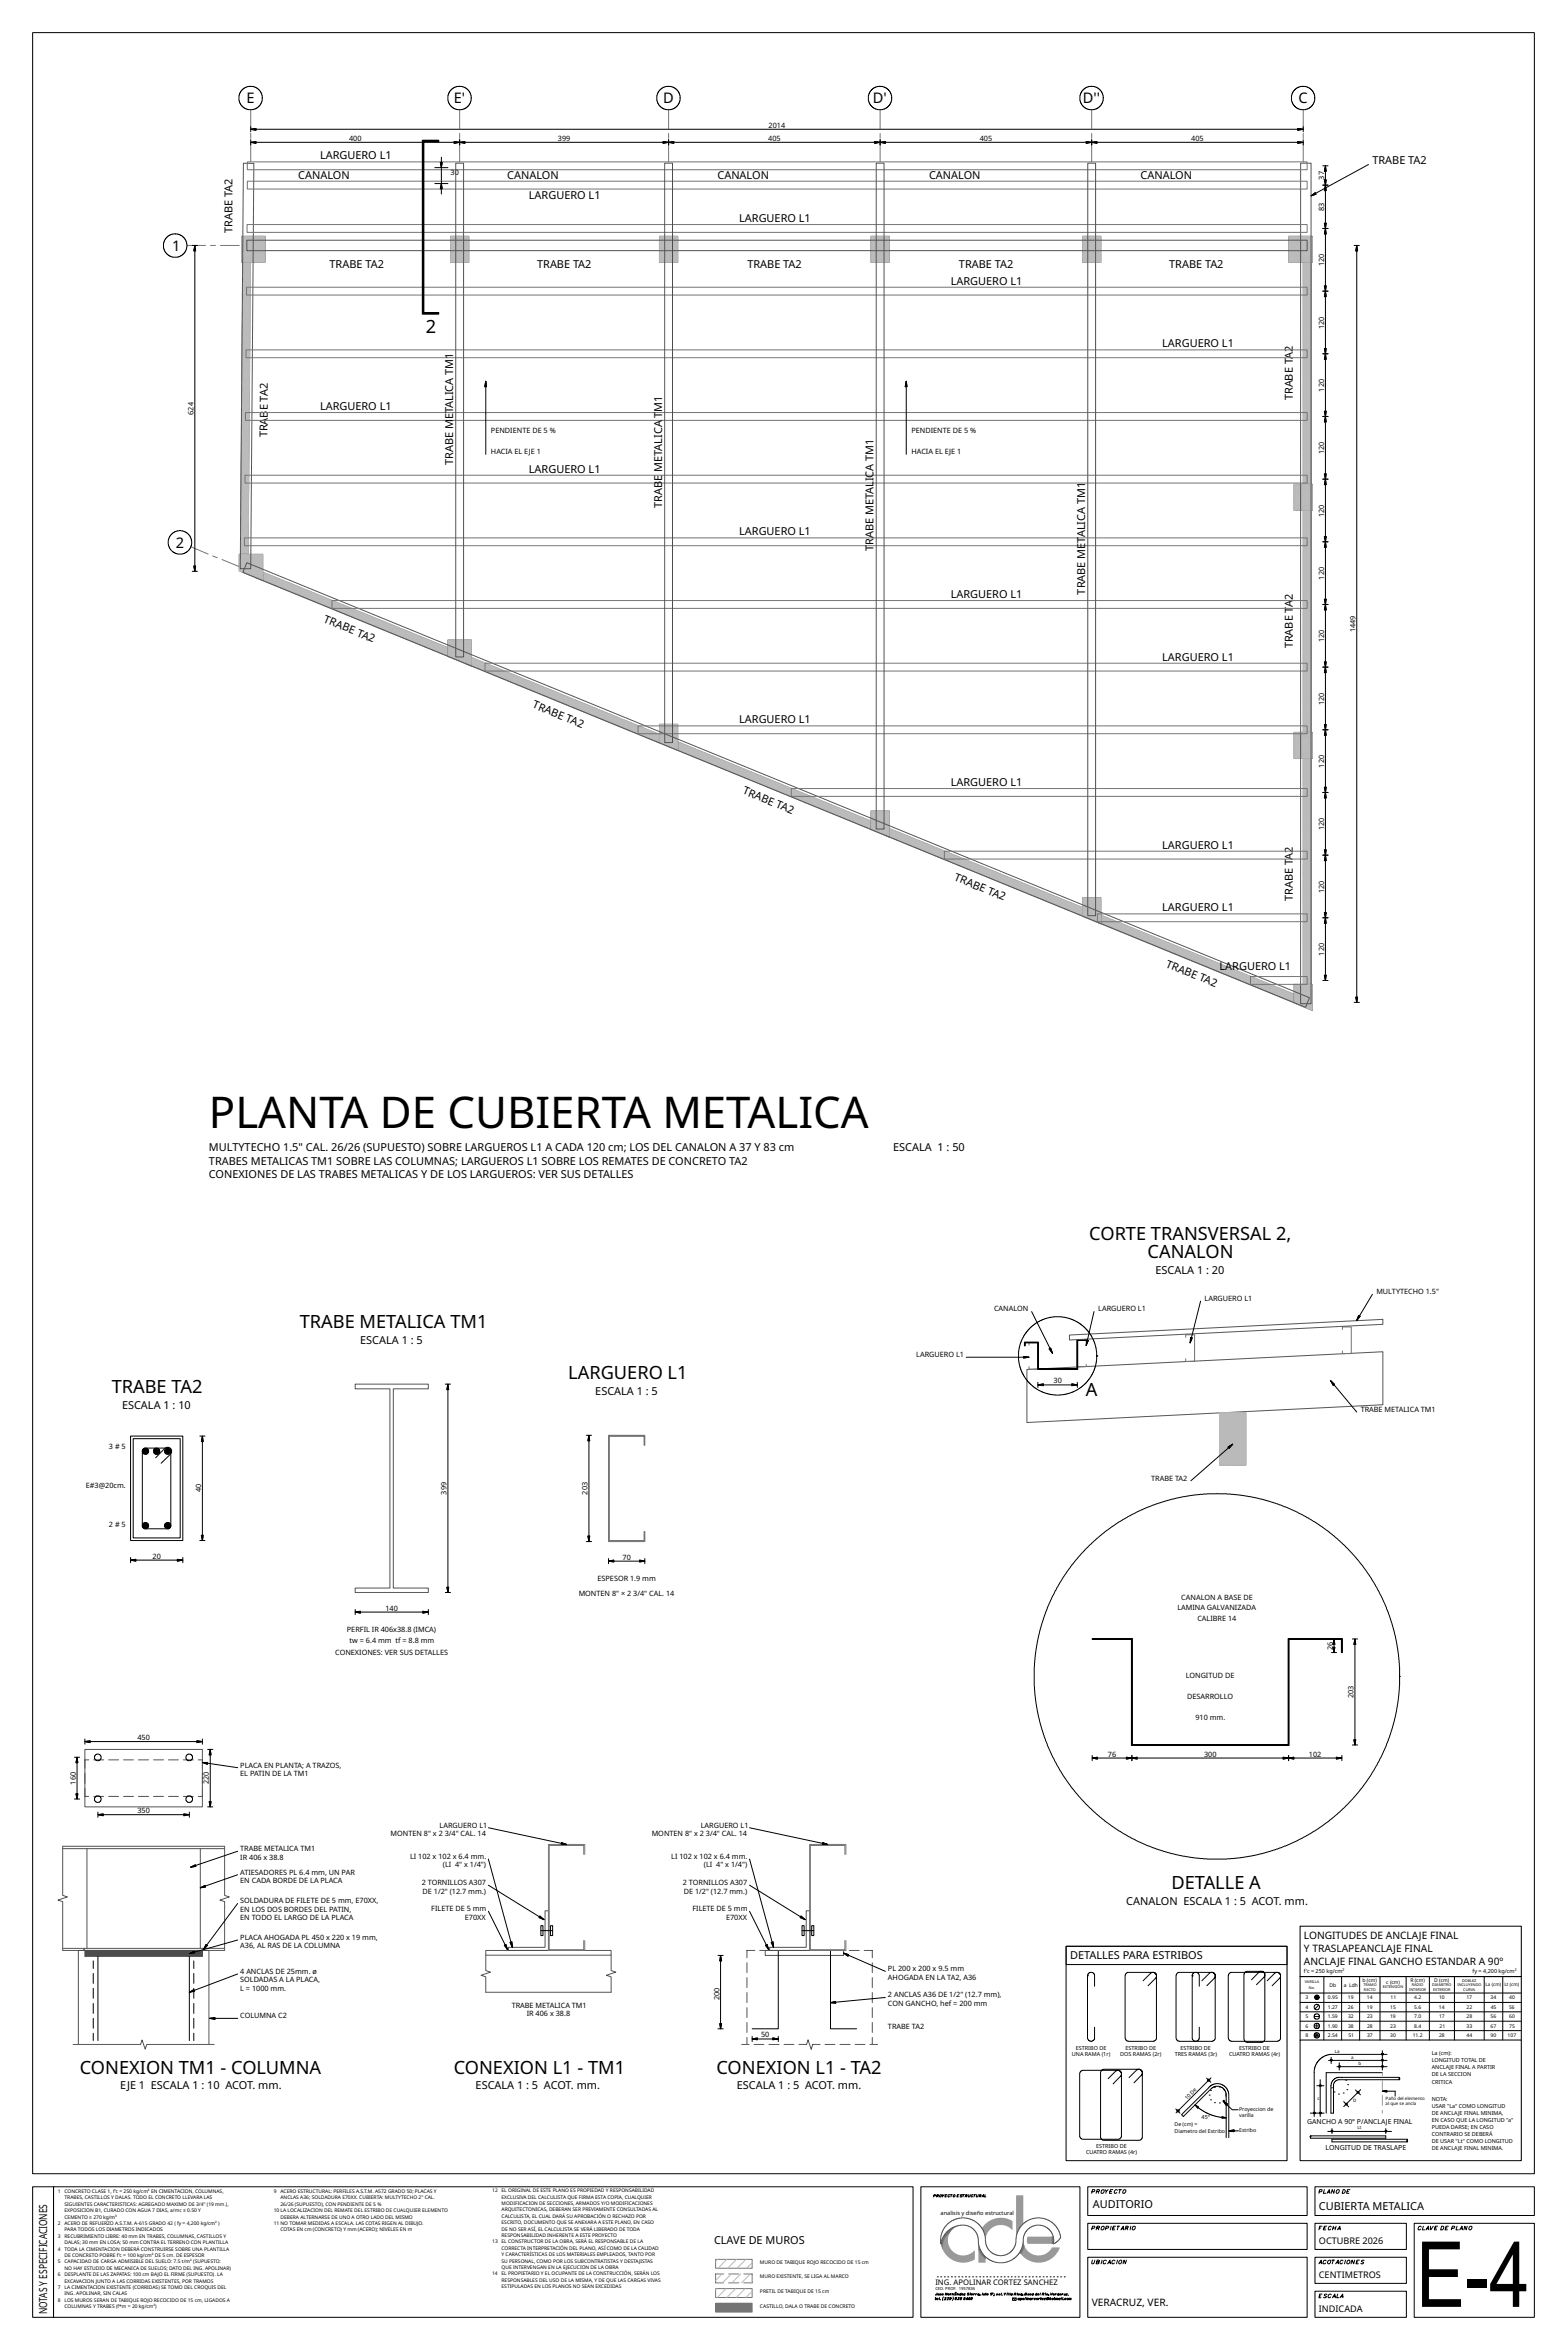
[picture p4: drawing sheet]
<svg xmlns="http://www.w3.org/2000/svg" width="600mm" height="900mm" viewBox="0 0 600 900" stroke-linecap="round" stroke-linejoin="round" font-family="sans-serif">
<defs><g id="words">
<text font-size="34.9" x="542.4" y="883.4">E-4</text>
<text font-size="16.7" x="80" y="432">PLANTA DE CUBIERTA METALICA</text>
<g font-size="7">
<text x="163" y="127.5">2</text>
<text x="417.1" y="474.7">CORTE TRANSVERSAL 2,</text>
<text x="439.5" y="481.7">CANALON</text>
<text x="114.8" y="508.6">TRABE METALICA TM1</text>
<text x="42.8" y="533.5">TRABE TA2</text>
<text x="217.6" y="528.1">LARGUERO L1</text>
<text x="415.8" y="534.7">A</text>
<text x="448.6" y="723.4">DETALLE A</text>
<text x="30.6" y="794.4">CONEXION TM1 - COLUMNA</text>
<text x="173.8" y="794.4">CONEXION L1 - TM1</text>
<text x="274.4" y="794.4">CONEXION L1 - TA2</text>
</g>
<g font-size="5.6">
<text x="94.4" y="39.5">E</text>
<text x="173.8" y="39.5">E'</text>
<text x="253.9" y="39.5">D</text>
<text x="334.3" y="39.5">D'</text>
<text x="414.7" y="39.5">D''</text>
<text x="497.2" y="39.5">C</text>
<text x="65.9" y="96">1</text>
<text x="67.4" y="209.7">2</text>
</g>
<text font-size="4.3" x="18" y="886.3" transform="rotate(-90 18 886.3)">NOTAS Y ESPECIFICACIONES</text>
<g font-size="4.2">
<text x="122.5" y="61">LARGUERO L1</text>
<text x="525.6" y="63">TRABE TA2</text>
<text x="114.2" y="68.7">CANALON</text>
<text x="194.2" y="68.7">CANALON</text>
<text x="274.7" y="68.7">CANALON</text>
<text x="355.8" y="68.7">CANALON</text>
<text x="436.8" y="68.7">CANALON</text>
<text x="202.6" y="76.4">LARGUERO L1</text>
<text x="89.1" y="89.3" transform="rotate(-90 89.1 89.3)">TRABE TA2</text>
<text x="283.1" y="85">LARGUERO L1</text>
<text x="126.2" y="102.5">TRABE TA2</text>
<text x="205.7" y="102.5">TRABE TA2</text>
<text x="286.2" y="102.5">TRABE TA2</text>
<text x="367.2" y="102.5">TRABE TA2</text>
<text x="447.7" y="102.5">TRABE TA2</text>
<text x="364.1" y="109">LARGUERO L1</text>
<text x="445.1" y="133">LARGUERO L1</text>
<text x="495.1" y="153.3" transform="rotate(-90 495.1 153.3)">TRABE TA2</text>
<text x="102.5" y="159.9" transform="rotate(-90 102.5 159.9)">B</text>
<text x="102.6" y="157.2" transform="rotate(-90 102.6 157.2)">E TA2</text>
<text x="122.5" y="157">LARGUERO L1</text>
<text x="173.5" y="160.6" transform="rotate(-90 173.5 160.6)">ETALICA TM1</text>
<text x="253.5" y="159.9" transform="rotate(-90 253.5 159.9)">T</text>
<text x="253.5" y="157.6" transform="rotate(-90 253.5 157.6)">M1</text>
<text x="102.5" y="167.5" transform="rotate(-90 102.5 167.5)">TRA</text>
<text x="173.5" y="178.1" transform="rotate(-90 173.5 178.1)">TRABE M</text>
<text x="202.6" y="181">LARGUERO L1</text>
<text x="253.5" y="184.2" transform="rotate(-90 253.5 184.2)">E</text>
<text x="253.5" y="180.8" transform="rotate(-90 253.5 180.8)">METALICA</text>
<text x="334.5" y="184.3" transform="rotate(-90 334.5 184.3)">ICA TM1</text>
<text x="253.5" y="194.5" transform="rotate(-90 253.5 194.5)">TRAB</text>
<text x="283.1" y="205">LARGUERO L1</text>
<text x="334.5" y="208.8" transform="rotate(-90 334.5 208.8)">RABE METAL</text>
<text x="415.6" y="207.8" transform="rotate(-90 415.6 207.8)">T</text>
<text x="415.6" y="205.8" transform="rotate(-90 415.6 205.8)">ALICA TM1</text>
<text x="334.5" y="211.1" transform="rotate(-90 334.5 211.1)">T</text>
<text x="415.6" y="227.7" transform="rotate(-90 415.6 227.7)">TRABE ME</text>
<text x="364.1" y="229">LARGUERO L1</text>
<text x="495.1" y="232.5" transform="rotate(-90 495.1 232.5)">A</text>
<text x="495.1" y="229.9" transform="rotate(-90 495.1 229.9)">2</text>
<text x="123.7" y="238.2" transform="rotate(22 123.7 238.2)">TRABE TA2</text>
<text x="495.1" y="248.3" transform="rotate(-90 495.1 248.3)">TRABE T</text>
<text x="445.1" y="253">LARGUERO L1</text>
<text x="203.6" y="270.9" transform="rotate(22 203.6 270.9)">TRABE TA2</text>
<text x="283.1" y="277">LARGUERO L1</text>
<text x="284.2" y="303.8" transform="rotate(22 284.2 303.8)">TRABE TA2</text>
<text x="364.1" y="301">LARGUERO L1</text>
<text x="445.1" y="325">LARGUERO L1</text>
<text x="365.2" y="337" transform="rotate(22 365.2 337)">TRABE TA2</text>
<text x="495.1" y="345" transform="rotate(-90 495.1 345)">TRABE TA2</text>
<text x="445.1" y="349">LARGUERO L1</text>
<text x="446.2" y="370.2" transform="rotate(22 446.2 370.2)">TRABE TA2</text>
<text x="467" y="371.5">LARGUERO L1</text>
<text x="80" y="441">MULTYTECHO 1.5&quot; CAL. 26/26 (SUPUESTO) SOBRE LARGUEROS L1 A CADA 120 cm; LOS DEL CANALON A 37 Y 83 cm</text>
<text x="342" y="441">ESCALA 1 : 50</text>
<text x="80" y="446">TRABES METALICAS TM1 SOBRE LAS COLUMNAS; LARGUEROS L1 SOBRE LOS REMATES DE CONCRETO TA2</text>
<text x="80" y="451">CONEXIONES DE LAS TRABES METALICAS Y DE LOS LARGUEROS: VER SUS DETALLES</text>
<text x="442.5" y="487.7">ESCALA 1 : 20</text>
<text x="137.9" y="514.6">ESCALA 1 : 5</text>
<text x="46.7" y="539.5">ESCALA 1 : 10</text>
<text x="228" y="534.1">ESCALA 1 : 5</text>
<text x="431.3" y="729.4">CANALON ESCALA 1 : 5 ACOT. mm.</text>
<text x="409.8" y="750.3">DETALLES PARA ESTRIBOS</text>
<text x="46.1" y="799.9">EJE 1 ESCALA 1 : 10 ACOT. mm.</text>
<text x="182.1" y="799.9">ESCALA 1 : 5 ACOT. mm.</text>
<text x="282.1" y="799.9">ESCALA 1 : 5 ACOT. mm.</text>
<text x="418.5" y="845.6">AUDITORIO</text>
<text x="505.1" y="846.4">CUBIERTA METALICA</text>
<text x="273.4" y="859.4">CLAVE DE MUROS</text>
</g>
<g font-size="3.9">
<text x="499.3" y="742.4">LONGITUDES DE ANCLAJE FINAL</text>
<text x="499.3" y="747.4">Y TRASLAPEANCLAJE FINAL</text>
<text x="499.3" y="752.4">ANCLAJE FINAL GANCHO ESTANDAR A 90º</text>
<text x="418.1" y="883">VERACRUZ, VER.</text>
</g>
<g font-size="3.5">
<text x="505.1" y="859.4">OCTUBRE 2026</text>
<text x="505.1" y="872.4">CENTIMETROS</text>
<text x="505.1" y="885.4">INDICADA</text>
</g>
<text font-size="2.9" x="358.2" y="875">ING. APOLINAR CORTEZ SANCHEZ</text>
<g font-size="2.8">
<text x="133.7" y="54">400</text>
<text x="213.6" y="54">399</text>
<text x="294.2" y="54">405</text>
<text x="294.3" y="49">2014</text>
<text x="375.2" y="54">405</text>
<text x="456.2" y="54">405</text>
<text x="172.5" y="67.2">30</text>
<text x="507" y="68.8" transform="rotate(-90 507 68.8)">37</text>
<text x="507" y="80.8" transform="rotate(-90 507 80.8)">83</text>
<text x="507" y="101.9" transform="rotate(-90 507 101.9)">120</text>
<text x="507" y="125.9" transform="rotate(-90 507 125.9)">120</text>
<text x="507" y="149.9" transform="rotate(-90 507 149.9)">120</text>
<text x="74.1" y="158.8" transform="rotate(-90 74.1 158.8)">624</text>
<text x="188" y="166">PENDIENTE DE 5 %</text>
<text x="349" y="166">PENDIENTE DE 5 %</text>
<text x="188" y="174">HACIA EL EJE 1</text>
<text x="349" y="174">HACIA EL EJE 1</text>
<text x="507" y="173.9" transform="rotate(-90 507 173.9)">120</text>
<text x="507" y="197.9" transform="rotate(-90 507 197.9)">120</text>
<text x="507" y="221.9" transform="rotate(-90 507 221.9)">120</text>
<text x="507" y="245.9" transform="rotate(-90 507 245.9)">120</text>
<text x="519" y="242.1" transform="rotate(-90 519 242.1)">1449</text>
<text x="507" y="269.9" transform="rotate(-90 507 269.9)">120</text>
<text x="507" y="293.9" transform="rotate(-90 507 293.9)">120</text>
<text x="507" y="317.9" transform="rotate(-90 507 317.9)">120</text>
<text x="507" y="341.9" transform="rotate(-90 507 341.9)">120</text>
<text x="507" y="365.9" transform="rotate(-90 507 365.9)">120</text>
<text x="527.1" y="495.6">MULTYTECHO 1.5&quot;</text>
<text x="380.7" y="502.2">CANALON</text>
<text x="420.5" y="502.2">LARGUERO L1</text>
<text x="461.3" y="498.2">LARGUERO L1</text>
<text x="350.9" y="519.7">LARGUERO L1</text>
<text x="403.5" y="529.7">30</text>
<text x="521.1" y="540.7">TRABE METALICA TM1</text>
<text x="41.7" y="555">3 # 5</text>
<text x="32.9" y="570">E#3@20cm.</text>
<text x="440.8" y="567">TRABE TA2</text>
<text x="77" y="571.5" transform="rotate(-90 77 571.5)">40</text>
<text x="171" y="572.3" transform="rotate(-90 171 572.3)">399</text>
<text x="225" y="572.3" transform="rotate(-90 225 572.3)">203</text>
<text x="41.7" y="584.9">2 # 5</text>
<text x="58.4" y="596.9">20</text>
<text x="238.4" y="597.2">70</text>
<text x="228.8" y="605.3">ESPESOR 1.9 mm</text>
<text x="221.6" y="611.3">MONTEN 8&quot; × 2</text>
<text x="242.5" y="611.3">3/4&quot; CAL. 14</text>
<text x="147.6" y="616.8">140</text>
<text x="450.9" y="616.6">LAMINA GALVANIZADA</text>
<text x="452.4" y="612.6">CANALON A BASE DE</text>
<text x="458.5" y="620.6">CALIBRE 14</text>
<text x="132.9" y="624.8">PERFIL IR 406x38.8 (IMCA)</text>
<text x="133.9" y="629.3">tw = 6.4 mm tf = 8.8 mm</text>
<text x="128.4" y="633.8">CONEXIONES: VER SUS DETALLES</text>
<text x="510.3" y="631.8" transform="rotate(-90 510.3 631.8)">26</text>
<text x="454.1" y="642.4">LONGITUD DE</text>
<text x="454.6" y="650.6">DESARROLLO</text>
<text x="518.3" y="650.3" transform="rotate(-90 518.3 650.3)">203</text>
<text x="457.8" y="658.7">910 mm.</text>
<text x="52.7" y="666.4">450</text>
<text x="92" y="676.9">PLACA EN PLANTA; A TRAZOS,</text>
<text x="424.3" y="672.7">76</text>
<text x="461.1" y="672.7">300</text>
<text x="501.2" y="672.7">102</text>
<text x="29" y="683.4" transform="rotate(-90 29 683.4)">160</text>
<text x="80" y="683.3" transform="rotate(-90 80 683.3)">220</text>
<text x="92" y="680.1">EL PATIN DE LA TM1</text>
<text x="52.6" y="694.4">350</text>
<text x="168.3" y="699.9">LARGUERO L1</text>
<text x="268.3" y="699.9">LARGUERO L1</text>
<text x="149.6" y="703.1">MONTEN 8&quot; x 2</text>
<text x="170.3" y="703.1">3/4&quot; CAL. 14</text>
<text x="249.6" y="703.1">MONTEN 8&quot; x 2</text>
<text x="270.3" y="703.1">3/4&quot; CAL. 14</text>
<text x="92" y="708.9">TRABE METALICA TM1</text>
<text x="92" y="712.1">IR 406 x 38.8</text>
<text x="157" y="711.9">LI 102 x 102 x 6.4 mm.</text>
<text x="257.1" y="711.9">LI 102 x 102 x 6.4 mm.</text>
<text x="92" y="717.9">ATIESADORES PL 6.4 mm, UN PAR</text>
<text x="169.6" y="715.1">(LI 4&quot; x 1/4&quot;)</text>
<text x="269.6" y="715.1">(LI 4&quot; x 1/4&quot;)</text>
<text x="92" y="721.1">EN CADA BORDE DE LA PLACA</text>
<text x="161.5" y="721.9">2 TORNILLOS A307</text>
<text x="161.8" y="725.1">DE 1/2&quot; (12.7 mm.)</text>
<text x="261.5" y="721.9">2 TORNILLOS A307</text>
<text x="261.8" y="725.1">DE 1/2&quot; (12.7 mm.)</text>
<text x="92" y="728.9">SOLDADURA DE FILETE DE 5 mm, E70XX,</text>
<text x="165.2" y="731.9">FILETE DE 5 mm</text>
<text x="265.2" y="731.9">FILETE DE 5 mm</text>
<text x="92" y="732.1">EN LOS DOS BORDES DEL PATIN,</text>
<text x="92" y="735.3">EN TODO EL LARGO DE LA PLACA</text>
<text x="178" y="735.1">E70XX</text>
<text x="278" y="735.1">E70XX</text>
<text x="92" y="742.9">PLACA AHOGADA PL 450 x 220 x 19 mm,</text>
<text x="92" y="746.1">A36, AL RAS DE LA COLUMNA</text>
<text x="92" y="755.9">4 ANCLAS DE 25mm. ø</text>
<text x="340" y="754.9">PL 200 x 200 x 9.5 mm</text>
<text x="92" y="759.1">SOLDADAS A LA PLACA,</text>
<text x="340" y="758.1">AHOGADA EN LA TA2, A36</text>
<text x="92" y="762.3">L = 1000 mm.</text>
<text x="275.5" y="765.9" transform="rotate(-90 275.5 765.9)">200</text>
<text x="340" y="764.9">2 ANCLAS A36 DE 1/2&quot; (12.7 mm),</text>
<text x="92" y="772.9">COLUMNA C2</text>
<text x="195.9" y="768.9">TRABE METALICA TM1</text>
<text x="201.7" y="772.1">IR 406 x 38.8</text>
<text x="340" y="768.1">CON GANCHO, hef = 200 mm</text>
<text x="340" y="776.9">TRABE TA2</text>
<text x="291.4" y="780.2">50</text>
</g>
<text font-size="2.7" x="507.6" y="823.5">LONGITUD DE TRASLAPE</text>
<text font-size="2.6" x="500.6" y="813.3">GANCHO A 90° P/ANCLAJE FINAL</text>
<text font-size="2.2" x="360.2" y="848.2">analisis y diseño estructural</text>
<g font-size="2.1">
<text x="499.3" y="755.5">f'c = 250 kg/cm²</text>
<text x="563.9" y="755.5">fy = 4,200 kg/cm²</text>
<text x="412" y="784.9">ESTRIBO DE</text>
<text x="431" y="784.9">ESTRIBO DE</text>
<text x="452" y="784.9">ESTRIBO DE</text>
<text x="474.5" y="784.9">ESTRIBO DE</text>
<text x="410.5" y="787.3">UNA RAMA (1r)</text>
<text x="429" y="787.3">DOS RAMAS (2r)</text>
<text x="449.9" y="787.3">TRES RAMAS (3r)</text>
<text x="470.6" y="787.3">CUATRO RAMAS (4r)</text>
<text x="548.3" y="789.8">LONGITUD TOTAL DE</text>
<text x="548.3" y="787">La (cm):</text>
<text x="548.3" y="792.5">ANCLAJE FINAL A PARTIR</text>
<text x="548.3" y="795.2">DE LA SECCION</text>
<text x="548.3" y="797.9">CRITICA</text>
<text x="548.3" y="807.1">USAR &quot;La&quot; COMO LONGITUD</text>
<text x="548.3" y="809.9">DE ANCLAJE FINAL MINIMA,</text>
<text x="548.3" y="804.4">NOTA:</text>
<text x="460.1" y="811.3">45°</text>
<text x="548.3" y="812.6">EN CASO QUE LA LONGITUD &quot;a&quot;</text>
<text x="548.3" y="815.3">PUEDA DARSE; EN CASO</text>
<text x="548.3" y="818">CONTRARIO SE DEBERÁ</text>
<text x="548.3" y="820.7">DE USAR &quot;Lt&quot; COMO LONGITUD</text>
<text x="415.9" y="824.9">CUATRO RAMAS (4r)</text>
<text x="419.8" y="822.5">ESTRIBO DE</text>
<text x="548.3" y="823.5">DE ANCLAJE FINAL MINIMA.</text>
</g>
<g font-size="2">
<text x="454.6" y="804.3" transform="rotate(-45 454.6 804.3)">10 De</text>
<text x="474.5" y="808.5">Proyeccion de</text>
<text x="449.8" y="814.2">De (cm) =</text>
<text x="474.5" y="810.7">varilla</text>
<text x="449.8" y="816.9">Diametro del Estribo</text>
<text x="474.5" y="816.5">Estribo</text>
</g>
<g font-size="1.9">
<text x="509.1" y="760.8">Db</text>
<text x="514.6" y="760.8">a Ldh</text>
<text x="521.8" y="758.9">b (cm)</text>
<text x="530.9" y="759.7">c (cm)</text>
<text x="540.1" y="758.9">R (cm)</text>
<text x="549.3" y="758.9">D (cm)</text>
<text x="500" y="765.6">3</text>
<text x="508.5" y="765.6">0.95</text>
<text x="516.2" y="765.6">19</text>
<text x="523.4" y="765.6">14</text>
<text x="532.5" y="765.6">11</text>
<text x="541.6" y="765.6">4.2</text>
<text x="551.1" y="765.6">10</text>
<text x="561.6" y="765.6">17</text>
<text x="570.8" y="765.6">34</text>
<text x="578" y="765.6">40</text>
<text x="500" y="772.9">5</text>
<text x="500" y="769.2">4</text>
<text x="508.5" y="769.2">1.27</text>
<text x="508.5" y="772.9">1.59</text>
<text x="516.2" y="769.2">26</text>
<text x="516.2" y="772.9">32</text>
<text x="523.5" y="769.2">19</text>
<text x="523.5" y="772.9">23</text>
<text x="532.3" y="772.9">19</text>
<text x="532.3" y="769.2">15</text>
<text x="541.6" y="769.2">5.6</text>
<text x="541.6" y="772.9">7.0</text>
<text x="551" y="769.2">14</text>
<text x="551.1" y="772.9">17</text>
<text x="561.6" y="772.9">28</text>
<text x="561.6" y="769.2">22</text>
<text x="570.8" y="772.9">56</text>
<text x="570.9" y="769.2">45</text>
<text x="577.9" y="769.2">56</text>
<text x="577.9" y="772.9">60</text>
<text x="500" y="776.5">6</text>
<text x="508.5" y="776.5">1.90</text>
<text x="516.2" y="776.5">38</text>
<text x="523.5" y="776.5">28</text>
<text x="532.4" y="776.5">23</text>
<text x="541.6" y="776.5">8.4</text>
<text x="551.3" y="776.5">21</text>
<text x="561.6" y="776.5">33</text>
<text x="570.8" y="776.5">67</text>
<text x="577.9" y="776.5">75</text>
<text x="500" y="780.1">8</text>
<text x="508.5" y="780.1">2.54</text>
<text x="516.4" y="780.1">51</text>
<text x="523.5" y="780.1">37</text>
<text x="532.4" y="780.1">30</text>
<text x="541" y="780.1">11.2</text>
<text x="551.1" y="780.1">28</text>
<text x="561.6" y="780.1">44</text>
<text x="570.8" y="780.1">90</text>
<text x="577.3" y="780.1">107</text>
<text x="22.1" y="839.8">1</text>
<text x="24.7" y="839.8">CONCRETO CLASE 1, f'c = 250 kg/cm² EN CIMENTACION, COLUMNAS,</text>
<text x="104.8" y="839.8">9</text>
<text x="107.4" y="839.8">ACERO ESTRUCTURAL: PERFILES A.S.T.M. A572 GRADO 50; PLACAS Y</text>
<text x="188.5" y="839.5">12</text>
<text x="192.1" y="839.5">EL ORIGINAL DE ESTE PLANO ES PROPIEDAD Y RESPONSABILIDAD</text>
<text x="24.7" y="842.3">TRABES, CASTILLOS Y DALAS. TODO EL CONCRETO LLEVARA LAS</text>
<text x="24.7" y="844.7">SIGUIENTES CARACTERISTICAS: AGREGADO MAXIMO DE 3/4&quot; (19 mm.),</text>
<text x="107.4" y="842.3">ANCLAS A36; SOLDADURA E70XX. CUBIERTA: MULTYTECHO 2&quot; CAL.</text>
<text x="107.4" y="844.7">26/26 (SUPUESTO), CON PENDIENTE DE 5 %</text>
<text x="192.1" y="844.4">MODIFICACION DE SECCIONES, ARMADOS Y/O MODIFICACIONES</text>
<text x="192.1" y="842">EXCLUSIVA DEL CALCULISTA QUE FIRMA ESTA COPIA, CUALQUIER</text>
<text x="24.7" y="847.2">EXPOSICION B1, CURADO CON AGUA 7 DIAS, a/mc ≤ 0.50 Y</text>
<text x="24.7" y="849.6">CEMENTO ≥ 270 kg/m³</text>
<text x="104.8" y="847.2">10 LA LOCALIZACION DEL REMATE DEL ESTRIBO DE CUALQUIER ELEMENTO</text>
<text x="107.4" y="849.6">DEBERA ALTERNARSE DE UNO A OTRO LADO DEL MISMO</text>
<text x="192.1" y="851.8">ESCRITO, DOCUMENTO QUE SE ANEXARA A ESTE PLANO, EN CASO</text>
<text x="192.1" y="849.3">CALCULISTA, EL CUAL DARÁ SU APROBACIÓN O RECHAZO POR</text>
<text x="192.1" y="846.9">ARQUITECTONICAS, DEBERAN SER PREVIAMENTE CONSULTADAS AL</text>
<text x="22.1" y="852.1">2</text>
<text x="22.1" y="857">3</text>
<text x="24.7" y="852.1">ACERO DE REFUERZO A.S.T.M. A-615 GRADO 42 ( fy = 4,200 kg/cm² )</text>
<text x="24.7" y="854.5">PARA TODOS LOS DIAMETROS INDICADOS</text>
<text x="24.7" y="857">RECUBRIMIENTO LIBRE: 40 mm EN TRABES, COLUMNAS, CASTILLOS Y</text>
<text x="104.8" y="852.1">11 NO TOMAR MEDIDAS A ESCALA. LAS COTAS RIGEN AL DIBUJO.</text>
<text x="107.4" y="854.5">COTAS EN cm (CONCRETO) Y mm (ACERO); NIVELES EN m</text>
<text x="192.1" y="856.7">RESPONSABILIDAD INHERENTE A ESTE PROYECTO</text>
<text x="192.1" y="854.2">DE NO SER ASÍ, EL CALCULISTA SE VERÁ LIBERADO DE TODA</text>
<text x="22.1" y="861.9">4</text>
<text x="24.7" y="859.4">DALAS; 30 mm EN LOSA; 50 mm CONTRA EL TERRENO CON PLANTILLA</text>
<text x="24.7" y="861.9">TODA LA CIMENTACION DEBERÁ CONSTRUIRSE SOBRE UNA PLANTILLA</text>
<text x="188.5" y="859.1">13</text>
<text x="192.1" y="859.1">EL CONSTRUCTOR DE LA OBRA, SERÁ EL RESPONSABLE DE LA</text>
<text x="192.1" y="861.6">CORRECTA INTERPRETACIÓN DEL PLANO, ASÍ COMO DE LA CALIDAD</text>
<text x="22.1" y="866.8">5</text>
<text x="24.7" y="864.3">DE CONCRETO POBRE f'c = 100 kg/cm² DE 5 cm. DE ESPESOR</text>
<text x="24.7" y="866.8">CAPACIDAD DE CARGA ADMISIBLE DEL SUELO: 7.5 t/m² (SUPUESTO:</text>
<text x="24.7" y="869.2">NO HAY ESTUDIO DE MECANICA DE SUELOS; DATO DEL ING. APOLINAR)</text>
<text x="192.1" y="864">Y CARACTERÍSTICAS DE LOS MATERIALES EMPLEADOS, TANTO POR</text>
<text x="192.1" y="866.5">SU PERSONAL, COMO POR LOS SUBCONTRATISTAS Y DESTAJISTAS</text>
<text x="192.1" y="868.9">QUE INTERVENGAN EN LA EJECUCION DE LA OBRA</text>
<text x="291" y="866.9">MURO DE TABIQUE ROJO RECOCIDO DE 15 cm</text>
<text x="22.1" y="871.7">6</text>
<text x="24.7" y="871.7">DESPLANTE DE LAS ZAPATAS: 100 cm BAJO EL FIRME (SUPUESTO). LA</text>
<text x="24.7" y="874.1">EXCAVACION JUNTO A LAS CORRIDAS EXISTENTES, POR TRAMOS</text>
<text x="188.4" y="871.3">14</text>
<text x="192.1" y="871.3">EL PROPIETARIO Y EL OCUPANTE DE LA CONSTRUCCIÓN, SERÁN LOS</text>
<text x="192.1" y="873.8">RESPONSABLES DEL USO DE LA MISMA, Y DE QUE LAS CARGAS VIVAS</text>
<text x="291" y="872.5">MURO EXISTENTE, SE LIGA AL MARCO</text>
<text x="22.1" y="876.6">7</text>
<text x="22.1" y="881.5">8</text>
<text x="24.7" y="876.6">LA CIMENTACION EXISTENTE (CORRIDAS) SE TOMO DEL CROQUIS DEL</text>
<text x="24.7" y="879">ING. APOLINAR, SIN CALAS</text>
<text x="24.7" y="881.5">LOS MUROS SERAN DE TABIQUE ROJO RECOCIDO DE 15 cm, LIGADOS A</text>
<text x="192.1" y="876.2">ESTIPULADAS EN LOS PLANOS NO SEAN EXCEDIDAS</text>
<text x="291" y="878.1">PRETIL DE TABIQUE DE 15 cm</text>
<text x="24.7" y="883.9">COLUMNAS Y TRABES (f*m = 20 kg/cm²)</text>
<text x="291" y="883.7">CASTILLO, DALA O TRABE DE CONCRETO</text>
</g>
<g font-size="1.8">
<text x="568.9" y="760.4">La (cm)</text>
<text x="576.1" y="760.4">Lt (cm)</text>
</g>
<g font-size="1.7">
<text x="511.1" y="786.2">La</text>
<text x="517.4" y="788.6">a</text>
<text x="520.3" y="790.9">b</text>
<text x="504.5" y="804.1">c</text>
<text x="518.2" y="804.8">D</text>
<text x="530.6" y="806">al que se ancla</text>
<text x="530.6" y="804.2">Paño del elemento</text>
<text x="519.8" y="815.4">Lt</text>
</g>
<text font-size="1.6" x="358.2" y="877">CED. PROF. 1957836</text>
<g font-size="1.4">
<text x="499.7" y="759.3">VARILLA</text>
<text x="501.3" y="761.8">No.</text>
<text x="522.1" y="760.7">TRAMO</text>
<text x="529.6" y="761.3">EXTENSION</text>
<text x="540.7" y="760.7">RADIO</text>
<text x="548.5" y="760.7">DIAMETRO</text>
<text x="558.1" y="760.7">INCLUYENDO</text>
<text x="559.9" y="758.9">DOBLEZ</text>
<text x="522.3" y="762.4">RECTO</text>
<text x="539.6" y="762.4">INTERIOR</text>
<text x="548.8" y="762.4">EXTERIOR</text>
<text x="560.4" y="762.4">CURVA</text>
</g>
</g></defs>
<g fill="none" stroke="#000" stroke-width=".38">
<path d="M12.5 12.5h575.1v819.9h-575.1zM12.5 837.4h8v50h-8zM20.5 837.4h329.1v50h-329.1zM352.6 837.4h61v50h-61zM357.6 840.9h.5l.1-.4-.5-.1-.3 .9M358.7 840.9l.6-.1 .1-.3-.6-.1-.2 .9M359 840.9l.2 .4M359.9 840.6l.3-.2a.43 .43 0 0 1 .3 .7 .43 .43 0 0 1-.8-.1zM360.8 840.4l.2 .5 .5-.5M361 840.9l-.1 .4M361.9 840.9h.4M362.6 840.4h-.6l-.2 .9h.5"/>
<path d="M363.7 840.6a.41 .41 0 0 0-.6 .2 .41 .41 0 0 0 .3 .5l.1-.2M364 840.4h.6M364.3 840.4l-.2 .9M366.5 840.9h.4M367.2 840.4h-.6l-.2 .9h.5M368.4 840.6l-.6-.1 .4 .7h-.6M368.6 840.4h.7M368.9 840.4l-.2 .9M369.7 840.9l.6-.1v-.3l-.5-.1-.3 .9M370 840.9l.1 .4M370.8 840.4l-.1 .9 .6-.2 .2-.7M372.5 840.6a.39 .39 0 0 0-.6 .1 .39 .39 0 0 0 .4 .5l.1-.1"/>
<path d="M372.9 840.4h.6M373.2 840.4l-.3 .9M373.9 840.4l-.1 .9 .6-.2 .2-.7M375 840.9l.6-.1 .1-.3-.6-.1-.2 .9M375.3 840.9l.2 .4M376 841.3l.6-.9 .1 .9M376.2 841h.4M377.2 840.4l-.2 .9h.5M358.3 879.8l-.2 .7 .2 .2M358.8 878.1l-.3 .8-.3-.2M358.9 871.9h.1M359.8 879.8l-.2 .9"/>
<path d="M360.2 871.9h.1M360.4 878.5h-.5l.4 .2-.1 .2-.4-.1M360.7 878.5l.5 .1zM360.7 878.6v.3l.4-.1M361.3 879.6l-.4 .6 .1 .7M361.6 871.9h.1M362 878.5h.5M362.1 878.1l-.2 .8M362.7 878.1l-.3 .8M362.9 871.9h.1M363 878.5l.5 .1zM363 878.6v.3l.4-.1"/>
<path d="M363.9 878.4l-.1 .5M364.3 878.4l-.4 .2M364.3 871.9h.1M364.7 878.5l.4-.1-.1 .5M364.7 878.4l-.2 .5M364.9 879.6l.2 .4-.5 .9M365.6 871.9h.1M365.8 877.8l.1 .2 .2-.2M366.2 878.2h-.6l.4 .4-.1 .3-.5-.1M366.5 878.5l.5-.1-.1 .5M366.6 878.4l-.2 .5M366.9 879.8h.4l-.3 .3 .2 .3-.3 .3-.3-.2"/>
<path d="M367 871.9h.1M367.9 878.5l-.6 .1 .1 .3 .4-.1M368 878.1l-.3 .8M368.2 878.6l.1 .3 .4-.1M368.3 878.5h.5zM368.3 879.8h-.4l-.2 .4 .4-.1a.32 .32 0 0 1 0 .5 .32 .32 0 0 1-.5-.1M368.3 871.9h.1M369.2 878.4h.4l-.6 .5h.5M369.6 879.8h-.4l-.1 .4 .4-.1a.36 .36 0 0 1-.1 .5 .36 .36 0 0 1-.5-.1M369.7 871.9h.1M371 871.9h.1M371.1 878.2l-.5-.1-.1 .3 .5 .3-.6 .1"/>
<path d="M371.4 879.9l-.3-.1-.3 .6 .4 .2 .2-.2-.2-.3-.4 .3M371.7 878.2h.1M371.6 878.4l-.2 .5M371.9 878.6l.5-.2zM371.9 878.6l.1 .3 .3-.1M372.4 871.9h.1M372.9 878.4l-.2 .5M373.2 878.4l-.4 .2M373.6 878.4l-.1 .5M373.7 871.9h.1M374 878.4l-.4 .2M374.8 878.5l-.5 .1 .1 .3 .4-.1"/>
<path d="M374.9 878.4l-.2 .5M375.1 871.9h.1M375.2 878.9h.1M375.3 878.8l-.2 .2M376.3 878.1l-.3 .8M376.4 871.9h.1M377.3 878.4h.3M377.5 878.1v.8M377.8 871.9h.1M377.9 878.6l.5-.2zM377.9 878.6l.1 .3 .3-.1M379.1 871.9h.1"/>
<path d="M379.3 878.2l.2-.1-.2 .8M379.7 878.1h.6l-.7 .8M380.5 871.9h.1M380.6 879h.1M380.6 878.9l-.1 .3M380.7 878.5h.1M381.8 871.9h.1M382 878.5l-.5 .1 .1 .3 .3-.1M383.2 871.9h.1M383.5 878.1l-.2 .8M383.7 878.9h.1M384.5 878.1l.1 .8 .5-.8"/>
<path d="M384.5 871.9h.1M385.6 878.4l-.1 .5M385.7 878.2h.1M385.9 871.9h.1M386.3 878.1l-.3 .8M386.8 878.1l-.2 .8M387.2 871.9h.1M387.6 878.5l-.6 .1 .1 .3 .4-.1M387.6 878.4l-.2 .5M388.4 878.5l.6-.3-.5-.1-.3 .8M388.6 871.9h.1M388.6 878.5l.2 .4"/>
<path d="M389.5 878.4l-.1 .5M389.6 878.2h.1M389.9 871.9h.1M390.4 878.5l-.4-.1-.2 .3 .5 .1M391.3 878.5l-.6 .1 .1 .3 .4-.1M391.3 871.9h.1M391.3 878.4l-.2 .5M391.6 878.9h.1M391.7 878.8l-.2 .2M392.5 878.5h.3M392.6 878.1h.5l-.3 .4 .2 .3-.7 .1zM392.6 871.9h.1"/>
<path d="M392.7 879.8l-.3 .9M393.2 879.9h.1M394 871.9h.1M394.8 878.5l-.4-.1-.2 .3 .5 .1M395.3 871.9h.1M395.7 878.5l-.6 .1 .1 .3 .4-.1M395.7 878.4l-.2 .5M396.7 871.9h.1M396.9 878.5l-.5 .1v.3l.4-.1M397 878.1l-.2 .8M397.3 878.6l.5-.2zM397.3 878.6v.3l.4-.1"/>
<path d="M398 871.9h.1M398.4 878.1l-.2 .8M398.6 879.8l-.2 .7 .2 .2M399.1 878.5l.7-.2-.6-.2-.2 .8M399.4 871.9h.1M399.4 878.5l.2 .4M400.5 878.2h.1M400.4 878.4l-.1 .5M400.8 871.9h.1M401.6 878.9h.1M401.7 878.8l-.1 .2M402.2 871.9h.1"/>
<path d="M402.2 879.8l-.2 .9M402.4 878.1l.1 .8 .6-.8M403.3 878.6l.1 .3 .4-.1M403.4 878.5l.4-.1v.2zM403.5 871.9h.1M403.9 879.8l-.2 .7 .2 .2M404.3 878.4l-.2 .5M404.6 878.4l-.4 .2M404.9 871.9h.1M405.5 878.5l-.4-.1-.2 .3 .5 .1M405.5 878.4l-.1 .5M406.2 871.9h.1"/>
<path d="M406.3 878.5l-.5 .1v.3l.4-.1M406.6 879.9h.1M406.8 878.4l-.2 .5M407.1 878.4l-.4 .2M407.1 879.8l-.2 .9M407.6 878.4l-.1 .5 .4-.1M407.6 871.9h.1M408 878.4l-.1 .5M408.4 878.4h.4l-.6 .5h.5M409.1 878.9h.1M358.1 880.1h.3M358.7 880.3l.1 .4 .3-.2"/>
<path d="M358.8 880.2l.4-.1v.2zM360 880.7h.1M361.8 880l.1-.2 .4 .2-.8 .7h.6M362.8 880l.5-.1-.7 .8h.5M364.2 880.1l-.4 .6-.2-.2M366.3 880.1l-.4 .6-.3-.2M370.5 880.4h-.6l.6-.6-.3 .9M372.3 880.1l-.4 .6-.2-.2M387.7 880h1.4v.9h-1.4zM387.7 880l.7 .5 .7-.5M390.3 880.2l-.3-.1a.3 .3 0 0 0-.3 .3 .3 .3 0 0 0 .3 .3l.2-.2M390.3 880.1l-.2 .6"/>
<path d="M390.8 880.2l.5 .1-.3 .4-.3-.2M390.8 880.1l-.2 .9M393.1 880.1l-.1 .6M393.5 880.3l.5-.2-.1 .6M393.6 880.1l-.2 .6M394.8 880.2l-.2-.1a.3 .3 0 0 0-.3 .3 .3 .3 0 0 0 .3 .3l.2-.2M394.9 880.1l-.2 .6M395.3 880.1l-.2 .6M395.6 880.1l-.4 .2M396.5 880.2l-.2-.1a.31 .31 0 0 0-.4 .3 .31 .31 0 0 0 .3 .3l.2-.2M397.8 880.1l-.2 .6M398.1 880.1l-.4 .2"/>
<path d="M398.4 880.1h.3M399 880.3l.5-.1zM399 880.3l.1 .4 .3-.2M399.9 880.1h.6l-.7 .6h.5M401.4 880.1l-.3-.1-.1 .4 .4-.1M401.5 880l-.1 .5 .2-.2a.36 .36 0 0 0-.1-.5 .36 .36 0 0 0-.5 .1l-.1 .1a.39 .39 0 0 0-.1 .6 .39 .39 0 0 0 .6 0v-.1M402.1 880.3l.4-.2-.1 .6M403.7 880.1h.3M404.3 880.3l.4-.2-.1 .6M404.4 880.1l-.2 .6M404.7 880.3l.4-.2-.1 .6M406 880.2l-.2-.1a.31 .31 0 0 0-.5 .3 .31 .31 0 0 0 .4 .3l.2-.2"/>
<path d="M406 880.1l-.2 .6M406.5 880.1l-.1 .6M407.3 880.7h.1M408.3 880.2l-.2-.1a.31 .31 0 0 0-.5 .3 .31 .31 0 0 0 .4 .3l.2-.2M409.5 880.3l.4-.2-.1 .6M409.6 880.1l-.2 .6M409.9 880.3l.3-.2-.1 .6"/>
<circle cx="365.3" cy="840.9" r=".4"/>
<circle cx="359.3" cy="878.7" r=".3"/>
<circle cx="376.8" cy="878.7" r=".3"/>
<circle cx="382.7" cy="878.7" r=".27"/>
<circle cx="393.8" cy="878.7" r=".29"/>
<circle cx="401" cy="878.7" r=".29"/>
<circle cx="363.9" cy="880.1" r=".28"/>
<circle cx="366" cy="880.1" r=".28"/>
<circle cx="372" cy="880.1" r=".28"/>
<circle cx="391.9" cy="880.4" r=".29"/>
<circle cx="397.2" cy="880.4" r=".3"/>
<circle cx="403.1" cy="880.4" r=".29"/>
<circle cx="408.9" cy="880.4" r=".3"/>
</g>
<path d="M389.1 840.7v17.5l.3 1.8 .6 1.7 2 2.6 3 1.8 3.3 .4 3.2-.9 2.6-2 1.8-2.9h-3l-2 2.1-2.7 .9-2.7-.4-2.3-1.7-.9-1.6-.4-1.8v-17.5zM377.2 851.8l1.7-1.3 2-.9 2.2-.3 2 .2 2.6 1.1v3.5l-1.9-1.5-2.2-.5-2.2 .3-2.1 1.2-1.2 1.7-.6 1.7-.1 9.5h-2.7l.1-10 .9-2.6zM393.5 856.5l-.2 1.4 .2 1.4h9.9v-2.8zM362.7 854.6l-1.5 2.1-.9 2.6 .9 2.5 1.5 2.1 2.1 1.6 2.8 .9 3-.1 2.7-1v-3.6l-1.1 1-1.4 .7-1.6 .3-1.5-.1-1.5-.5-1.2-.8-1-1.2-.7-1.4-.2-2.7 1-2.6 2.1-1.7 2.6-.6-3.3 .6z" fill-rule="evenodd" fill="#989898"/>
<path d="M362.8 854.5l2.7-1.8 3.3-.6-1.6 .2-1.6 .7-3.1 3.3-1.3 2.5-.1 2.8-.7-2.1 .1-.9 .8-2.1zM374.7 857.9l.5 3 1 1.9 1.2 1.4v1l-1.6-1.6-1.1-2zM391.9 857.9l.5 2.3-1 2.3a.42 .42 0 0 1-.2 .5 .42 .42 0 0 1-.5-.2l-.2-.2 1.1-2.7zM402.6 856.5v2.8h.8v-2.8z" fill-rule="evenodd" fill="#767676"/>
<path d="M362.7 851.9l2.3-1.7 2.6-.8 2.9 .1 2.7 1 1.9 1.6 1.5 2 .7 2.1 .3 3.2 1 2 1.8 1.6 2.3 .7 2.7-.3 2.3-1.6 1.1-2.1 .6-3.8 1-2.6 2.1-2.3 2.8-1.4 1.8-.3 1.9 .1 1.8 .5 1.6 .8 2.6 2.6 .8 1.7 .4 1.7-1 1.4-1.8 1.2 .2-1.5-.3-1.6-.7-1.5-1-1.2-1.4-.9-1.6-.5h-1.5l-1.6 .4-1.7 1.1-1.3 1.6-.5 1.5-.6 4.1-1.9 3-1.5 1.3-1.8 .9-2 .4-1.8 .1-3.2-1-2.5-2.1-1.6-2.8-.5-3.9-.7-1.7-1.4-1.6-1.9-1.1-1.5-.2-1.8 .1-3.3 1.3-1.4 1.2-1.1 1.4-1.2 3.2v-2.2l.4-1.9 .8-1.8z" fill-rule="evenodd" fill="#fff"/>
<path d="M362.1 852.4l2.2-1.9 3-1.1h2.9l2.8 1 2.3 1.9 1.2 1.8 .8 2.6 .2 2.8 .9 1.9 1.6 1.5 2.7 .9 2.9-.5 2.1-1.6 1.1-2 .4-3.7 1.1-2.7 2.4-2.5 2.6-1.2 1.7-.3 2 .1 2.4 .7 1.5 .9 2.3 2.6 .9 2.2 .1 1.1-1 1.3-1.8 1.1 .2-1.1-.2-1.8-.5-1.3-1.4-1.7-1.6-.9-1.4-.4-2.9 .3-2.1 1.3-1.1 1.5-.6 1.8-.3 3.3-1.7 3.2-1.5 1.4-2.3 1.2-1.7 .4h-2.2l-3.1-1-2.6-2.2-1.5-2.9-.4-3.7-.6-1.6-1.5-1.8-2.3-1.1-3.5 .1-3.1 1.5-2.2 2.5-1.1 3-.1-1.7 .4-2.3z" fill="none" stroke="#575757" stroke-width=".38"/>
<g fill="none" stroke="#000" stroke-width=".38">
<path d="M497.9 737.6h84.7v19.3h-84.7zM408.3 745.3h84.6v82.1h-84.6zM408.3 745.3h84.6v7h-84.6zM416.5 756.6l.4-1 .5-.3 1.2 .1 .5 .5 .1 4.7M416.5 756.6h.1M416.5 756.6v24l.8 1h1.1l.8-.8v-4.5M437.8 758.5l3.3-3.2 1.1 .1 .7 .8v24.5l-1.1 1-10.1-.1-.8-1.1v-24.1l.2-.5 .7-.6h10.2l.4 .2 .5 .7-.1 1.1-3.1 3.1M456.6 756.6l.2-.8 .7-.5h.9l.6 .4 .3 .6v4.3M456.6 756.6h.1M456.6 756.6v24.2l1.1 .9 1.1-.3 .5-.8v-4.3M460.3 758.5l3.3-3.2 1.1 .1 .7 .8-.1 24.8-1 .7-13.3-.2-.6-1v-24.1l.2-.5 .7-.6h13.2l.4 .2 .5 .7-.1 1.1-3.1 3.1M479.3 758.1l3.3-3.2h.9l.9 .9v25.3l-1.1 1h-5.7l-.7-.3-.5-.9v-24.9l.7-1 6.4-.1 .7 .5 .1 1.5-3.1 3.1"/>
<path d="M485.3 758.5l3.3-3.2 1.1 .1 .7 .8-.1 24.8-1 .7h-17.7l-.6-.2-.6-1v-24.1l.2-.5 .7-.6h18.2l.4 .2 .5 .7-.1 1.1-3.1 3.1M507 756.9v24.3M513.8 756.9v24.3M520.7 756.9v24.3M528.5 756.9v24.3M538.5 756.9v24.3M547.4 756.9v24.3M557 756.9v24.3M568.4 756.9v24.3M575.5 756.9v24.3M497.9 763.2h84.7M497.9 766.8h84.7"/>
<path d="M497.9 770.4h84.7M497.9 774h84.7M497.9 777.6h84.7M503.3 772.2h2M503.3 775.8h2M503.3 779.4h2M503.6 778.7l1.4 1.4M504.3 774.8v2M504.3 778.4v2M505 767.8l-1.4 1.5M505 778.7l-1.4 1.4M424.4 796l3.4-3.2 1.1 .2 .6 .8-.1 24.7-.9 .7-14.3-.1-.7-.9v-24.3l.2-.5 .9-.6h13.9l.8 .6 .2 1.2-3.2 3.4"/>
<path d="M432.4 795.6l3.4-3.2 1.1 .2 .6 .8-.1 25.5-.9 .7-14.3-.1-.7-.9v-25.1l.2-.5 .9-.6h13.9l.8 .6 .2 1.2-3.2 3.4M462.1 795.8l1.6 1.6M463.8 795.7l-13.4 13.4M465.1 799.3h.1M467 799.2h.1M497.9 781.2h84.7v46.2h-84.7zM497.9 781.2v-24.3h84.7v24.3M504.3 798.7h2.7M505.6 796.4v14.1M508.8 789h22.4M509.8 787.8v2.4M509.9 799.5h.1"/>
<path d="M510.4 796.7l.7-.7 1.2-.5 23.7 .1-.3 .6 .2 .2h-23.4l-.8 .3-1 1.4v11.1h-1v-10.7zM512 791.4h19.2M512.9 789.9v2.8M513.8 795.6h.1M515.4 796.6h.1M516.1 798.3h.1M529.4 793.7h-21.5v15.5M529.4 785.3v7.4M531.2 786.7h-22l-1.5 .4-1.9 1.1-1.5 1.7-1 2.8v17.8M536 795.8l-.1 .6M450.3 807.6l1.6 1.6M457.7 806l1.3 .9-.3 .4z"/>
<path d="M458.6 806.8l2.3 1.7 2.4 1.2 2.5 .8 2.6 .4M463.1 802.3h.1M463.6 800.5h.1M463.6 804.1h.1M465.1 805.2h.1M467 805.3h.1M468 810.6l1.6 .4-1.6 .1zM468.4 804.5l1.7 1.2-.5 .5zM468.6 800.2h.1M468.6 804.3h.1M469.3 801.9h.1M469.3 802.6h.1"/>
<path d="M469.6 818.6v-17l-.5-1.2-1-1-1.3-.5h-1.2l-1.1 .4-11.3 11.2-.7-.7 11.1-11.1 1.5-.7 1.7-.1 1.7 .6 1.3 1.2 .7 1.5 .1 17.4M469.8 805.9l2.1 2h2.3M470.6 816l2-.4v.7zM472.6 816h1.7M501.8 809.2h5.3M501.9 817.9l-.2 .2 .2 .3M501.9 817.9h28.8v.9h-28.8l.2-.6zM508.5 816.2h24.4M510.1 819.2h28.8l.1 .4-.3 .3 .2 .3h-28.8zM510.1 815.1v1.9M510.9 801.1h.1M512.6 801.9h.1"/>
<path d="M514.4 801.5h.1M514.6 804.8l1.9 2M515.8 800.2h.1M519.1 800.3l1.9 1.9M521.1 800.2l-6.5 6.5M529.4 800.8l1.7-.3v.6zM530.7 815.1v1.9M531.1 800.8h3.2v1.9M539 819.6l-.1 .6M416.6 837.4h84v11h-84zM418.2 839.3l.9-.1 .2-.6-.9-.1-.3 1.4M420 839.2l1-.1 .1-.5-.9-.1-.4 1.4"/>
<path d="M420.5 839.2l.3 .7M421.9 838.8a.52 .52 0 0 1 .6-.3 .52 .52 0 0 1 .4 .6 .62 .62 0 0 1-.5 .8 .62 .62 0 0 1-.7-.5zM423.3 838.5l.4 .7 .7-.7M423.7 839.2l-.2 .7M425.1 839.2h.6M426.2 838.5h-.9l-.4 1.4h.9M427.9 838.8v-.1a.75 .75 0 0 0-1 .2 .75 .75 0 0 0 .1 1l.7-.3M428.5 838.5h1M429 838.5l-.4 1.4M430.2 838.8a.52 .52 0 0 1 .6-.3 .52 .52 0 0 1 .4 .6 .66 .66 0 0 1-.4 .8 .66 .66 0 0 1-.8-.3zM503.6 837.4h84v11h-84zM505.2 839.3l.9-.1 .2-.6-.9-.1-.3 1.4"/>
<path d="M507.2 838.5l-.4 1.4h.9M508.2 839.9l.9-1.4 .2 1.4M508.5 839.5h.7M511.1 838.5l-.3 1.4-.6-1.4-.4 1.4M511.9 838.8l.8-.3a.74 .74 0 0 1 0 1.1 .74 .74 0 0 1-1 0zM514.4 838.5h.4a.74 .74 0 0 1 .4 .8 .74 .74 0 0 1-.7 .6h-.5zM515.9 839.2h.5M517 838.5h-.9l-.4 1.4h.9M416.6 851.4h84v10h-84zM418.2 853.3l.9-.1 .2-.6-.9-.1-.3 1.4M420 853.2l1-.1 .1-.5-.9-.1-.4 1.4M420.5 853.2l.3 .7"/>
<path d="M421.9 852.8a.52 .52 0 0 1 .6-.3 .52 .52 0 0 1 .4 .6 .62 .62 0 0 1-.5 .8 .62 .62 0 0 1-.7-.5zM423.5 853.3l.9-.1 .2-.6-.9-.1-.4 1.4M425.6 852.5l-.4 1.4M426.2 853.2h.6M427.3 852.5h-.9l-.4 1.4h.9M427.9 852.5h.9M428.3 852.5l-.4 1.4M429.3 853.9l.9-1.4 .2 1.4M429.6 853.5h.7M431.1 853.2l.9-.1 .1-.5-.9-.1-.3 1.4M431.6 853.2l.2 .7M433.1 852.5l-.3 1.4"/>
<path d="M433.9 852.7l.6-.2a.71 .71 0 0 1 .1 1.1 .71 .71 0 0 1-1 0zM503.6 851.4h35v10h-35zM505.3 853.2h.5M506.3 852.5h-.9l-.3 1.4M507.1 853.2h.5M508.1 852.5h-.9l-.4 1.4h.9M509.8 852.8v-.1a.75 .75 0 0 0-1 .2 .75 .75 0 0 0 .1 1h.5l.2-.3M510.5 853.2h1M510.7 852.5l-.4 1.4M511.7 852.5l-.4 1.4M512.2 853.9l.9-1.4 .2 1.4M512.5 853.5h.7"/>
<path d="M541.6 851.4h46v36h-46zM544.3 852.8a.74 .74 0 0 0-1.1 .1 .74 .74 0 0 0 .1 1l.8-.3M545.1 852.5l-.4 1.4h.9M546.1 853.9l.9-1.4 .2 1.4M546.4 853.5h.7M547.8 852.5l.1 1.4 1-1.4M549.5 853.2h.6M550.6 852.5h-.9l-.4 1.4h.9M552.1 852.5h.5a.79 .79 0 0 1 .2 .9 .79 .79 0 0 1-.6 .5h-.5zM553.6 853.2h.6M554.7 852.5h-.9l-.4 1.4h.9M556 853.3l.9-.1 .2-.6-.9-.1-.4 1.4"/>
<path d="M558 852.5l-.4 1.4h.9M559 853.9l.9-1.4 .2 1.4M559.3 853.5h.7M561.9 852.5l-.4 1.4-.5-1.4-.4 1.4M562.7 852.8a.52 .52 0 0 1 .6-.3 .52 .52 0 0 1 .4 .6 .65 .65 0 0 1-.4 .8 .65 .65 0 0 1-.8-.2 .65 .65 0 0 1 .2-.9zM416.6 864.4h84v23h-84zM418.4 865.5l-.2 1.4h.5l.4-.4 .2-1M420 866.2h.6M420.2 865.5l.9 .1v.3l-.5 .3 .3 .1-.2 .6h-.9zM422.1 865.5l-.4 1.4M423.7 865.8a.72 .72 0 0 0-1.1 .1 .72 .72 0 0 0 .2 1l.7-.3M424.2 866.9l.9-1.4 .2 1.4"/>
<path d="M424.5 866.5h.7M427 865.8a.72 .72 0 0 0-1.1 .1 .72 .72 0 0 0 .2 1l.7-.3M428 865.5l-.4 1.4M428.7 865.8l.4-.3a.69 .69 0 0 1 .4 1 .69 .69 0 0 1-1 .2zM431.4 865.5l-.4 1.4-.5-1.4-.4 1.4M503.6 877.4h35v10h-35zM503.6 864.4h35v10h-35zM505.1 866.9l.9-1.4 .2 1.4M505.3 879.2h.5M505.4 866.5h.7M506.3 878.5h-.9l-.3 1.4h.8M507.9 865.8a.74 .74 0 0 0-1.1 .1 .74 .74 0 0 0 .1 1l.8-.3"/>
<path d="M508.2 878.7l-.3-.2-.7 .2v.3l.8 .5-.3 .4-.8-.2M508.6 865.8l.8-.3a.74 .74 0 0 1 0 1.1 .74 .74 0 0 1-1 0zM509.8 878.8a.66 .66 0 0 0-1.1 .2 .66 .66 0 0 0 .6 .9l.3-.3M510.1 865.5h1M510.3 879.9l.9-1.4 .2 1.4M510.6 879.5h.7M510.6 865.5l-.4 1.4M511.5 866.9l1-1.4 .1 1.4M511.9 866.5h.7M512.3 878.5l-.4 1.4h.8M513.2 879.9l1-1.4 .1 1.4M513.6 879.5h.7"/>
<path d="M514.3 865.8v-.1a.75 .75 0 0 0-1 .2 .75 .75 0 0 0 .1 1h.5l.2-.3M515.3 865.5l-.4 1.4M516.1 865.7l.6-.2a.71 .71 0 0 1 .1 1.1 .71 .71 0 0 1-1 0zM518.8 865.5l-.4 1.4-.6-1.4-.4 1.4M519.5 866.2h.5M520.6 865.5h-.9l-.4 1.4h.9M522.4 865.7l-.5-.2-.5 .3 .8 .6-.2 .5-.8-.2"/>
<circle cx="504.2" cy="772.3" r="1.04"/>
<circle cx="504.2" cy="775.9" r="1.04"/>
<circle cx="504.3" cy="779.5" r="1.01"/>
<circle cx="504.3" cy="768.6" r="1.01"/>
</g>
<g fill="#000">
<path d="M503.4 764.9h1.8l-.3 .6-.6 .2-.6-.2zM503.7 764.3l.9-.2 .6 .8h-1.8z"/>
<path d="M462.5 796.6h.8l-.4 .4zM462.6 796.3l.5-.1 .2 .4h-.8z"/>
<path d="M505.3 798.7h.7l-.4 .3zM505.4 798.4l.4-.1 .2 .4h-.7z"/>
<path d="M509.5 789h.6l-.3 .3zM509.6 788.7l.3-.1 .2 .4h-.6z"/>
<path d="M512.6 791.3h.7l-.3 .4zM512.7 791.1l.4-.1 .2 .3h-.7z"/>
<path d="M529.1 791.3h.7l-.4 .4zM529.2 791.1l.3-.1 .3 .3h-.7z"/>
<path d="M529.1 786.6h.7l-.4 .4zM529.2 786.4l.3-.1 .3 .3h-.7z"/>
<path d="M529.1 789h.7l-.4 .3zM529.2 788.8l.3-.1 .3 .3h-.7z"/>
<path d="M450.7 808.4h.8l-.4 .4zM450.8 808.1l.5-.1 .2 .4h-.8z"/>
<path d="M502.9 809.2h.7l-.3 .3zM503 808.9h.4l.2 .3h-.7z"/>
<path d="M505.3 809.2h.7l-.4 .3zM505.4 808.9h.4l.2 .3h-.7z"/>
<path d="M509.7 816.1h.7l-.3 .4zM509.8 815.9l.4-.1 .2 .3h-.7z"/>
<path d="M515.2 805.8h.7l-.4 .3zM515.3 805.5h.4l.2 .3h-.7z"/>
<path d="M519.7 801.2h.7l-.3 .4zM519.8 801l.4-.1 .2 .3h-.7z"/>
<path d="M530.4 816.1h.7l-.3 .4zM530.5 815.9l.4-.1 .2 .3h-.7z"/>
</g>
<g fill="#000" stroke="#000" stroke-width=".38">
<path d="M503.4 764.9h1.8l-.3 .6-.6 .2-.6-.2zM503.7 764.3l.9-.2 .6 .8h-1.8z"/>
<path d="M462.5 796.6h.8l-.4 .4zM462.6 796.3l.5-.1 .2 .4h-.8z"/>
<path d="M505.3 798.7h.7l-.4 .3zM505.4 798.4l.4-.1 .2 .4h-.7z"/>
<path d="M509.5 789h.6l-.3 .3zM509.6 788.7l.3-.1 .2 .4h-.6z"/>
<path d="M512.6 791.3h.7l-.3 .4zM512.7 791.1l.4-.1 .2 .3h-.7z"/>
<path d="M529.1 791.3h.7l-.4 .4zM529.2 791.1l.3-.1 .3 .3h-.7z"/>
<path d="M529.1 786.6h.7l-.4 .4zM529.2 786.4l.3-.1 .3 .3h-.7z"/>
<path d="M529.1 789h.7l-.4 .3zM529.2 788.8l.3-.1 .3 .3h-.7z"/>
<path d="M450.7 808.4h.8l-.4 .4zM450.8 808.1l.5-.1 .2 .4h-.8z"/>
<path d="M502.9 809.2h.7l-.3 .3zM503 808.9h.4l.2 .3h-.7z"/>
<path d="M505.3 809.2h.7l-.4 .3zM505.4 808.9h.4l.2 .3h-.7z"/>
<path d="M509.7 816.1h.7l-.3 .4zM509.8 815.9l.4-.1 .2 .3h-.7z"/>
<path d="M515.2 805.8h.7l-.4 .3zM515.3 805.5h.4l.2 .3h-.7z"/>
<path d="M519.7 801.2h.7l-.3 .4zM519.8 801l.4-.1 .2 .3h-.7z"/>
<path d="M530.4 816.1h.7l-.3 .4zM530.5 815.9l.4-.1 .2 .3h-.7z"/>
</g>
<path d="M529.4 793.7v1.1M529.4 796.7v3.8M529.4 802.4v3.8M529.4 808.1v1.1" fill="none" stroke="#989898" stroke-width=".38"/>
<path d="M457.7 806l1.4 .9-.4 .4zM468 810.6l1.6 .3-1.6 .2zM468.4 804.5l1.7 1.2-.5 .4zM470.6 816l2-.4v.7zM529.4 800.8l1.7-.3v.6z" fill="#000"/>
<path d="M457.7 806l1.3 .9-.3 .4zM468 810.6l1.6 .4-1.6 .1zM468.4 804.5l1.7 1.2-.5 .5zM470.6 816l2-.4v.7zM529.4 800.8l1.7-.3v.6z" fill="#000" stroke="#000" stroke-width=".38"/>
<path d="M274 865.2h14v3.4h-14zM274 876.4h14v3.4h-14zM277.1 870.8h-3.1v3.4h3.1M279 874.2h3.9M279 870.8h3.9M284.8 870.8h3.2v3.4h-3.2M274 882h14v3.4h-14z" fill="none" stroke="#767676" stroke-width=".38"/>
<g fill="none" stroke="#bababa" stroke-width=".38">
<path d="M274.4 876.4l-.4 .5M274.7 865.2l-.7 .8M276.4 870.8l-2.4 2.5M278 876.4l-3.4 3.4M278.3 865.2l-3.4 3.4M280 870.8l-3.4 3.4M281.7 876.4l-3.4 3.4M282 865.2l-3.4 3.4M283.6 870.8l-3.4 3.4M285.3 876.4l-3.4 3.4M285.6 865.2l-3.4 3.4M287.3 870.8l-3.4 3.4"/>
<path d="M288 866.5l-2.2 2.1M288 873.8l-.5 .4M288 877.5l-2.4 2.3"/>
</g>
<path d="M274 882h14v3.4h-14z" fill-rule="evenodd" fill="#767676"/>
<g fill="none" stroke="#767676" stroke-width=".38">
<path d="M96 42v7.2M96 51.1v1.9M96 54.9v7.1M176 42v7.2M176 51.1v1.9M176 54.9v7.1M256 42v7.2M256 51.1v1.9M256 54.9v7.1M337 42v7.2M337 51.1v1.9M337 54.9v7.1"/>
<path d="M418.1 42v7.2M418.1 51.1v1.9M418.1 54.9v7.1M499.1 42v7.2M499.1 51.1v1.9M499.1 54.9v7.1M94.7 62h405.9v3h-405.9zM94.7 69.4h405.9v3h-405.9zM71.6 94h7.1M80.6 94h1.9M84.4 94h7.2M93 98.5l2.9 .1-.9 115.4h-2.9z"/>
<path d="M94.6 86h406v3h-406zM499.1 98.5h3v89h-3zM94.4 110h406.2v3h-406.2zM94.2 134h406.4v3h-406.4zM94 158h406.6v3h-406.6zM93.8 182h406.8v3h-406.8zM499.1 193.5h3v89h-3zM73.1 209.4l6.6 2.8M81.4 212.9l1.8 .7M85 214.3l6.6 2.7M93.6 206h407v3h-407zM98.6 218.3l74.9 30.6-1.1 2.8-74.9-30.6z"/>
<path d="M127.1 230h373.5v3h-373.5zM179.5 251.4l74 30.3-1.1 2.8-74-30.3zM185.7 254h314.9v3h-314.9zM244.3 278h256.3v3h-256.3zM259.5 284.1l75 30.8-1.1 2.7-75-30.7zM499.1 288.5h3v90.9h-3zM303 302h197.6v3h-197.6zM340.5 317.3l75.1 30.7-1.1 2.8-75.1-30.7zM361.6 326h139v3h-139zM420.3 350h80.3v3h-80.3zM421.6 350.5l75 30.7-1.1 2.8-75-30.7zM478.9 374h21.7v3h-21.7z"/>
<path d="M233 549.7h13.9v3.8h-.3v-3.4h-13.3v39.8h13.3v-3.4h.3v3.8h-13.9z"/>
</g>
<g fill="none" stroke="#000" stroke-width=".38">
<path d="M96 54.5l2-.3v.7zM96 49.5l2-.3v.7zM96 48.5v2M96 53.5v2M98 54.5h75.9M98 49.5h399M173.9 54.2l2.1 .3-2.1 .4zM176 54.5l2-.3v.7zM176 53.5v2M178 54.5h75.9M253.9 54.2l2.1 .3-2.1 .4zM256 54.5l2-.3v.7z"/>
<path d="M256 53.5v2M258 54.5h76.9M334.9 54.2l2.1 .3-2.1 .4zM337 54.5l2-.3v.7zM337 53.5v2M339 54.5h77M416 54.2l2.1 .3-2.1 .4zM418.1 54.5l2-.3v.7zM418.1 53.5v2M420.1 54.5h76.9M497 54.2l2.1 .3-2.1 .4zM497 49.2l2.1 .3-2.1 .4z"/>
<path d="M499.1 48.5v2M499.1 53.5v2M166.5 64.2h5M166.5 70.3h5M168.6 62.2h.7l-.3 2zM169 70.3l.3 2h-.7zM169 60.2v14.1M502.1 75l1.6-1.2 .3 .6zM506.6 63.5h2M506.6 70.9h2M507.2 68.9h.7l-.3 2zM507.6 63.5l.3 2.1h-.7z"/>
<path d="M507.6 70.9l.3 2.1h-.7zM507.6 65.6v3.3M507.6 73v12.5M524.1 63l-22 12M73.6 94h2M74.6 94l.3 2.1h-.7zM74.6 96.1v120.7M506.6 87.5h2M507.2 85.5h.7l-.3 2zM507.6 87.5l.3 2.1h-.7zM507.6 89.6v19.9M518.6 94h2"/>
<path d="M519.6 94l.3 2.1h-.7zM519.6 96.1v285.8M506.6 111.5h2M507.2 109.5h.7l-.3 2zM507.6 111.5l.3 2.1h-.7zM507.6 113.6v19.9M506.6 135.5h2M507.2 133.5h.7l-.3 2zM507.6 135.5l.3 2.1h-.7zM507.6 137.6v19.9M186 146l.3 2.1h-.7zM186 146v28"/>
<path d="M347 146l.3 2.1h-.7zM347 146v28M506.6 159.5h2M507.2 157.5h.7l-.3 2zM507.6 159.5l.3 2.1h-.7zM507.6 161.6v19.9M506.6 183.5h2M507.2 181.5h.7l-.3 2zM507.6 183.5l.3 2.1h-.7zM507.6 185.6v19.9M73.6 218.8h2M74.2 216.8h.7l-.3 2z"/>
<path d="M506.6 207.5h2M507.2 205.5h.7l-.3 2zM507.6 207.5l.3 2.1h-.7zM507.6 209.6v19.9M506.6 231.5h2M507.2 229.5h.7l-.3 2zM507.6 231.5l.3 2.1h-.7zM507.6 233.6v19.9M506.6 255.5h2M507.2 253.5h.7l-.3 2zM507.6 255.5l.3 2.1h-.7zM507.6 257.6v19.9"/>
<path d="M506.6 279.5h2M507.2 277.5h.7l-.3 2zM507.6 279.5l.3 2.1h-.7zM507.6 281.6v19.9M506.6 303.5h2M507.2 301.5h.7l-.3 2zM507.6 303.5l.3 2.1h-.7zM507.6 305.6v19.9M506.6 327.5h2M507.2 325.5h.7l-.3 2zM507.6 327.5l.3 2.1h-.7zM507.6 329.6v19.9"/>
<path d="M506.6 351.5h2M507.2 349.5h.7l-.3 2zM507.6 351.5l.3 2.1h-.7zM507.6 353.6v19.9M506.6 375.5h2M507.2 373.5h.7l-.3 2zM518.6 383.9h2M519.2 381.9h.7l-.3 2zM170.5 530.1h2M171.5 530.1l.3 2.1h-.7zM171.5 532.2v75.6M50 550h20v39.9h-20z"/>
<path d="M51 551h18v37.9h-18zM54.6 555.2l.8-.6h9.1l.9 .9v29l-.9 .9h-9.1l-.9-.9zM59.6 558.3l3.8-3.8 1.2-.2 .8 .5 .3 .6-.3 1.4-3.7 3.6M76.5 550h2M77.5 550l.3 2.1h-.7zM77.5 552.1v35.8M50 597.4l2-.3v.7zM50 596.4v2M52 597.4h15.9M67.9 597.1l2.1 .3-2.1 .4zM70 596.4v2M76.5 589.9h2"/>
<path d="M77.1 587.9h.7l-.3 2zM136 617.3l2-.3v.7zM136 616.3v2M138 617.3h23.9M161.9 617l2.1 .3-2.1 .4zM164 616.3v2M170.5 609.8h2M171.1 607.8h.7l-.3 2z"/>
<circle cx="96" cy="37.6" r="4.5"/>
<circle cx="176" cy="37.6" r="4.5"/>
<circle cx="256" cy="37.6" r="4.5"/>
<circle cx="337" cy="37.6" r="4.5"/>
<circle cx="418" cy="37.6" r="4.5"/>
<circle cx="499.1" cy="37.6" r="4.5"/>
<circle cx="67.1" cy="94" r="4.5"/>
<circle cx="68.9" cy="207.8" r="4.5"/>
<circle cx="55.7" cy="555.8" r="1.21"/>
<circle cx="60" cy="555.8" r="1.22"/>
<circle cx="64.2" cy="555.7" r="1.22"/>
<circle cx="55.7" cy="584.2" r="1.21"/>
<circle cx="64.2" cy="584.2" r="1.18"/>
</g>
<g fill="#000">
<path d="M96 54.5l2-.3v.6zM96 49.5l2-.3v.6zM174 54.2l2 .3-2 .3zM176 54.5l2.1-.3v.6zM254 54.2l2 .3-2 .3zM256 54.5l2.1-.3v.6zM335 54.2l2 .3-2 .3zM337 54.5l2.1-.3v.6zM416 54.2l2.1 .3-2.1 .3zM418.1 54.5l2-.3v.6zM497 54.2l2.1 .3-2.1 .3zM497 49.2l2.1 .3-2.1 .3z"/>
<path d="M169 70.2l.4 2h-.7zM168.7 62.2h.7l-.4 2zM502.1 75l1.6-1.3 .3 .6zM507.6 63.5l.3 2h-.7zM507.6 70.9l.3 2h-.7zM507.2 68.9h.7l-.3 2zM74.6 94l.4 2h-.7zM507.6 87.5l.3 2h-.7zM507.2 85.5h.7l-.3 2zM519.6 94l.3 2h-.7zM507.6 111.5l.3 2h-.7zM507.2 109.5h.7l-.3 2z"/>
<path d="M507.6 135.5l.3 2h-.7zM507.2 133.5h.7l-.3 2zM186 146l.4 2h-.7zM347 146l.4 2h-.7zM507.2 157.5h.7l-.3 2zM507.6 159.5l.3 2h-.7zM507.6 183.5l.3 2h-.7zM507.2 181.5h.7l-.3 2zM74.3 216.7h.7l-.4 2zM507.6 207.5l.3 2h-.7zM507.2 205.5h.7l-.3 2zM507.6 231.5l.3 2h-.7z"/>
<path d="M507.2 229.4h.7l-.3 2.1zM507.6 255.5l.3 2h-.7zM507.2 253.4h.7l-.3 2.1zM507.2 277.4h.7l-.3 2.1zM507.6 279.5l.3 2h-.7zM507.6 303.5l.3 2h-.7zM507.2 301.4h.7l-.3 2.1zM507.6 327.5l.3 2h-.7zM507.2 325.4h.7l-.3 2.1zM507.6 351.5l.3 2h-.7zM507.2 349.4h.7l-.3 2.1zM507.2 373.4h.7l-.3 2.1z"/>
<path d="M519.2 381.8h.7l-.3 2zM171.5 530.1l.4 2h-.7zM77.5 550l.3 2h-.6zM50 597.4l2-.3v.7zM68 597.1l2 .3-2 .4zM77.2 587.9h.6l-.3 2zM136 617.3l2-.3v.7zM162 617l2 .3-2 .4zM171.2 607.8h.7l-.4 2z"/>
<circle cx="55.8" cy="555.7" r="1.2"/>
<circle cx="60" cy="555.7" r="1.2"/>
<circle cx="64.3" cy="555.7" r="1.2"/>
<circle cx="55.8" cy="584.2" r="1.2"/>
<circle cx="64.3" cy="584.2" r="1.2"/>
</g>
<g fill="#000" stroke="#000" stroke-width=".38">
<path d="M96 54.5l2-.3v.7zM96 49.5l2-.3v.7zM173.9 54.2l2.1 .3-2.1 .4zM176 54.5l2-.3v.7zM253.9 54.2l2.1 .3-2.1 .4zM256 54.5l2-.3v.7zM334.9 54.2l2.1 .3-2.1 .4zM337 54.5l2-.3v.7zM416 54.2l2.1 .3-2.1 .4zM418.1 54.5l2-.3v.7zM497 54.2l2.1 .3-2.1 .4zM497 49.2l2.1 .3-2.1 .4z"/>
<path d="M169 70.3l.3 2h-.7zM168.6 62.2h.7l-.3 2zM502.1 75l1.6-1.2 .3 .6zM507.6 63.5l.3 2.1h-.7zM507.6 70.9l.3 2.1h-.7zM507.2 68.9h.7l-.3 2zM74.6 94l.3 2.1h-.7zM507.6 87.5l.3 2.1h-.7zM507.2 85.5h.7l-.3 2zM519.6 94l.3 2.1h-.7zM507.6 111.5l.3 2.1h-.7zM507.2 109.5h.7l-.3 2z"/>
<path d="M507.6 135.5l.3 2.1h-.7zM507.2 133.5h.7l-.3 2zM186 146l.3 2.1h-.7zM347 146l.3 2.1h-.7zM507.2 157.5h.7l-.3 2zM507.6 159.5l.3 2.1h-.7zM507.6 183.5l.3 2.1h-.7zM507.2 181.5h.7l-.3 2zM74.2 216.8h.7l-.3 2zM507.6 207.5l.3 2.1h-.7zM507.2 205.5h.7l-.3 2zM507.6 231.5l.3 2.1h-.7z"/>
<path d="M507.2 229.5h.7l-.3 2zM507.6 255.5l.3 2.1h-.7zM507.2 253.5h.7l-.3 2zM507.2 277.5h.7l-.3 2zM507.6 279.5l.3 2.1h-.7zM507.6 303.5l.3 2.1h-.7zM507.2 301.5h.7l-.3 2zM507.6 327.5l.3 2.1h-.7zM507.2 325.5h.7l-.3 2zM507.6 351.5l.3 2.1h-.7zM507.2 349.5h.7l-.3 2zM507.2 373.5h.7l-.3 2z"/>
<path d="M519.2 381.9h.7l-.3 2zM171.5 530.1l.3 2.1h-.7zM77.5 550l.3 2.1h-.7zM50 597.4l2-.3v.7zM67.9 597.1l2.1 .3-2.1 .4zM77.1 587.9h.7l-.3 2zM136 617.3l2-.3v.7zM161.9 617l2.1 .3-2.1 .4zM171.1 607.8h.7l-.3 2z"/>
</g>
<g fill="none" stroke="#bababa" stroke-width=".38">
<path d="M92.7 90.5l-.2 .3M93 90.5l-.5 .6M93.1 98.5l-.2 .2M93.3 90.5l-.8 .9M93.4 98.5l-.5 .5M93.6 90.5l-1.1 1.2M93.8 90.5l-1.3 1.4M94 98.5l-1.1 1.1M94.1 90.5l-1.6 1.7M94.3 98.5l-1.4 1.4M94.4 90.5l-1.9 2M94.5 98.6l-1.6 1.5"/>
<path d="M94.7 90.5l-2.2 2.3M94.8 98.6l-1.9 1.8M95 90.5l-2.5 2.6M95.1 98.6l-2.2 2.1M95.2 90.5l-2.7 2.8M95.4 98.6l-2.5 2.4M95.5 90.5l-3 3.1M95.6 98.6l-2.7 2.7M95.8 90.5l-3.3 3.4M95.9 100l-3 3M95.9 99.7l-3 3M95.9 99.4l-3 3"/>
<path d="M95.9 99.1l-3 3M95.9 98.8l-3 3M95.9 98.6l-3 3M96.1 90.5l-3.6 3.7M96.4 90.5l-3.9 4M96.6 90.5l-4.1 4.2M96.9 90.5l-4.4 4.5M97.2 90.5l-4.7 4.8M97.5 90.5l-5 5.1M97.8 90.5l-5.3 5.4M98 90.5l-5.5 5.6M98.3 90.5l-5.8 5.9"/>
<path d="M98.6 90.5l-6.1 6.2M98.9 90.5l-6.4 6.5M99.2 90.5l-6.7 6.8M99.4 90.5l-6.9 7M99.7 90.5l-7.2 7.3M100 90.5l-7.5 7.6M100.3 90.5l-7.8 7.9M100.6 90.5l-8.1 8.2M100.9 90.5l-8.4 8.5M101.1 90.5l-8.6 8.7M101.4 90.5l-8.9 9M101.5 95l-8.6 8.5"/>
<path d="M101.5 90.8l-9 9M101.5 99.8l-.8 .7M101.5 99.5l-1.1 1M101.5 99.2l-1.4 1.3M101.5 98.9l-1.7 1.6M101.5 98.7l-1.9 1.8M101.5 98.4l-2.2 2.1M101.5 98.1l-2.5 2.4M101.5 97.8l-2.8 2.7M101.5 97.5l-3.1 3M101.5 97.2l-3.4 3.3M101.5 97l-3.6 3.5"/>
<path d="M101.5 96.7l-3.9 3.8M101.5 96.4l-4.2 4.1M101.5 96.1l-4.5 4.4M101.5 95.8l-4.8 4.7M101.5 95.6l-5 4.9M101.5 95.3l-5.3 5.2M101.5 94.7l-5.9 5.8M101.5 94.4l-6.2 6.1M101.5 94.2l-6.4 6.3M101.5 93.9l-6.7 6.6M101.5 93.6l-7 6.9M101.5 93.3l-7.3 7.2"/>
<path d="M101.5 93l-7.6 7.5M101.5 92.8l-7.8 7.7M101.5 92.5l-8.1 8M101.5 92.2l-8.4 8.3M101.5 91.9l-8.7 8.6M101.5 91.6l-9 8.9M101.5 91.4l-9 9M101.5 91.1l-9 9M172.7 90.5l-.2 .3M173 90.5l-.5 .6M173.3 90.5l-.8 .9M173.5 90.5l-1 1.1"/>
<path d="M173.8 90.5l-1.3 1.4M174.1 90.5l-1.6 1.7M174.4 90.5l-1.9 2M174.7 90.5l-2.2 2.3M174.9 90.5l-2.4 2.5M175.2 90.5l-2.7 2.8M175.5 90.5l-3 3.1M175.8 90.5l-3.3 3.4M176.1 90.5l-3.6 3.7M176.3 90.5l-3.8 3.9M176.6 90.5l-4.1 4.2M176.9 90.5l-4.4 4.5"/>
<path d="M177.2 90.5l-4.7 4.8M177.5 90.5l-5 5.1M177.7 90.5l-5.2 5.3M178 90.5l-5.5 5.6M178.3 90.5l-5.8 5.9M178.6 90.5l-6.1 6.2M178.9 90.5l-6.4 6.5M179.1 90.5l-6.6 6.7M179.4 90.5l-6.9 7M179.5 93.3l-7 7M179.5 99.8l-.8 .7M179.5 99.5l-1.1 1"/>
<path d="M179.5 99.2l-1.4 1.3M179.5 98.9l-1.7 1.6M179.5 98.7l-1.9 1.8M179.5 98.4l-2.2 2.1M179.5 98.1l-2.5 2.4M179.5 97.8l-2.8 2.7M179.5 97.5l-3.1 3M179.5 97.3l-3.3 3.2M179.5 97l-3.6 3.5M179.5 96.7l-3.9 3.8M179.5 96.4l-4.2 4.1M179.5 96.1l-4.5 4.4"/>
<path d="M179.5 95.9l-4.7 4.6M179.5 95.6l-5 4.9M179.5 95.3l-5.3 5.2M179.5 95l-5.6 5.5M179.5 94.7l-5.9 5.8M179.5 94.5l-6.1 6M179.5 94.2l-6.4 6.3M179.5 93.9l-6.7 6.6M179.5 93.6l-7 6.9M179.5 93.1l-7 7M179.5 92.8l-7 7M179.5 92.5l-7 7"/>
<path d="M179.5 92.2l-7 7M179.5 91.9l-7 7M179.5 91.7l-7 7M179.5 91.4l-7 7M179.5 91.1l-7 7M179.5 90.8l-7 7M252.7 90.5l-.2 .3M253 90.5l-.5 .6M253.2 90.5l-.7 .8M253.5 90.5l-1 1.1M253.8 90.5l-1.3 1.4M254.1 90.5l-1.6 1.7"/>
<path d="M254.4 90.5l-1.9 2M254.6 90.5l-2.1 2.2M254.9 90.5l-2.4 2.5M255.2 90.5l-2.7 2.8M255.5 90.5l-3 3.1M255.8 90.5l-3.3 3.4M256 90.5l-3.5 3.6M256.3 90.5l-3.8 3.9M256.6 90.5l-4.1 4.2M256.9 90.5l-4.4 4.5M257.2 90.5l-4.7 4.8M257.4 90.5l-4.9 5"/>
<path d="M257.7 90.5l-5.2 5.3M258 90.5l-5.5 5.6M258.3 90.5l-5.8 5.9M258.6 90.5l-6.1 6.2M258.8 90.5l-6.3 6.4M259.1 90.5l-6.6 6.7M259.4 90.5l-6.9 7M259.5 93.3l-7 7M259.5 92.5l-7 7M259.5 99.8l-.8 .7M259.5 99.5l-1.1 1M259.5 99.2l-1.4 1.3"/>
<path d="M259.5 98.9l-1.7 1.6M259.5 98.6l-2 1.9M259.5 98.4l-2.2 2.1M259.5 98.1l-2.5 2.4M259.5 97.8l-2.8 2.7M259.5 97.5l-3.1 3M259.5 97.2l-3.4 3.3M259.5 97l-3.6 3.5M259.5 96.7l-3.9 3.8M259.5 96.4l-4.2 4.1M259.5 96.1l-4.5 4.4M259.5 95.8l-4.8 4.7"/>
<path d="M259.5 95.6l-5 4.9M259.5 95.3l-5.3 5.2M259.5 95l-5.6 5.5M259.5 94.7l-5.9 5.8M259.5 94.4l-6.2 6.1M259.5 94.2l-6.4 6.3M259.5 93.9l-6.7 6.6M259.5 93.6l-7 6.9M259.5 93l-7 7M259.5 92.8l-7 7M259.5 92.2l-7 7M259.5 91.9l-7 7"/>
<path d="M259.5 91.6l-7 7M259.5 91.4l-7 7M259.5 91.1l-7 7M259.5 90.8l-7 7M333.5 90.5v.1M333.8 90.5l-.3 .4M334.1 90.5l-.6 .7M334.3 90.5l-.8 .9M334.6 90.5l-1.1 1.2M334.9 90.5l-1.4 1.5M335.2 90.5l-1.7 1.8M335.5 90.5l-2 2.1"/>
<path d="M335.7 90.5l-2.2 2.3M336 90.5l-2.5 2.6M336.3 90.5l-2.8 2.9M336.6 90.5l-3.1 3.2M336.9 90.5l-3.4 3.5M337.1 90.5l-3.6 3.7M337.4 90.5l-3.9 4M337.7 90.5l-4.2 4.3M338 90.5l-4.5 4.6M338.3 90.5l-4.8 4.9M338.5 90.5l-5 5.1M338.8 90.5l-5.3 5.4"/>
<path d="M339.1 90.5l-5.6 5.7M339.4 90.5l-5.9 6M339.7 90.5l-6.2 6.3M340 90.5l-6.5 6.6M340.2 90.5l-6.7 6.8M340.5 93.4l-7 7M340.5 92.9l-7 7M340.5 90.6l-7 7M340.5 99.9l-.7 .6M340.5 99.6l-1 .9M340.5 99.3l-1.3 1.2M340.5 99l-1.6 1.5"/>
<path d="M340.5 98.8l-1.8 1.7M340.5 98.5l-2.1 2M340.5 98.2l-2.4 2.3M340.5 97.9l-2.7 2.6M340.5 97.6l-3 2.9M340.5 97.3l-3.3 3.2M340.5 97.1l-3.5 3.4M340.5 96.8l-3.8 3.7M340.5 96.5l-4.1 4M340.5 96.2l-4.4 4.3M340.5 95.9l-4.7 4.6M340.5 95.7l-4.9 4.8"/>
<path d="M340.5 95.4l-5.2 5.1M340.5 95.1l-5.5 5.4M340.5 94.8l-5.8 5.7M340.5 94.5l-6.1 6M340.5 94.3l-6.3 6.2M340.5 94l-6.6 6.5M340.5 93.7l-6.9 6.8M340.5 93.1l-7 7M340.5 92.6l-7 7M340.5 92.3l-7 7M340.5 92l-7 7M340.5 91.7l-7 7"/>
<path d="M340.5 91.5l-7 7M340.5 91.2l-7 7M340.5 90.9l-7 7M414.7 90.5l-.1 .2M415 90.5l-.4 .5M415.3 90.5l-.7 .8M415.5 90.5l-.9 1M415.8 90.5l-1.2 1.3M416.1 90.5l-1.5 1.6M416.4 90.5l-1.8 1.9M416.7 90.5l-2.1 2.2M416.9 90.5l-2.3 2.4"/>
<path d="M417.2 90.5l-2.6 2.7M417.5 90.5l-2.9 3M417.8 90.5l-3.2 3.3M418.1 90.5l-3.5 3.6M418.3 90.5l-3.7 3.8M418.6 90.5l-4 4.1M418.9 90.5l-4.3 4.4M419.2 90.5l-4.6 4.7M419.5 90.5l-4.9 5M419.8 90.5l-5.2 5.3M420 90.5l-5.4 5.5M420.3 90.5l-5.7 5.8"/>
<path d="M420.6 90.5l-6 6.1M420.9 90.5l-6.3 6.4M421.2 90.5l-6.6 6.7M421.4 90.5l-6.8 6.9M421.6 93.2l-7 7M421.6 92.7l-7 7M421.6 92.4l-7 7M421.6 91.6l-7 7M421.6 91.3l-7 7M421.6 100l-.6 .5M421.6 99.7l-.9 .8M421.6 99.4l-1.2 1.1"/>
<path d="M421.6 99.1l-1.5 1.4M421.6 98.9l-1.7 1.6M421.6 98.6l-2 1.9M421.6 98.3l-2.3 2.2M421.6 98l-2.6 2.5M421.6 97.7l-2.9 2.8M421.6 97.5l-3.1 3M421.6 97.2l-3.4 3.3M421.6 96.9l-3.7 3.6M421.6 96.6l-4 3.9M421.6 96.3l-4.3 4.2M421.6 96l-4.6 4.5"/>
<path d="M421.6 95.8l-4.8 4.7M421.6 95.5l-5.1 5M421.6 95.2l-5.4 5.3M421.6 94.9l-5.7 5.6M421.6 94.6l-6 5.9M421.6 94.4l-6.2 6.1M421.6 94.1l-6.5 6.4M421.6 93.8l-6.8 6.7M421.6 93.5l-7 7M421.6 93l-7 7M421.6 92.1l-7 7M421.6 91.8l-7 7"/>
<path d="M421.6 91l-7 7M421.6 90.7l-7 7M493.6 90.5v.1M493.8 90.5l-.2 .3M494.1 90.5l-.5 .6M494.4 90.5l-.8 .9M494.7 90.5l-1.1 1.2M495 90.5l-1.4 1.5M495.2 90.5l-1.6 1.7M495.5 90.5l-1.9 2M495.8 90.5l-2.2 2.3M496.1 90.5l-2.5 2.6"/>
<path d="M496.4 90.5l-2.8 2.9M496.6 90.5l-3 3.1M496.9 90.5l-3.3 3.4M497.2 90.5l-3.6 3.7M497.5 90.5l-3.9 4M497.8 90.5l-4.2 4.3M498 90.5l-4.4 4.5M498.3 90.5l-4.7 4.8M498.6 90.5l-5 5.1M498.9 90.5l-5.3 5.4M499.2 90.5l-5.6 5.7M499.3 98.5l-.2 .3"/>
<path d="M499.5 90.5l-5.9 6M499.6 98.5l-.5 .6M499.7 90.5l-6.1 6.2M499.9 98.5l-.8 .9M500 90.5l-6.4 6.5M500.2 98.5l-1.1 1.2M500.3 90.5l-6.7 6.8M500.4 98.5l-1.3 1.4M500.6 90.5l-7 7.1M500.7 98.5l-1.6 1.7M500.9 90.5l-7.3 7.4M501 98.5l-1.9 2"/>
<path d="M501.1 90.5l-7.5 7.6M501.3 98.5l-2.2 2.3M501.4 90.5l-7.8 7.9M501.6 98.5l-2.5 2.6M501.7 90.5l-8.1 8.2M501.8 98.5l-2.7 2.8M502 90.5l-8.4 8.5M502.1 100l-3 3M502.1 99.7l-3 3M502.1 99.5l-3 3M502.1 99.2l-3 3M502.1 98.9l-3 3"/>
<path d="M502.1 98.6l-3 3M502.3 90.5l-8.7 8.8M502.5 90.5l-8.9 9M502.6 91.4l-9 9M502.6 99.8l-.8 .7M502.6 99.5l-1.1 1M502.6 99.2l-1.4 1.3M502.6 99l-1.6 1.5M502.6 98.7l-1.9 1.8M502.6 98.4l-2.2 2.1M502.6 98.1l-2.5 2.4M502.6 97.8l-2.8 2.7"/>
<path d="M502.6 97.6l-3 2.9M502.6 97.3l-3.3 3.2M502.6 97l-3.6 3.5M502.6 96.7l-3.9 3.8M502.6 96.4l-4.2 4.1M502.6 96.2l-4.4 4.3M502.6 95.9l-4.7 4.6M502.6 95.6l-5 4.9M502.6 95.3l-5.3 5.2M502.6 95l-5.6 5.5M502.6 94.7l-5.9 5.8M502.6 94.5l-6.1 6"/>
<path d="M502.6 94.2l-6.4 6.3M502.6 93.9l-6.7 6.6M502.6 93.6l-7 6.9M502.6 93.3l-7.3 7.2M502.6 93.1l-7.5 7.4M502.6 92.8l-7.8 7.7M502.6 92.5l-8.1 8M502.6 92.2l-8.4 8.3M502.6 91.9l-8.7 8.6M502.6 91.7l-8.9 8.8M502.6 91.1l-9 9M502.6 90.8l-9 9"/>
<path d="M95.8 120l-3 3.1M95.8 119.8l-3 3M95.8 119.5l-3 3M95.8 119.2l-3 3M95.8 118.9l-3 3M95.8 118.6l-3 3M95.8 118.3l-3 3.1M95.8 118.1l-3 3M95.8 117.8l-3 3M95.8 117.5l-3 3M95.8 117.2l-3 3M95.8 116.9l-3 3"/>
<path d="M95.8 116.6l-3 3.1M95.8 116.4l-3 3M95.8 116.1l-3 3M95.8 115.8l-3 3M95.8 115.5l-3 3M95.8 115.2l-3 3M95.8 114.9l-3 3.1M95.8 114.7l-3 3M95.8 114.4l-3 3M95.8 114.1l-3 3M95.8 113.8l-3 3M95.8 113.5l-3 3.1"/>
<path d="M95.8 113.2l-3 3.1M95.8 113l-3 3M95.8 112.7l-3 3M95.8 112.4l-3 3M95.8 112.1l-3 3M95.8 111.8l-3 3.1M95.8 111.5l-3 3.1M95.9 111.3l-3.1 3M95.9 111l-3.1 3M95.9 110.7l-3.1 3M95.9 110.4l-3.1 3M95.9 110.1l-3.1 3.1"/>
<path d="M95.9 109.9l-3.1 3M95.9 109.6l-3.1 3M95.9 109.3l-3.1 3M95.9 109l-3.1 3M95.9 108.7l-3.1 3M95.9 108.4l-3.1 3.1M95.9 108.2l-3 3M95.9 107.9l-3 3M95.9 107.6l-3 3M95.9 107.3l-3 3M95.9 107l-3 3M95.9 106.7l-3 3.1"/>
<path d="M95.9 106.5l-3 3M95.9 106.2l-3 3M95.9 105.9l-3 3M95.9 105.6l-3 3M95.9 105.3l-3 3.1M95.9 105l-3 3.1M95.9 104.8l-3 3M95.9 104.5l-3 3M95.9 104.2l-3 3M95.9 103.9l-3 3M95.9 103.6l-3 3.1M95.9 103.3l-3 3.1"/>
<path d="M95.9 103.1l-3 3M95.9 102.8l-3 3M95.9 102.5l-3 3M95.9 102.2l-3 3M95.9 101.9l-3 3.1M95.9 101.6l-3 3.1M95.9 101.4l-3 3M95.9 101.1l-3 3M95.9 100.8l-3 3M95.9 100.2l-3 3.1M101.5 100.3l-.3 .2M101.5 100.1l-.5 .4"/>
<path d="M179.5 100.4l-.2 .1M179.5 100.1l-.5 .4M259.5 100.3l-.3 .2M259.5 100.1l-.5 .4M340.5 100.4l-.2 .1M340.5 100.2l-.4 .3M421.5 100.5h.1M421.6 100.3l-.3 .2M502.1 119.9l-3 3M502.1 119.7l-3 3M502.1 119.4l-3 3M502.1 119.1l-3 3"/>
<path d="M502.1 118.8l-3 3M502.1 118.5l-3 3M502.1 118.3l-3 3M502.1 118l-3 3M502.1 117.7l-3 3M502.1 117.4l-3 3M502.1 117.1l-3 3M502.1 116.9l-3 3M502.1 116.6l-3 3M502.1 116.3l-3 3M502.1 116l-3 3M502.1 115.7l-3 3"/>
<path d="M502.1 115.5l-3 3M502.1 115.2l-3 3M502.1 114.9l-3 3M502.1 114.6l-3 3M502.1 114.3l-3 3M502.1 114l-3 3M502.1 113.8l-3 3M502.1 113.5l-3 3M502.1 113.2l-3 3M502.1 112.9l-3 3M502.1 112.6l-3 3M502.1 112.4l-3 3"/>
<path d="M502.1 112.1l-3 3M502.1 111.8l-3 3M502.1 111.5l-3 3M502.1 111.2l-3 3M502.1 111l-3 3M502.1 110.7l-3 3M502.1 110.4l-3 3M502.1 110.1l-3 3M502.1 109.8l-3 3M502.1 109.6l-3 3M502.1 109.3l-3 3M502.1 109l-3 3"/>
<path d="M502.1 108.7l-3 3M502.1 108.4l-3 3M502.1 108.2l-3 3M502.1 107.9l-3 3M502.1 107.6l-3 3M502.1 107.3l-3 3M502.1 107l-3 3M502.1 106.8l-3 3M502.1 106.5l-3 3M502.1 106.2l-3 3M502.1 105.9l-3 3M502.1 105.6l-3 3"/>
<path d="M502.1 105.3l-3 3M502.1 105.1l-3 3M502.1 104.8l-3 3M502.1 104.5l-3 3M502.1 104.2l-3 3M502.1 103.9l-3 3M502.1 103.7l-3 3M502.1 103.4l-3 3M502.1 103.1l-3 3M502.1 102.8l-3 3M502.1 102.5l-3 3M502.1 102.3l-3 3"/>
<path d="M502.1 102l-3 3M502.1 101.7l-3 3M502.1 101.4l-3 3M502.1 101.1l-3 3M502.1 100.9l-3 3M502.1 100.6l-3 3M502.1 100.3l-3 3M502.6 100.4l-.2 .1M502.6 100.1l-.5 .4M95.6 139.8l-3 3.1M95.6 139.5l-3 3.1M95.6 139.3l-3 3"/>
<path d="M95.6 139l-3 3M95.6 138.7l-3 3M95.6 138.4l-3 3M95.6 138.1l-3 3.1M95.6 137.9l-3 3M95.6 137.6l-3 3M95.6 137.3l-3 3M95.7 137l-3.1 3M95.7 136.7l-3.1 3M95.7 136.4l-3.1 3.1M95.7 136.2l-3.1 3M95.7 135.9l-3.1 3"/>
<path d="M95.7 135.6l-3.1 3M95.7 135.3l-3.1 3M95.7 135l-3.1 3M95.7 134.7l-3.1 3.1M95.7 134.5l-3.1 3M95.7 134.2l-3.1 3M95.7 133.9l-3 3M95.7 133.6l-3 3M95.7 133.3l-3 3.1M95.7 133l-3 3.1M95.7 132.8l-3 3M95.7 132.5l-3 3"/>
<path d="M95.7 132.2l-3 3M95.7 131.9l-3 3M95.7 131.6l-3 3.1M95.7 131.3l-3 3.1M95.7 131.1l-3 3M95.7 130.8l-3 3M95.7 130.5l-3 3M95.7 130.2l-3 3M95.7 129.9l-3 3.1M95.7 129.7l-3 3M95.7 129.4l-3 3M95.7 129.1l-3 3"/>
<path d="M95.7 128.8l-3 3M95.7 128.5l-3 3M95.7 128.2l-3 3.1M95.7 128l-3 3M95.7 127.7l-3 3M95.7 127.4l-3 3M95.7 127.1l-3 3M95.7 126.8l-3 3M95.7 126.5l-3 3.1M95.7 126.3l-3 3M95.7 126l-3 3M95.7 125.7l-3 3"/>
<path d="M95.7 125.4l-3 3M95.7 125.1l-3 3M95.7 124.8l-3 3.1M95.7 124.6l-3 3M95.7 124.3l-3 3M95.8 124l-3.1 3M95.8 123.7l-3.1 3M95.8 123.4l-3.1 3.1M95.8 123.1l-3.1 3.1M95.8 122.9l-3.1 3M95.8 122.6l-3.1 3M95.8 122.3l-3.1 3"/>
<path d="M95.8 122l-3.1 3M95.8 121.7l-3.1 3.1M95.8 121.4l-3.1 3.1M95.8 121.2l-3 3M95.8 120.9l-3 3M95.8 120.6l-3 3M95.8 120.3l-3 3M502.1 139.9l-3 3M502.1 139.6l-3 3M502.1 139.3l-3 3M502.1 139l-3 3M502.1 138.7l-3 3"/>
<path d="M502.1 138.5l-3 3M502.1 138.2l-3 3M502.1 137.9l-3 3M502.1 137.6l-3 3M502.1 137.3l-3 3M502.1 137.1l-3 3M502.1 136.8l-3 3M502.1 136.5l-3 3M502.1 136.2l-3 3M502.1 135.9l-3 3M502.1 135.7l-3 3M502.1 135.4l-3 3"/>
<path d="M502.1 135.1l-3 3M502.1 134.8l-3 3M502.1 134.5l-3 3M502.1 134.3l-3 3M502.1 134l-3 3M502.1 133.7l-3 3M502.1 133.4l-3 3M502.1 133.1l-3 3M502.1 132.9l-3 3M502.1 132.6l-3 3M502.1 132.3l-3 3M502.1 132l-3 3"/>
<path d="M502.1 131.7l-3 3M502.1 131.4l-3 3M502.1 131.2l-3 3M502.1 130.9l-3 3M502.1 130.6l-3 3M502.1 130.3l-3 3M502.1 130l-3 3M502.1 129.8l-3 3M502.1 129.5l-3 3M502.1 129.2l-3 3M502.1 128.9l-3 3M502.1 128.6l-3 3"/>
<path d="M502.1 128.4l-3 3M502.1 128.1l-3 3M502.1 127.8l-3 3M502.1 127.5l-3 3M502.1 127.2l-3 3M502.1 127l-3 3M502.1 126.7l-3 3M502.1 126.4l-3 3M502.1 126.1l-3 3M502.1 125.8l-3 3M502.1 125.6l-3 3M502.1 125.3l-3 3"/>
<path d="M502.1 125l-3 3M502.1 124.7l-3 3M502.1 124.4l-3 3M502.1 124.2l-3 3M502.1 123.9l-3 3M502.1 123.6l-3 3M502.1 123.3l-3 3M502.1 123l-3 3M502.1 122.7l-3 3M502.1 122.5l-3 3M502.1 122.2l-3 3M502.1 121.9l-3 3"/>
<path d="M502.1 121.6l-3 3M502.1 121.3l-3 3M502.1 121.1l-3 3M502.1 120.8l-3 3M502.1 120.5l-3 3M502.1 120.2l-3 3M95.5 159.9l-3.1 3M95.5 159.6l-3 3.1M95.5 159.3l-3 3.1M95.5 159.1l-3 3M95.5 158.8l-3 3M95.5 158.5l-3 3"/>
<path d="M95.5 158.2l-3 3M95.5 157.9l-3 3.1M95.5 157.7l-3 3M95.5 157.4l-3 3M95.5 157.1l-3 3M95.5 156.8l-3 3M95.5 156.5l-3 3M95.5 156.2l-3 3.1M95.5 156l-3 3M95.5 155.7l-3 3M95.5 155.4l-3 3M95.5 155.1l-3 3"/>
<path d="M95.5 154.8l-3 3M95.5 154.5l-3 3.1M95.5 154.3l-3 3M95.5 154l-3 3M95.5 153.7l-3 3M95.5 153.4l-3 3M95.5 153.1l-3 3M95.5 152.8l-3 3.1M95.5 152.6l-3 3M95.5 152.3l-3 3M95.5 152l-3 3M95.5 151.7l-3 3"/>
<path d="M95.5 151.4l-3 3.1M95.5 151.1l-3 3.1M95.5 150.9l-3 3M95.5 150.6l-3 3M95.5 150.3l-3 3M95.5 150l-3 3M95.6 149.7l-3.1 3.1M95.6 149.4l-3.1 3.1M95.6 149.2l-3.1 3M95.6 148.9l-3.1 3M95.6 148.6l-3.1 3M95.6 148.3l-3.1 3"/>
<path d="M95.6 148l-3.1 3.1M95.6 147.8l-3.1 3M95.6 147.5l-3.1 3M95.6 147.2l-3.1 3M95.6 146.9l-3.1 3M95.6 146.6l-3 3M95.6 146.3l-3 3.1M95.6 146.1l-3 3M95.6 145.8l-3 3M95.6 145.5l-3 3M95.6 145.2l-3 3M95.6 144.9l-3 3"/>
<path d="M95.6 144.6l-3 3.1M95.6 144.4l-3 3M95.6 144.1l-3 3M95.6 143.8l-3 3M95.6 143.5l-3 3M95.6 143.2l-3 3.1M95.6 142.9l-3 3.1M95.6 142.7l-3 3M95.6 142.4l-3 3M95.6 142.1l-3 3M95.6 141.8l-3 3M95.6 141.5l-3 3.1"/>
<path d="M95.6 141.2l-3 3.1M95.6 141l-3 3M95.6 140.7l-3 3M95.6 140.4l-3 3M95.6 140.1l-3 3M502.1 159.8l-3 3M502.1 159.5l-3 3M502.1 159.2l-3 3M502.1 159l-3 3M502.1 158.7l-3 3M502.1 158.4l-3 3M502.1 158.1l-3 3"/>
<path d="M502.1 157.8l-3 3M502.1 157.5l-3 3M502.1 157.3l-3 3M502.1 157l-3 3M502.1 156.7l-3 3M502.1 156.4l-3 3M502.1 156.1l-3 3M502.1 155.9l-3 3M502.1 155.6l-3 3M502.1 155.3l-3 3M502.1 155l-3 3M502.1 154.7l-3 3"/>
<path d="M502.1 154.5l-3 3M502.1 154.2l-3 3M502.1 153.9l-3 3M502.1 153.6l-3 3M502.1 153.3l-3 3M502.1 153.1l-3 3M502.1 152.8l-3 3M502.1 152.5l-3 3M502.1 152.2l-3 3M502.1 151.9l-3 3M502.1 151.7l-3 3M502.1 151.4l-3 3"/>
<path d="M502.1 151.1l-3 3M502.1 150.8l-3 3M502.1 150.5l-3 3M502.1 150.3l-3 3M502.1 150l-3 3M502.1 149.7l-3 3M502.1 149.4l-3 3M502.1 149.1l-3 3M502.1 148.8l-3 3M502.1 148.6l-3 3M502.1 148.3l-3 3M502.1 148l-3 3"/>
<path d="M502.1 147.7l-3 3M502.1 147.4l-3 3M502.1 147.2l-3 3M502.1 146.9l-3 3M502.1 146.6l-3 3M502.1 146.3l-3 3M502.1 146l-3 3M502.1 145.8l-3 3M502.1 145.5l-3 3M502.1 145.2l-3 3M502.1 144.9l-3 3M502.1 144.6l-3 3"/>
<path d="M502.1 144.4l-3 3M502.1 144.1l-3 3M502.1 143.8l-3 3M502.1 143.5l-3 3M502.1 143.2l-3 3M502.1 143l-3 3M502.1 142.7l-3 3M502.1 142.4l-3 3M502.1 142.1l-3 3M502.1 141.8l-3 3M502.1 141.6l-3 3M502.1 141.3l-3 3"/>
<path d="M502.1 141l-3 3M502.1 140.7l-3 3M502.1 140.4l-3 3M502.1 140.1l-3 3M95.3 180l-3 3M95.3 179.7l-3 3M95.3 179.4l-3 3.1M95.3 179.1l-3 3.1M95.3 178.9l-3 3M95.3 178.6l-3 3M95.3 178.3l-3 3M95.3 178l-3 3"/>
<path d="M95.3 177.7l-3 3.1M95.3 177.5l-3 3M95.3 177.2l-3 3M95.3 176.9l-3 3M95.3 176.6l-3 3M95.3 176.3l-3 3M95.3 176l-3 3.1M95.3 175.8l-3 3M95.4 175.5l-3.1 3M95.4 175.2l-3.1 3M95.4 174.9l-3.1 3M95.4 174.6l-3.1 3"/>
<path d="M95.4 174.3l-3.1 3.1M95.4 174.1l-3.1 3M95.4 173.8l-3.1 3M95.4 173.5l-3.1 3M95.4 173.2l-3.1 3M95.4 172.9l-3.1 3M95.4 172.6l-3.1 3.1M95.4 172.4l-3 3M95.4 172.1l-3 3M95.4 171.8l-3 3M95.4 171.5l-3 3M95.4 171.2l-3 3.1"/>
<path d="M95.4 170.9l-3 3.1M95.4 170.7l-3 3M95.4 170.4l-3 3M95.4 170.1l-3 3M95.4 169.8l-3 3M95.4 169.5l-3 3.1M95.4 169.2l-3 3.1M95.4 169l-3 3M95.4 168.7l-3 3M95.4 168.4l-3 3M95.4 168.1l-3 3M95.4 167.8l-3 3.1"/>
<path d="M95.4 167.6l-3 3M95.4 167.3l-3 3M95.4 167l-3 3M95.4 166.7l-3 3M95.4 166.4l-3 3M95.4 166.1l-3 3.1M95.4 165.9l-3 3M95.4 165.6l-3 3M95.4 165.3l-3 3M95.4 165l-3 3M95.4 164.7l-3 3M95.4 164.4l-3 3.1"/>
<path d="M95.4 164.2l-3 3M95.4 163.9l-3 3M95.4 163.6l-3 3M95.4 163.3l-3 3M95.4 163l-3 3M95.4 162.7l-3 3.1M95.5 162.5l-3.1 3M95.5 162.2l-3.1 3M95.5 161.9l-3.1 3M95.5 161.6l-3.1 3M95.5 161.3l-3.1 3.1M95.5 161l-3.1 3.1"/>
<path d="M95.5 160.8l-3.1 3M95.5 160.5l-3.1 3M95.5 160.2l-3.1 3M502.1 180l-3 3M502.1 179.7l-3 3M502.1 179.4l-3 3M502.1 179.2l-3 3M502.1 178.9l-3 3M502.1 178.6l-3 3M502.1 178.3l-3 3M502.1 178l-3 3M502.1 177.8l-3 3"/>
<path d="M502.1 177.5l-3 3M502.1 177.2l-3 3M502.1 176.9l-3 3M502.1 176.6l-3 3M502.1 176.3l-3 3M502.1 176.1l-3 3M502.1 175.8l-3 3M502.1 175.5l-3 3M502.1 175.2l-3 3M502.1 174.9l-3 3M502.1 174.7l-3 3M502.1 174.4l-3 3"/>
<path d="M502.1 174.1l-3 3M502.1 173.8l-3 3M502.1 173.5l-3 3M502.1 173.3l-3 3M502.1 173l-3 3M502.1 172.7l-3 3M502.1 172.4l-3 3M502.1 172.1l-3 3M502.1 171.9l-3 3M502.1 171.6l-3 3M502.1 171.3l-3 3M502.1 171l-3 3"/>
<path d="M502.1 170.7l-3 3M502.1 170.5l-3 3M502.1 170.2l-3 3M502.1 169.9l-3 3M502.1 169.6l-3 3M502.1 169.3l-3 3M502.1 169.1l-3 3M502.1 168.8l-3 3M502.1 168.5l-3 3M502.1 168.2l-3 3M502.1 167.9l-3 3M502.1 167.7l-3 3"/>
<path d="M502.1 167.4l-3 3M502.1 167.1l-3 3M502.1 166.8l-3 3M502.1 166.5l-3 3M502.1 166.2l-3 3M502.1 166l-3 3M502.1 165.7l-3 3M502.1 165.4l-3 3M502.1 165.1l-3 3M502.1 164.8l-3 3M502.1 164.6l-3 3M502.1 164.3l-3 3"/>
<path d="M502.1 164l-3 3M502.1 163.7l-3 3M502.1 163.4l-3 3M502.1 163.2l-3 3M502.1 162.9l-3 3M502.1 162.6l-3 3M502.1 162.3l-3 3M502.1 162l-3 3M502.1 161.8l-3 3M502.1 161.5l-3 3M502.1 161.2l-3 3M502.1 160.9l-3 3"/>
<path d="M502.1 160.6l-3 3M502.1 160.4l-3 3M502.1 160.1l-3 3M95.2 199.8l-3.1 3M95.2 199.5l-3.1 3M95.2 199.2l-3.1 3.1M95.2 198.9l-3.1 3.1M95.2 198.7l-3.1 3M95.2 198.4l-3.1 3M95.2 198.1l-3 3M95.2 197.8l-3 3M95.2 197.5l-3 3.1"/>
<path d="M95.2 197.2l-3 3.1M95.2 197l-3 3M95.2 196.7l-3 3M95.2 196.4l-3 3M95.2 196.1l-3 3M95.2 195.8l-3 3.1M95.2 195.6l-3 3M95.2 195.3l-3 3M95.2 195l-3 3M95.2 194.7l-3 3M95.2 194.4l-3 3M95.2 194.1l-3 3.1"/>
<path d="M95.2 193.9l-3 3M95.2 193.6l-3 3M95.2 193.3l-3 3M95.2 193l-3 3M95.2 192.7l-3 3M95.2 192.4l-3 3.1M95.2 192.2l-3 3M95.2 191.9l-3 3M95.2 191.6l-3 3M95.2 191.3l-3 3M95.2 191l-3 3M95.2 190.7l-3 3.1"/>
<path d="M95.2 190.5l-3 3M95.2 190.2l-3 3M95.2 189.9l-3 3M95.2 189.6l-3 3M95.2 189.3l-3 3.1M95.2 189l-3 3.1M95.2 188.8l-3 3M95.2 188.5l-3 3M95.3 188.2l-3.1 3M95.3 187.9l-3.1 3M95.3 187.6l-3.1 3.1M95.3 187.3l-3.1 3.1"/>
<path d="M95.3 187.1l-3.1 3M95.3 186.8l-3.1 3M95.3 186.5l-3.1 3M95.3 186.2l-3.1 3M95.3 185.9l-3.1 3.1M95.3 185.7l-3.1 3M95.3 185.4l-3.1 3M95.3 185.1l-3 3M95.3 184.8l-3 3M95.3 184.5l-3 3M95.3 184.2l-3 3.1M95.3 184l-3 3"/>
<path d="M95.3 183.7l-3 3M95.3 183.4l-3 3M95.3 183.1l-3 3M95.3 182.8l-3 3M95.3 182.5l-3 3.1M95.3 182.3l-3 3M95.3 182l-3 3M95.3 181.7l-3 3M95.3 181.4l-3 3M95.3 181.1l-3 3.1M95.3 180.8l-3 3.1M95.3 180.6l-3 3"/>
<path d="M95.3 180.3l-3 3M495.7 185.5l-.1 .2M495.9 185.5l-.3 .4M496.2 185.5l-.6 .7M496.5 185.5l-.9 1M496.8 185.5l-1.2 1.3M497.1 185.5l-1.5 1.6M497.3 185.5l-1.7 1.8M497.6 185.5l-2 2.1M497.9 185.5l-2.3 2.4M498.2 185.5l-2.6 2.7M498.5 185.5l-2.9 3"/>
<path d="M498.7 185.5l-3.1 3.2M499 185.5l-3.4 3.5M499.2 193.5l-.1 .2M499.3 185.5l-3.7 3.8M499.4 193.5l-.3 .4M499.6 185.5l-4 4.1M499.7 193.5l-.6 .7M499.9 185.5l-4.3 4.4M500 193.5l-.9 1M500.1 185.5l-4.5 4.6M500.3 193.5l-1.2 1.3M500.4 185.5l-4.8 4.9"/>
<path d="M500.6 193.5l-1.5 1.6M500.7 185.5l-5.1 5.2M500.8 193.5l-1.7 1.8M501 185.5l-5.4 5.5M501.1 193.5l-2 2.1M501.3 185.5l-5.7 5.8M501.4 193.5l-2.3 2.4M501.5 185.5l-5.9 6M501.7 193.5l-2.6 2.7M501.8 185.5l-6.2 6.3M502 193.5l-2.9 3M502.1 187.3l-.3 .2"/>
<path d="M502.1 187l-.6 .5M502.1 186.7l-.9 .8M502.1 186.5l-1.1 1M502.1 186.2l-1.4 1.3M502.1 185.9l-1.7 1.6M502.1 185.6l-2 1.9M502.1 185.3l-2.3 2.2M502.1 185l-2.6 2.5M502.1 184.8l-2.8 2.7M502.1 184.5l-3 3M502.1 184.2l-3 3M502.1 183.9l-3 3"/>
<path d="M502.1 183.6l-3 3M502.1 183.4l-3 3M502.1 183.1l-3 3M502.1 182.8l-3 3M502.1 182.5l-3 3M502.1 182.2l-3 3M502.1 182l-3 3M502.1 181.7l-3 3M502.1 181.4l-3 3M502.1 181.1l-3 3M502.1 180.8l-3 3M502.1 180.6l-3 3"/>
<path d="M502.1 180.3l-3 3M502.1 199.9l-3 3M502.1 199.6l-3 3M502.1 199.4l-3 3M502.1 199.1l-3 3M502.1 198.8l-3 3M502.1 198.5l-3 3M502.1 198.2l-3 3M502.1 198l-3 3M502.1 197.7l-3 3M502.1 197.4l-3 3M502.1 197.1l-3 3"/>
<path d="M502.1 196.8l-3 3M502.1 196.6l-3 3M502.1 196.3l-3 3M502.1 196l-3 3M502.1 195.7l-3 3M502.1 195.4l-3 3M502.1 195.2l-3 3M502.1 194.9l-3 3M502.1 194.6l-3 3M502.1 194.3l-3 3M502.1 194l-3 3M502.1 193.7l-3 3"/>
<path d="M502.1 185.5l-6.5 6.6M502.4 185.5l-6.8 6.9M502.5 195.5h.1M502.6 195.2l-.4 .3M502.6 194.9l-.7 .6M502.6 194.7l-.9 .8M502.6 194.4l-1.2 1.1M502.6 194.1l-1.5 1.4M502.6 193.8l-1.8 1.7M502.6 193.5l-2.1 2M502.6 193.2l-2.4 2.3M502.6 193l-2.6 2.5"/>
<path d="M502.6 192.7l-2.9 2.8M502.6 192.4l-3.2 3.1M502.6 192.1l-3.5 3.4M502.6 191.8l-3.8 3.7M502.6 191.6l-4 3.9M502.6 191.3l-4.3 4.2M502.6 191l-4.6 4.5M502.6 190.7l-4.9 4.8M502.6 190.4l-5.2 5.1M502.6 190.2l-5.4 5.3M502.6 189.9l-5.7 5.6M502.6 189.6l-6 5.9"/>
<path d="M502.6 189.3l-6.3 6.2M502.6 189l-6.6 6.5M502.6 188.8l-6.8 6.7M502.6 188.5l-7 7M502.6 188.2l-7 7M502.6 187.9l-7 7M502.6 187.6l-7 7M502.6 187.4l-7 7M502.6 187.1l-7 7M502.6 186.8l-7 7M502.6 186.5l-7 7M502.6 186.2l-7 7"/>
<path d="M502.6 186l-7 7M502.6 185.7l-7 7M91.6 212.3v.1M91.9 212.3l-.3 .3M92.4 212.3l-.8 .9M92.7 212.3l-1.1 1.2M93 212.3l-1.4 1.5M93.3 212.3l-1.7 1.7M93.8 212.3l-2.2 2.3M94.1 212.3l-2.5 2.6M94.4 212.3l-2.8 2.9M94.7 212.3l-3.1 3.2"/>
<path d="M95.1 213.9l-.2 .1M95.1 213.7l-.4 .3M95.1 213.4l-.7 .6M95.1 213.1l-1 .9M95.1 212.8l-1.3 1.2M95.1 212.2l-3.5 3.5M95.1 212l-2.1 2M95.1 211.7l-2.4 2.3M95.1 211.4l-2.7 2.6M95.1 211.1l-2.9 2.9M95.1 210.8l-3.5 3.5M95.1 210.5l-3 3.1"/>
<path d="M95.1 210.3l-3 3M95.1 210l-3 3M95.1 209.7l-3 3M95.1 209.4l-3.5 3.5M95.1 209.1l-3 3.1M95.1 208.8l-3 3.1M95.1 208.6l-3 3M95.1 208.3l-3 3M95.1 208l-3 3M95.1 207.7l-3 3M95.1 207.4l-3 3.1M95.1 207.1l-3 3.1"/>
<path d="M95.1 206.9l-3 3M95.1 206.6l-3 3M95.1 206.3l-3 3M95.1 206l-3 3M95.1 205.7l-3 3.1M95.1 205.5l-3 3M95.1 205.2l-3 3M95.1 204.9l-3 3M95.1 204.6l-3 3M95.1 204.3l-3 3M95.1 204l-3 3.1M95.1 203.8l-3 3"/>
<path d="M95.1 203.5l-3 3M95.1 203.2l-3 3M95.1 202.9l-3 3M95.1 202.6l-3 3M95.1 202.3l-3 3.1M95.1 202.1l-3 3M95.1 201.8l-3 3M95.1 201.5l-3 3M95.1 201.2l-3 3M95.2 200.9l-3.1 3M95.2 200.6l-3.1 3.1M95.2 200.4l-3.1 3"/>
<path d="M95.2 200.1l-3.1 3M95.3 212.3l-3.7 3.7M95.5 212.3l-3.9 4M95.8 212.3l-4.2 4.3M96.1 212.3l-4.5 4.6M96.4 212.3l-4.8 4.8M96.7 212.3l-5.1 5.1M96.9 212.3l-5.3 5.4M97.2 212.3l-5.6 5.7M97.5 212.3l-5.9 6M97.8 212.3l-6.2 6.2M98.1 212.3l-6.4 6.4"/>
<path d="M98.3 212.3l-6.4 6.5M98.6 212.3l-6.5 6.6M98.8 218.3l-.3 .3M98.9 212.3l-6.6 6.6M99.2 212.3l-6.7 6.7M99.5 212.3l-6.8 6.8M99.6 218.7l-1.9 1.8M99.7 212.3l-6.8 6.9M99.8 218.7l-2.3 2.3M100 212.3l-6.9 7M100.3 212.3l-7 7M100.6 219.1l-2.3 2.3"/>
<path d="M100.6 218.8l-2.5 2.5M100.6 218.5l-2.7 2.7M100.6 218.2l-2.9 2.9M100.6 217.4l-3.5 3.5M100.6 217.1l-3.7 3.7M100.6 216.8l-3.9 3.9M100.6 218l-3.1 3.1M100.6 217.7l-3.3 3.3M100.6 216.6l-4.1 4.1M100.6 216.3l-4.3 4.3M100.6 216l-4.5 4.5M100.6 215.7l-4.7 4.7"/>
<path d="M100.6 215.4l-4.9 4.9M100.6 215.2l-5.1 5M100.6 214.9l-5.3 5.3M100.6 214.6l-5.5 5.5M100.6 214.3l-5.7 5.7M100.6 214l-5.9 5.9M100.6 213.7l-6.1 6.1M100.6 213.5l-6.3 6.3M100.6 213.2l-6.5 6.5M100.6 212.9l-6.7 6.7M100.6 212.6l-6.9 6.9M100.6 212.3l-7.1 7.1"/>
<path d="M100.8 219.2l-2.3 2.3M101 219.2l-2.3 2.3M101.2 219.3l-2.3 2.3M101.4 219.4l-2.3 2.3M101.6 219.5l-2.3 2.3M101.8 219.6l-2.3 2.3M102 219.6l-2.3 2.3M102.2 219.7l-2.3 2.3M102.4 219.8l-2.3 2.3M102.6 219.9l-2.3 2.3M102.8 220l-2.3 2.3M502.1 219.8l-3 3"/>
<path d="M502.1 219.6l-3 3M502.1 219.3l-3 3M502.1 219l-3 3M502.1 218.7l-3 3M502.1 218.4l-3 3M502.1 218.2l-3 3M502.1 217.9l-3 3M502.1 217.6l-3 3M502.1 217.3l-3 3M502.1 217l-3 3M502.1 216.8l-3 3M502.1 216.5l-3 3"/>
<path d="M502.1 216.2l-3 3M502.1 215.9l-3 3M502.1 215.6l-3 3M502.1 215.4l-3 3M502.1 215.1l-3 3M502.1 214.8l-3 3M502.1 214.5l-3 3M502.1 214.2l-3 3M502.1 214l-3 3M502.1 213.7l-3 3M502.1 213.4l-3 3M502.1 213.1l-3 3"/>
<path d="M502.1 212.8l-3 3M502.1 212.6l-3 3M502.1 212.3l-3 3M502.1 212l-3 3M502.1 211.7l-3 3M502.1 211.4l-3 3M502.1 211.1l-3 3M502.1 210.9l-3 3M502.1 210.6l-3 3M502.1 210.3l-3 3M502.1 210l-3 3M502.1 209.7l-3 3"/>
<path d="M502.1 209.5l-3 3M502.1 209.2l-3 3M502.1 208.9l-3 3M502.1 208.6l-3 3M502.1 208.3l-3 3M502.1 208.1l-3 3M502.1 207.8l-3 3M502.1 207.5l-3 3M502.1 207.2l-3 3M502.1 206.9l-3 3M502.1 206.7l-3 3M502.1 206.4l-3 3"/>
<path d="M502.1 206.1l-3 3M502.1 205.8l-3 3M502.1 205.5l-3 3M502.1 205.3l-3 3M502.1 205l-3 3M502.1 204.7l-3 3M502.1 204.4l-3 3M502.1 204.1l-3 3M502.1 203.9l-3 3M502.1 203.6l-3 3M502.1 203.3l-3 3M502.1 203l-3 3"/>
<path d="M502.1 202.7l-3 3M502.1 202.4l-3 3M502.1 202.2l-3 3M502.1 201.9l-3 3M502.1 201.6l-3 3M502.1 201.3l-3 3M502.1 201l-3 3M502.1 200.8l-3 3M502.1 200.5l-3 3M502.1 200.2l-3 3M100.6 221l-.9 1M103 220.1l-2.3 2.3"/>
<path d="M103.2 220.1l-2.3 2.3M103.4 220.2l-2.3 2.3M103.6 220.3l-2.3 2.3M103.8 220.4l-2.3 2.3M104 220.5l-2.3 2.3M104.2 220.5l-2.3 2.3M104.4 220.6l-2.3 2.3M104.6 220.7l-2.3 2.3M104.8 220.8l-2.3 2.3M105 220.9l-2.3 2.3M105.2 221l-2.3 2.3M105.4 221l-2.3 2.3"/>
<path d="M105.6 221.1l-2.3 2.3M105.8 221.2l-2.3 2.3M106 221.3l-2.3 2.3M106.2 221.4l-2.3 2.3M106.3 221.4l-2.3 2.3M106.5 221.5l-2.3 2.3M106.7 221.6l-2.3 2.3M106.9 221.7l-2.3 2.3M107.1 221.8l-2.3 2.3M107.3 221.8l-2.3 2.3M107.5 221.9l-2.3 2.3M107.7 222l-2.3 2.3"/>
<path d="M107.9 222.1l-2.3 2.3M108.1 222.2l-2.3 2.3M108.3 222.3l-2.3 2.3M108.5 222.3l-2.3 2.3M108.7 222.4l-2.3 2.3M108.9 222.5l-2.3 2.3M109.1 222.6l-2.3 2.3M109.3 222.7l-2.3 2.3M109.5 222.7l-2.3 2.3M109.7 222.8l-2.3 2.3M109.9 222.9l-2.3 2.3M110.1 223l-2.3 2.3"/>
<path d="M110.3 223.1l-2.3 2.3M110.5 223.2l-2.3 2.3M110.7 223.2l-2.3 2.3M110.9 223.3l-2.3 2.3M111.1 223.4l-2.3 2.3M111.3 223.5l-2.3 2.3M111.5 223.6l-2.3 2.3M111.7 223.6l-2.3 2.3M111.9 223.7l-2.3 2.3M112.1 223.8l-2.3 2.3M112.3 223.9l-2.3 2.3M112.5 224l-2.3 2.3"/>
<path d="M112.7 224l-2.3 2.3M112.9 224.1l-2.3 2.3M113.1 224.2l-2.3 2.3M113.3 224.3l-2.3 2.3M113.5 224.4l-2.3 2.3M113.7 224.5l-2.3 2.3M113.9 224.5l-2.3 2.3M114.1 224.6l-2.3 2.3M114.3 224.7l-2.3 2.3M114.5 224.8l-2.3 2.3M114.7 224.9l-2.3 2.3M114.9 224.9l-2.3 2.3"/>
<path d="M115.1 225l-2.3 2.3M115.3 225.1l-2.3 2.3M115.5 225.2l-2.3 2.3M115.7 225.3l-2.3 2.3M115.9 225.4l-2.3 2.3M116.1 225.4l-2.3 2.3M116.3 225.5l-2.3 2.3M116.5 225.6l-2.3 2.3M116.7 225.7l-2.3 2.3M116.9 225.8l-2.3 2.3M117.1 225.8l-2.3 2.3M117.3 225.9l-2.3 2.3"/>
<path d="M117.5 226l-2.3 2.3M117.7 226.1l-2.3 2.3M117.9 226.2l-2.3 2.3M118.1 226.2l-2.3 2.3M118.3 226.3l-2.3 2.3M118.5 226.4l-2.3 2.3M118.7 226.5l-2.3 2.3M118.9 226.6l-2.3 2.3M119.1 226.7l-2.3 2.3M119.3 226.7l-2.3 2.3M119.5 226.8l-2.3 2.3M119.7 226.9l-2.3 2.3"/>
<path d="M119.9 227l-2.3 2.3M120.1 227.1l-2.3 2.3M120.3 227.1l-2.3 2.3M120.5 227.2l-2.3 2.3M120.7 227.3l-2.3 2.3M120.9 227.4l-2.3 2.3M121.1 227.5l-2.3 2.3M121.3 227.6l-2.3 2.3M121.5 227.6l-2.3 2.3M121.7 227.7l-2.3 2.3M121.9 227.8l-2.3 2.3M122.1 227.9l-2.3 2.3"/>
<path d="M122.3 228l-2.3 2.3M122.5 228l-2.3 2.3M122.7 228.1l-2.3 2.3M122.9 228.2l-2.3 2.3M123.1 228.3l-2.3 2.3M123.3 228.4l-2.3 2.3M123.5 228.5l-2.3 2.3M123.7 228.5l-2.3 2.3M123.9 228.6l-2.3 2.3M124.1 228.7l-2.3 2.3M124.3 228.8l-2.3 2.3M124.5 228.9l-2.3 2.3"/>
<path d="M124.7 228.9l-2.3 2.3M124.9 229l-2.3 2.3M125.1 229.1l-2.3 2.3M125.3 229.2l-2.3 2.3M125.5 229.3l-2.3 2.3M125.7 229.3l-2.3 2.3M125.9 229.4l-2.3 2.3M126.1 229.5l-2.3 2.3M126.3 229.6l-2.3 2.3M126.5 229.7l-2.3 2.3M126.7 229.8l-2.3 2.3M126.9 229.8l-2.3 2.3"/>
<path d="M127.1 229.9l-2.3 2.3M127.3 230l-2.3 2.3M127.5 230.1l-2.3 2.3M127.7 230.2l-2.3 2.3M127.9 230.2l-2.3 2.3M128.1 230.3l-2.3 2.3M128.3 230.4l-2.3 2.3M128.5 230.5l-2.3 2.3M128.6 230.6l-2.3 2.3M128.8 230.7l-2.3 2.3M129 230.7l-2.3 2.3M129.2 230.8l-2.3 2.3"/>
<path d="M129.4 230.9l-2.3 2.3M129.6 231l-2.3 2.3M129.8 231.1l-2.3 2.3M130 231.1l-2.3 2.3M130.2 231.2l-2.3 2.3M130.4 231.3l-2.3 2.3M130.6 231.4l-2.3 2.3M130.8 231.5l-2.3 2.3M131 231.5l-2.3 2.3M131.2 231.6l-2.3 2.3M131.4 231.7l-2.3 2.3M131.6 231.8l-2.3 2.3"/>
<path d="M131.8 231.9l-2.3 2.3M132 232l-2.3 2.3M132.2 232l-2.3 2.3M132.4 232.1l-2.3 2.3M132.6 232.2l-2.3 2.3M132.8 232.3l-2.3 2.3M133 232.4l-2.3 2.3M133.2 232.4l-2.3 2.3M133.4 232.5l-2.3 2.3M133.6 232.6l-2.3 2.3M133.8 232.7l-2.3 2.3M134 232.8l-2.3 2.3"/>
<path d="M134.2 232.9l-2.3 2.3M134.4 232.9l-2.3 2.3M134.6 233l-2.3 2.3M134.8 233.1l-2.3 2.3M135 233.2l-2.3 2.3M135.2 233.3l-2.3 2.3M135.4 233.3l-2.3 2.3M135.6 233.4l-2.3 2.3M135.8 233.5l-2.3 2.3M136 233.6l-2.3 2.3M136.2 233.7l-2.3 2.3M136.4 233.7l-2.3 2.3"/>
<path d="M136.6 233.8l-2.3 2.3M136.8 233.9l-2.3 2.3M137 234l-2.3 2.3M137.2 234.1l-2.3 2.3M137.4 234.2l-2.3 2.3M137.6 234.2l-2.3 2.3M137.8 234.3l-2.3 2.3M138 234.4l-2.3 2.3M138.2 234.5l-2.3 2.3M138.4 234.6l-2.3 2.3M138.6 234.6l-2.3 2.3M138.8 234.7l-2.3 2.3"/>
<path d="M139 234.8l-2.3 2.3M139.2 234.9l-2.3 2.3M139.4 235l-2.3 2.3M139.6 235.1l-2.3 2.3M139.8 235.1l-2.3 2.3M140 235.2l-2.3 2.3M140.2 235.3l-2.3 2.3M140.4 235.4l-2.3 2.3M140.6 235.5l-2.3 2.3M140.8 235.5l-2.3 2.3M141 235.6l-2.3 2.3M141.2 235.7l-2.3 2.3"/>
<path d="M141.4 235.8l-2.3 2.3M141.6 235.9l-2.3 2.3M141.8 236l-2.3 2.3M142 236l-2.3 2.3M142.2 236.1l-2.3 2.3M142.4 236.2l-2.3 2.3M142.6 236.3l-2.3 2.3M142.8 236.4l-2.3 2.3M143 236.4l-2.3 2.3M143.2 236.5l-2.3 2.3M143.4 236.6l-2.3 2.3M143.6 236.7l-2.3 2.3"/>
<path d="M143.8 236.8l-2.3 2.3M144 236.8l-2.3 2.3M144.2 236.9l-2.3 2.3M144.4 237l-2.3 2.3M144.6 237.1l-2.3 2.3M144.8 237.2l-2.3 2.3M145 237.3l-2.3 2.3M145.2 237.3l-2.3 2.3M145.4 237.4l-2.3 2.3M145.6 237.5l-2.3 2.3M145.8 237.6l-2.3 2.3M146 237.7l-2.3 2.3"/>
<path d="M146.2 237.7l-2.3 2.3M146.4 237.8l-2.3 2.3M146.6 237.9l-2.3 2.3M146.8 238l-2.3 2.3M147 238.1l-2.3 2.3M147.2 238.2l-2.3 2.3M147.4 238.2l-2.3 2.3M147.6 238.3l-2.3 2.3M147.8 238.4l-2.3 2.3M148 238.5l-2.3 2.3M148.2 238.6l-2.3 2.3M148.4 238.6l-2.3 2.3"/>
<path d="M148.6 238.7l-2.3 2.3M148.8 238.8l-2.3 2.3M149 238.9l-2.3 2.3M149.2 239l-2.3 2.3M149.4 239l-2.3 2.3M149.6 239.1l-2.3 2.3M149.8 239.2l-2.3 2.3M150 239.3l-2.3 2.3M150.2 239.4l-2.3 2.3M150.4 239.5l-2.3 2.3M150.6 239.5l-2.3 2.3M150.8 239.6l-2.3 2.3"/>
<path d="M150.9 239.7l-2.2 2.3M151.1 239.8l-2.3 2.3M151.3 239.9l-2.3 2.3M151.5 239.9l-2.3 2.3M151.7 240l-2.3 2.3M502.1 239.8l-3 3M502.1 239.5l-3 3M502.1 239.2l-3 3M502.1 238.9l-3 3M502.1 238.7l-3 3M502.1 238.4l-3 3M502.1 238.1l-3 3"/>
<path d="M502.1 237.8l-3 3M502.1 237.5l-3 3M502.1 237.2l-3 3M502.1 237l-3 3M502.1 236.7l-3 3M502.1 236.4l-3 3M502.1 236.1l-3 3M502.1 235.8l-3 3M502.1 235.6l-3 3M502.1 235.3l-3 3M502.1 235l-3 3M502.1 234.7l-3 3"/>
<path d="M502.1 234.4l-3 3M502.1 234.2l-3 3M502.1 233.9l-3 3M502.1 233.6l-3 3M502.1 233.3l-3 3M502.1 233l-3 3M502.1 232.8l-3 3M502.1 232.5l-3 3M502.1 232.2l-3 3M502.1 231.9l-3 3M502.1 231.6l-3 3M502.1 231.4l-3 3"/>
<path d="M502.1 231.1l-3 3M502.1 230.8l-3 3M502.1 230.5l-3 3M502.1 230.2l-3 3M502.1 230l-3 3M502.1 229.7l-3 3M502.1 229.4l-3 3M502.1 229.1l-3 3M502.1 228.8l-3 3M502.1 228.5l-3 3M502.1 228.3l-3 3M502.1 228l-3 3"/>
<path d="M502.1 227.7l-3 3M502.1 227.4l-3 3M502.1 227.1l-3 3M502.1 226.9l-3 3M502.1 226.6l-3 3M502.1 226.3l-3 3M502.1 226l-3 3M502.1 225.7l-3 3M502.1 225.5l-3 3M502.1 225.2l-3 3M502.1 224.9l-3 3M502.1 224.6l-3 3"/>
<path d="M502.1 224.3l-3 3M502.1 224.1l-3 3M502.1 223.8l-3 3M502.1 223.5l-3 3M502.1 223.2l-3 3M502.1 222.9l-3 3M502.1 222.7l-3 3M502.1 222.4l-3 3M502.1 222.1l-3 3M502.1 221.8l-3 3M502.1 221.5l-3 3M502.1 221.3l-3 3"/>
<path d="M502.1 221l-3 3M502.1 220.7l-3 3M502.1 220.4l-3 3M502.1 220.1l-3 3M151.9 240.1l-2.3 2.3M152.1 240.2l-2.3 2.3M152.3 240.3l-2.3 2.3M152.5 240.4l-2.3 2.3M152.7 240.4l-2.3 2.3M152.9 240.5l-2.3 2.3M153.1 240.6l-2.3 2.3M153.3 240.7l-2.3 2.3"/>
<path d="M153.5 240.8l-2.3 2.3M153.7 240.8l-2.3 2.3M153.9 240.9l-2.3 2.3M154.1 241l-2.3 2.3M154.3 241.1l-2.3 2.3M154.5 241.2l-2.3 2.3M154.7 241.3l-2.3 2.3M154.9 241.3l-2.3 2.3M155.1 241.4l-2.3 2.3M155.3 241.5l-2.3 2.3M155.5 241.6l-2.3 2.3M155.7 241.7l-2.3 2.3"/>
<path d="M155.9 241.7l-2.3 2.3M156.1 241.8l-2.3 2.3M156.3 241.9l-2.3 2.3M156.5 242l-2.3 2.3M156.7 242.1l-2.3 2.3M156.9 242.1l-2.3 2.3M157.1 242.2l-2.3 2.3M157.3 242.3l-2.3 2.3M157.5 242.4l-2.3 2.3M157.7 242.5l-2.3 2.3M157.9 242.6l-2.3 2.3M158.1 242.6l-2.3 2.3"/>
<path d="M158.3 242.7l-2.3 2.3M158.5 242.8l-2.3 2.3M158.7 242.9l-2.3 2.3M158.9 243l-2.3 2.3M159.1 243l-2.3 2.3M159.3 243.1l-2.3 2.3M159.5 243.2l-2.3 2.3M159.7 243.3l-2.3 2.3M159.9 243.4l-2.3 2.3M160.1 243.5l-2.3 2.3M160.3 243.5l-2.3 2.3M160.5 243.6l-2.3 2.3"/>
<path d="M160.7 243.7l-2.3 2.3M160.9 243.8l-2.3 2.3M161.1 243.9l-2.3 2.3M161.3 243.9l-2.3 2.3M161.5 244l-2.3 2.3M161.7 244.1l-2.3 2.3M161.9 244.2l-2.3 2.3M162.1 244.3l-2.3 2.3M162.3 244.3l-2.3 2.3M162.5 244.4l-2.3 2.3M162.7 244.5l-2.3 2.3M162.9 244.6l-2.3 2.3"/>
<path d="M163.1 244.7l-2.3 2.3M163.3 244.8l-2.3 2.3M163.5 244.8l-2.3 2.3M163.7 244.9l-2.3 2.3M163.9 245l-2.3 2.3M164.1 245.1l-2.3 2.3M164.3 245.2l-2.3 2.3M164.5 245.2l-2.3 2.3M164.7 245.3l-2.3 2.3M164.9 245.4l-2.3 2.3M165.1 245.5l-2.3 2.3M165.3 245.6l-2.3 2.3"/>
<path d="M165.5 245.7l-2.3 2.3M165.7 245.7l-2.3 2.3M165.9 245.8l-2.3 2.3M166.1 245.9l-2.3 2.3M166.3 246l-2.3 2.3M166.5 246.1l-2.3 2.3M166.7 246.1l-2.3 2.3M166.9 246.2l-2.3 2.3M167.1 246.3l-2.3 2.3M167.3 246.4l-2.3 2.3M167.5 246.5l-2.3 2.3M167.7 246.5l-2.3 2.3"/>
<path d="M167.9 246.6l-2.3 2.3M168.1 246.7l-2.3 2.3M168.3 246.8l-2.3 2.3M168.5 246.9l-2.3 2.3M168.7 247l-2.3 2.3M168.9 247l-2.3 2.3M169.1 247.1l-2.3 2.3M169.3 247.2l-2.3 2.3M169.5 247.3l-2.3 2.3M169.7 247.4l-2.3 2.3M169.9 247.4l-2.3 2.3M170.1 247.5l-2.3 2.3"/>
<path d="M170.3 247.6l-2.3 2.3M170.5 247.7l-2.3 2.3M170.7 247.8l-2.3 2.3M170.9 247.9l-2.3 2.3M171.1 247.9l-2.3 2.3M171.3 248l-2.3 2.3M171.7 245.1l-.2 .2M172 245.1l-.5 .5M172.3 245.1l-.8 .8M172.5 245.1l-1 1M172.8 250.7l-.9 .8M172.8 245.1l-1.3 1.3"/>
<path d="M173.1 248.8l-2.3 2.3M173.1 245.1l-1.6 1.6M173.4 249.3l-2.1 2M173.4 248.9l-2.3 2.3M173.4 245.1l-1.9 1.9M173.7 245.1l-2.2 2.2M173.9 245.1l-2.4 2.4M174.2 245.1l-2.7 2.7M174.5 245.1l-5.3 5.3M174.8 245.1l-5.4 5.4M175.1 245.1l-5.5 5.5M175.3 245.1l-5.5 5.5"/>
<path d="M175.6 245.1l-5.6 5.6M175.9 245.1l-5.7 5.7M176.2 245.1l-5.8 5.8M176.5 245.1l-5.9 5.9M176.7 245.1l-5.2 5.3M177 245.1l-6 6M177.3 245.1l-5.8 5.8M177.6 245.1l-6.1 6.1M177.9 245.1l-6.4 6.3 1.7-1.7M178.2 245.1l-6.5 6.4 1.3-1.3M178.4 245.1l-6.5 6.5M178.7 245.1l-6.6 6.5 .5-.4"/>
<path d="M179 245.1l-6.6 6.5M179.3 245.1l-6.8 6.7M179.6 251.4l-.2 .2M179.6 245.1l-6.9 6.8M179.8 251.5l-.6 .6M179.8 245.1l-6.9 6.9M180 251.6l-1 1M180.1 245.1l-7 6.9M180.2 251.7l-1.4 1.4M180.4 251.8l-1.8 1.7M180.4 245.1l-7.1 7M180.5 252.3l-2 2"/>
<path d="M180.5 253.7l-1 1M180.5 252l-2.2 2.2M180.5 251.7l-2.4 2.4M180.5 251.5l-2.6 2.5M180.5 251.2l-2.8 2.7M180.5 250.9l-3 2.9M180.5 250.6l-3.2 3.2M180.5 250.3l-3.4 3.4M180.5 250.1l-3.6 3.5M180.5 249.8l-3.8 3.7M180.5 249.5l-4 3.9M180.5 249.2l-4.2 4.2"/>
<path d="M180.5 248.9l-4.4 4.4M180.5 248.6l-4.6 4.6M180.5 248.4l-4.8 4.7M180.5 248.1l-5 4.9M180.5 247.8l-5.2 5.1M180.5 247.5l-5.4 5.4M180.5 247.2l-5.6 5.6M180.5 247l-5.8 5.7M180.5 246.7l-6 5.9M180.5 246.4l-6.2 6.1M180.5 246.1l-6.4 6.4M180.5 245.8l-6.6 6.6"/>
<path d="M180.5 245.6l-6.8 6.7M180.5 245.3l-7 6.9M180.6 251.9l-2.2 2.1M180.8 251.9l-2.3 2.3M181 252l-2.3 2.3 1.8-1.7M181.2 252.1l-2.3 2.3 1.6-1.5M181.4 252.2l-2.3 2.3M181.6 252.3l-2.3 2.3M181.8 252.3l-2.3 2.3M182 252.4l-2.3 2.3 .8-.7M182.2 252.5l-2.3 2.3 .6-.5M182.4 252.6l-2.3 2.3"/>
<path d="M182.6 252.7l-2.3 2.3M182.8 252.7l-2.3 2.3M183 252.8l-2.3 2.3M183.2 252.9l-2.3 2.3M183.4 253l-2.3 2.3M183.6 253.1l-2.3 2.3M183.8 253.2l-2.3 2.3M184 253.2l-2.3 2.3M184.2 253.3l-2.3 2.3M184.4 253.4l-2.3 2.3M184.6 253.5l-2.3 2.3M184.8 253.6l-2.3 2.3"/>
<path d="M185 253.6l-2.3 2.3M185.2 253.7l-2.3 2.3M185.4 253.8l-2.3 2.3M185.6 253.9l-2.3 2.3M185.8 254l-2.3 2.3M186 254.1l-2.3 2.3M186.2 254.1l-2.3 2.3M186.4 254.2l-2.3 2.3M186.6 254.3l-2.3 2.3M186.8 254.4l-2.3 2.3M187 254.5l-2.3 2.3M187.2 254.5l-2.3 2.3"/>
<path d="M187.4 254.6l-2.3 2.3M187.6 254.7l-2.3 2.3M187.8 254.8l-2.3 2.3M188 254.9l-2.3 2.3M188.2 254.9l-2.3 2.3M188.4 255l-2.3 2.3M188.6 255.1l-2.3 2.3M188.8 255.2l-2.3 2.3M189 255.3l-2.3 2.3M189.2 255.4l-2.3 2.3M189.4 255.4l-2.3 2.3M189.6 255.5l-2.3 2.3"/>
<path d="M189.8 255.6l-2.3 2.3M190 255.7l-2.3 2.3M190.2 255.8l-2.3 2.3M190.4 255.8l-2.3 2.3M190.6 255.9l-2.3 2.3M190.8 256l-2.3 2.3M191 256.1l-2.3 2.3M191.2 256.2l-2.3 2.3M191.4 256.3l-2.3 2.3M191.6 256.3l-2.3 2.3M191.8 256.4l-2.3 2.3M192 256.5l-2.3 2.3"/>
<path d="M192.2 256.6l-2.3 2.3M192.4 256.7l-2.3 2.3M192.6 256.7l-2.3 2.3M192.8 256.8l-2.3 2.3M193 256.9l-2.3 2.3M193.2 257l-2.3 2.3M193.4 257.1l-2.3 2.3M193.6 257.1l-2.3 2.3M193.8 257.2l-2.3 2.3M194 257.3l-2.3 2.3M194.2 257.4l-2.3 2.3M194.4 257.5l-2.3 2.3"/>
<path d="M194.6 257.6l-2.3 2.3M194.8 257.6l-2.3 2.3M195 257.7l-2.3 2.3M195.2 257.8l-2.3 2.3M195.4 257.9l-2.3 2.3M195.6 258l-2.3 2.3M195.7 258l-2.3 2.3M195.9 258.1l-2.3 2.3M196.1 258.2l-2.3 2.3M196.3 258.3l-2.3 2.3M196.5 258.4l-2.3 2.3M196.7 258.5l-2.3 2.3"/>
<path d="M196.9 258.5l-2.3 2.3M197.1 258.6l-2.3 2.3M197.3 258.7l-2.3 2.3M197.5 258.8l-2.3 2.3M197.7 258.9l-2.3 2.3M197.9 258.9l-2.3 2.3M198.1 259l-2.3 2.3M198.3 259.1l-2.3 2.3M198.5 259.2l-2.3 2.3M198.7 259.3l-2.3 2.3M198.9 259.3l-2.3 2.3M199.1 259.4l-2.3 2.3"/>
<path d="M199.3 259.5l-2.3 2.3M199.5 259.6l-2.3 2.3M199.7 259.7l-2.3 2.3M199.9 259.8l-2.3 2.3M200.1 259.8l-2.3 2.3M200.3 259.9l-2.3 2.3M200.5 260l-2.3 2.3M502.1 260l-3 3M502.1 259.7l-3 3M502.1 259.4l-3 3M502.1 259.1l-3 3M502.1 258.9l-3 3"/>
<path d="M502.1 258.6l-3 3M502.1 258.3l-3 3M502.1 258l-3 3M502.1 257.7l-3 3M502.1 257.5l-3 3M502.1 257.2l-3 3M502.1 256.9l-3 3M502.1 256.6l-3 3M502.1 256.3l-3 3M502.1 256l-3 3M502.1 255.8l-3 3M502.1 255.5l-3 3"/>
<path d="M502.1 255.2l-3 3M502.1 254.9l-3 3M502.1 254.6l-3 3M502.1 254.4l-3 3M502.1 254.1l-3 3M502.1 253.8l-3 3M502.1 253.5l-3 3M502.1 253.2l-3 3M502.1 253l-3 3M502.1 252.7l-3 3M502.1 252.4l-3 3M502.1 252.1l-3 3"/>
<path d="M502.1 251.8l-3 3M502.1 251.6l-3 3M502.1 251.3l-3 3M502.1 251l-3 3M502.1 250.7l-3 3M502.1 250.4l-3 3M502.1 250.2l-3 3M502.1 249.9l-3 3M502.1 249.6l-3 3M502.1 249.3l-3 3M502.1 249l-3 3M502.1 248.8l-3 3"/>
<path d="M502.1 248.5l-3 3M502.1 248.2l-3 3M502.1 247.9l-3 3M502.1 247.6l-3 3M502.1 247.4l-3 3M502.1 247.1l-3 3M502.1 246.8l-3 3M502.1 246.5l-3 3M502.1 246.2l-3 3M502.1 245.9l-3 3M502.1 245.7l-3 3M502.1 245.4l-3 3"/>
<path d="M502.1 245.1l-3 3M502.1 244.8l-3 3M502.1 244.5l-3 3M502.1 244.3l-3 3M502.1 244l-3 3M502.1 243.7l-3 3M502.1 243.4l-3 3M502.1 243.1l-3 3M502.1 242.9l-3 3M502.1 242.6l-3 3M502.1 242.3l-3 3M502.1 242l-3 3"/>
<path d="M502.1 241.7l-3 3M502.1 241.5l-3 3M502.1 241.2l-3 3M502.1 240.9l-3 3M502.1 240.6l-3 3M502.1 240.3l-3 3M502.1 240.1l-3 3M200.7 260.1l-2.3 2.3M200.9 260.2l-2.3 2.3M201.1 260.2l-2.3 2.3M201.3 260.3l-2.3 2.3M201.5 260.4l-2.3 2.3"/>
<path d="M201.7 260.5l-2.3 2.3M201.9 260.6l-2.3 2.3M202.1 260.7l-2.3 2.3M202.3 260.7l-2.3 2.3M202.5 260.8l-2.3 2.3M202.7 260.9l-2.3 2.3M202.9 261l-2.3 2.3M203.1 261.1l-2.3 2.3M203.3 261.1l-2.3 2.3M203.5 261.2l-2.3 2.3M203.7 261.3l-2.3 2.3M203.9 261.4l-2.3 2.3"/>
<path d="M204.1 261.5l-2.3 2.3M204.3 261.5l-2.3 2.3M204.5 261.6l-2.3 2.3M204.7 261.7l-2.3 2.3M204.9 261.8l-2.3 2.3M205.1 261.9l-2.3 2.3M205.3 262l-2.3 2.3M205.5 262l-2.3 2.3M205.7 262.1l-2.3 2.3M205.9 262.2l-2.3 2.3M206.1 262.3l-2.3 2.3M206.3 262.4l-2.3 2.3"/>
<path d="M206.5 262.4l-2.3 2.3M206.7 262.5l-2.3 2.3M206.9 262.6l-2.3 2.3M207.1 262.7l-2.3 2.3M207.3 262.8l-2.3 2.3M207.5 262.9l-2.3 2.3M207.7 262.9l-2.3 2.3M207.9 263l-2.3 2.3M208.1 263.1l-2.3 2.3M208.3 263.2l-2.3 2.3M208.5 263.3l-2.3 2.3M208.7 263.3l-2.3 2.3"/>
<path d="M208.9 263.4l-2.3 2.3M209.1 263.5l-2.3 2.3M209.3 263.6l-2.3 2.3M209.5 263.7l-2.3 2.3M209.7 263.7l-2.3 2.3M209.9 263.8l-2.3 2.3M210.1 263.9l-2.3 2.3M210.3 264l-2.3 2.3M210.5 264.1l-2.3 2.3M210.7 264.2l-2.3 2.3M210.9 264.2l-2.3 2.3M211.1 264.3l-2.3 2.3"/>
<path d="M211.3 264.4l-2.3 2.3M211.5 264.5l-2.3 2.3M211.7 264.6l-2.3 2.3M211.9 264.6l-2.3 2.3M212.1 264.7l-2.3 2.3M212.3 264.8l-2.3 2.3M212.5 264.9l-2.3 2.3M212.7 265l-2.3 2.3M212.9 265.1l-2.3 2.3M213.1 265.1l-2.3 2.3M213.3 265.2l-2.3 2.3M213.5 265.3l-2.3 2.3"/>
<path d="M213.7 265.4l-2.3 2.3M213.9 265.5l-2.3 2.3M214.1 265.5l-2.3 2.3M214.3 265.6l-2.3 2.3M214.5 265.7l-2.3 2.3M214.7 265.8l-2.3 2.3M214.9 265.9l-2.3 2.3M215.1 265.9l-2.3 2.3M215.3 266l-2.3 2.3M215.5 266.1l-2.3 2.3M215.7 266.2l-2.3 2.3M215.9 266.3l-2.3 2.3"/>
<path d="M216.1 266.4l-2.3 2.3M216.3 266.4l-2.3 2.3M216.5 266.5l-2.3 2.3M216.7 266.6l-2.3 2.3M216.9 266.7l-2.3 2.3M217.1 266.8l-2.3 2.3M217.3 266.8l-2.3 2.3M217.5 266.9l-2.3 2.3M217.7 267l-2.3 2.3M217.9 267.1l-2.3 2.3M218.1 267.2l-2.3 2.3M218.3 267.3l-2.3 2.3"/>
<path d="M218.5 267.3l-2.3 2.3M218.7 267.4l-2.3 2.3M218.9 267.5l-2.3 2.3M219 267.6l-2.3 2.3M219.2 267.7l-2.3 2.3M219.4 267.7l-2.3 2.3M219.6 267.8l-2.3 2.3M219.8 267.9l-2.3 2.3M220 268l-2.3 2.3M220.2 268.1l-2.3 2.3M220.4 268.1l-2.3 2.3M220.6 268.2l-2.3 2.3"/>
<path d="M220.8 268.3l-2.3 2.3M221 268.4l-2.3 2.3M221.2 268.5l-2.3 2.3M221.4 268.6l-2.3 2.3M221.6 268.6l-2.3 2.3M221.8 268.7l-2.3 2.3M222 268.8l-2.3 2.3M222.2 268.9l-2.3 2.3M222.4 269l-2.3 2.3M222.6 269l-2.3 2.3M222.8 269.1l-2.3 2.3M223 269.2l-2.3 2.3"/>
<path d="M223.2 269.3l-2.3 2.3M223.4 269.4l-2.3 2.3M223.6 269.5l-2.3 2.3M223.8 269.5l-2.3 2.3M224 269.6l-2.3 2.3M224.2 269.7l-2.3 2.3M224.4 269.8l-2.3 2.3M224.6 269.9l-2.3 2.3M224.8 269.9l-2.3 2.3M225 270l-2.3 2.3M225.2 270.1l-2.3 2.3M225.4 270.2l-2.3 2.3"/>
<path d="M225.6 270.3l-2.3 2.3M225.8 270.3l-2.3 2.3M226 270.4l-2.3 2.3M226.2 270.5l-2.3 2.3M226.4 270.6l-2.3 2.3M226.6 270.7l-2.3 2.3M226.8 270.8l-2.3 2.3M227 270.8l-2.3 2.3M227.2 270.9l-2.3 2.3M227.4 271l-2.3 2.3M227.6 271.1l-2.3 2.3M227.8 271.2l-2.3 2.3"/>
<path d="M228 271.2l-2.3 2.3M228.2 271.3l-2.3 2.3M228.4 271.4l-2.3 2.3M228.6 271.5l-2.3 2.3M228.8 271.6l-2.3 2.3M229 271.7l-2.3 2.3M229.2 271.7l-2.3 2.3M229.4 271.8l-2.3 2.3M229.6 271.9l-2.3 2.3M229.8 272l-2.3 2.3M230 272.1l-2.3 2.3M230.2 272.1l-2.3 2.3"/>
<path d="M230.4 272.2l-2.3 2.3M230.6 272.3l-2.3 2.3M230.8 272.4l-2.3 2.3M231 272.5l-2.3 2.3M231.2 272.5l-2.3 2.3M231.4 272.6l-2.3 2.3M231.6 272.7l-2.3 2.3M231.8 272.8l-2.3 2.3M232 272.9l-2.3 2.3M232.2 273l-2.3 2.3M232.4 273l-2.3 2.3M232.6 273.1l-2.3 2.3"/>
<path d="M232.8 273.2l-2.3 2.3M233 273.3l-2.3 2.3M233.2 273.4l-2.3 2.3M233.4 273.4l-2.3 2.3M233.6 273.5l-2.3 2.3M233.8 273.6l-2.3 2.3M234 273.7l-2.3 2.3M234.2 273.8l-2.3 2.3M234.4 273.9l-2.3 2.3M234.6 273.9l-2.3 2.3M234.8 274l-2.3 2.3M235 274.1l-2.3 2.3"/>
<path d="M235.2 274.2l-2.3 2.3M235.4 274.3l-2.3 2.3M235.6 274.3l-2.3 2.3M235.8 274.4l-2.3 2.3M236 274.5l-2.3 2.3M236.2 274.6l-2.3 2.3M236.4 274.7l-2.3 2.3M236.6 274.7l-2.3 2.3M236.8 274.8l-2.3 2.3M237 274.9l-2.3 2.3M237.2 275l-2.3 2.3M237.4 275.1l-2.3 2.3"/>
<path d="M237.6 275.2l-2.3 2.3M237.8 275.2l-2.3 2.3M238 275.3l-2.3 2.3M238.2 275.4l-2.3 2.3M238.4 275.5l-2.3 2.3M238.6 275.6l-2.3 2.3M238.8 275.6l-2.3 2.3M239 275.7l-2.3 2.3M239.2 275.8l-2.3 2.3M239.4 275.9l-2.3 2.3M239.6 276l-2.3 2.3M239.8 276.1l-2.3 2.3"/>
<path d="M240 276.1l-2.3 2.3M240.2 276.2l-2.3 2.3M240.4 276.3l-2.3 2.3M240.6 276.4l-2.3 2.3M240.8 276.5l-2.3 2.3M241 276.5l-2.3 2.3M241.2 276.6l-2.3 2.3M241.4 276.7l-2.3 2.3M241.6 276.8l-2.3 2.3M241.8 276.9l-2.3 2.3M242 276.9l-2.3 2.3M242.2 277l-2.3 2.3"/>
<path d="M242.3 277.1l-2.3 2.3M242.5 277.2l-2.3 2.3M242.7 277.3l-2.3 2.3M242.9 277.4l-2.3 2.3M243.1 277.4l-2.3 2.3M243.3 277.5l-2.3 2.3M243.5 277.6l-2.3 2.3M243.7 277.7l-2.3 2.3M243.9 277.8l-2.3 2.3M244.1 277.8l-2.3 2.3M244.3 277.9l-2.3 2.3M244.5 278l-2.3 2.3"/>
<path d="M244.7 278.1l-2.3 2.3M244.9 278.2l-2.3 2.3M245.1 278.3l-2.3 2.3M245.3 278.3l-2.3 2.3M245.5 278.4l-2.3 2.3M245.7 278.5l-2.3 2.3M245.9 278.6l-2.3 2.3M246.1 278.7l-2.3 2.3M246.3 278.7l-2.3 2.3M246.5 278.8l-2.3 2.3M246.7 278.9l-2.3 2.3M246.9 279l-2.3 2.3"/>
<path d="M247.1 279.1l-2.3 2.3M247.3 279.1l-2.3 2.3M247.5 279.2l-2.3 2.3M247.7 279.3l-2.3 2.3M247.9 279.4l-2.3 2.3M248.1 279.5l-2.3 2.3M248.3 279.6l-2.3 2.3M248.5 279.6l-2.3 2.3M248.7 279.7l-2.3 2.3M248.9 279.8l-2.3 2.3M249.1 279.9l-2.3 2.3M249.3 280l-2.3 2.3"/>
<path d="M249.5 280l-2.3 2.3M252.7 277.4l-.2 .3M253 277.4l-.5 .6M253.3 277.4l-.8 .8M253.6 277.4l-1.1 1.1M253.8 277.4l-1.3 1.4M254.1 277.4l-1.6 1.7M254.4 277.4l-1.9 2M254.7 277.4l-2.2 2.2M255 277.4l-2.5 2.5M255.2 277.4l-2.7 2.8M255.5 277.4l-3 3.1"/>
<path d="M255.8 277.4l-3.3 3.4M256.1 277.4l-3.6 3.6M256.4 277.4l-6.2 6.2M256.6 277.4l-4.1 4.2M256.9 277.4l-4.4 4.5M257.2 277.4l-4.7 4.8M257.5 277.4l-6.5 6.5M257.8 277.4l-6.6 6.6M258 277.4l-5.5 5.6M258.3 277.4l-5.8 5.9M258.6 277.4l-6.1 6.2M258.9 277.4l-6.9 6.9"/>
<path d="M259.2 277.4l-7 7M259.4 277.4l-6.9 7M259.5 279.9l-5.4 5.3M259.5 279.7l-5.6 5.5M259.5 279.4l-5.8 5.7M259.5 279.1l-6 5.9M259.5 278.8l-6.2 6.1M259.5 278.5l-6.3 6.3M259.5 278.3l-6.5 6.5M259.5 278l-6.7 6.7M259.5 277.7l-6.9 6.9M502.1 279.9l-2.7 2.6"/>
<path d="M502.1 279.6l-3 2.9M502.1 279.3l-3 3M502.1 279.1l-3 3M502.1 278.8l-3 3M502.1 278.5l-3 3M502.1 278.2l-3 3M502.1 277.9l-3 3M502.1 277.7l-3 3M502.1 277.4l-3 3M502.1 277.1l-3 3M502.1 276.8l-3 3M502.1 276.5l-3 3"/>
<path d="M502.1 276.3l-3 3M502.1 276l-3 3M502.1 275.7l-3 3M502.1 275.4l-3 3M502.1 275.1l-3 3M502.1 274.9l-3 3M502.1 274.6l-3 3M502.1 274.3l-3 3M502.1 274l-3 3M502.1 273.7l-3 3M502.1 273.4l-3 3M502.1 273.2l-3 3"/>
<path d="M502.1 272.9l-3 3M502.1 272.6l-3 3M502.1 272.3l-3 3M502.1 272l-3 3M502.1 271.8l-3 3M502.1 271.5l-3 3M502.1 271.2l-3 3M502.1 270.9l-3 3M502.1 270.6l-3 3M502.1 270.4l-3 3M502.1 270.1l-3 3M502.1 269.8l-3 3"/>
<path d="M502.1 269.5l-3 3M502.1 269.2l-3 3M502.1 269l-3 3M502.1 268.7l-3 3M502.1 268.4l-3 3M502.1 268.1l-3 3M502.1 267.8l-3 3M502.1 267.6l-3 3M502.1 267.3l-3 3M502.1 267l-3 3M502.1 266.7l-3 3M502.1 266.4l-3 3"/>
<path d="M502.1 266.2l-3 3M502.1 265.9l-3 3M502.1 265.6l-3 3M502.1 265.3l-3 3M502.1 265l-3 3M502.1 264.7l-3 3M502.1 264.5l-3 3M502.1 264.2l-3 3M502.1 263.9l-3 3M502.1 263.6l-3 3M502.1 263.3l-3 3M502.1 263.1l-3 3"/>
<path d="M502.1 262.8l-3 3M502.1 262.5l-3 3M502.1 262.2l-3 3M502.1 261.9l-3 3M502.1 261.7l-3 3M502.1 261.4l-3 3M502.1 261.1l-3 3M502.1 260.8l-3 3M502.1 260.5l-3 3M502.1 260.3l-3 3M249.7 280.1l-2.3 2.3M249.9 280.2l-2.3 2.3"/>
<path d="M250.1 280.3l-2.3 2.3M250.3 280.4l-2.3 2.3M250.5 280.5l-2.3 2.3M250.7 280.5l-2.3 2.3M250.9 280.6l-2.3 2.3M251.1 280.7l-2.3 2.3M251.3 280.8l-2.3 2.3M251.5 280.9l-2.3 2.3M251.7 280.9l-2.3 2.3M251.9 281l-2.3 2.3M252.1 281.1l-2.3 2.3M252.3 281.2l-2.3 2.3"/>
<path d="M252.7 281.3l-2.3 2.3M252.9 281.4l-2.3 2.3M253 283.1l-1.2 1.1M253.1 282.6l-1.5 1.5M253.1 281.5l-2.3 2.3M253.3 282.1l-1.9 2M259.5 287l-.4 .3M259.5 286.7l-.6 .5M259.5 286.4l-.8 .7M259.5 286.1l-1 .9M259.5 285.3l-1.6 1.5M259.5 285l-1.8 1.7"/>
<path d="M259.5 284.7l-2 1.9M259.5 284.4l-2.2 2.1M259.5 284.1l-2.4 2.4M259.5 283.9l-2.6 2.5M259.5 283.6l-2.8 2.7M259.5 283.3l-3 2.9M259.5 283l-3.2 3.1M259.5 282.7l-3.4 3.4M259.5 282.5l-3.6 3.5M259.5 282.2l-3.8 3.7M259.5 281.9l-4 3.9M259.5 281.6l-4.2 4.1"/>
<path d="M259.5 281.3l-4.4 4.3M259.5 281.1l-4.6 4.5M259.5 280.8l-4.8 4.7M259.5 280.5l-5 4.9M259.5 280.2l-5.2 5.1M259.7 284.2l-.3 .3M259.9 284.3l-.7 .7M260.1 284.4l-1.1 1.1M260.3 284.4l-1.5 1.5M260.5 284.5l-2.4 2.4M260.7 284.6l-2.4 2.4M260.9 284.7l-2.3 2.3"/>
<path d="M261.1 284.8l-2.3 2.3M261.3 284.9l-2.3 2.3M261.5 284.9l-2.3 2.3M261.7 285l-2.4 2.4M261.9 285.1l-2.3 2.3M262.1 285.2l-2.3 2.3M262.3 285.3l-2.3 2.3M262.5 285.3l-2.3 2.3M262.7 285.4l-2.3 2.3M262.9 285.5l-2.3 2.3M263.1 285.6l-2.3 2.3M263.3 285.7l-2.3 2.3"/>
<path d="M263.5 285.8l-2.3 2.3M263.7 285.8l-2.3 2.3M263.9 285.9l-2.3 2.3M264.1 286l-2.3 2.3M264.3 286.1l-2.3 2.3M264.5 286.2l-2.3 2.3M264.6 286.2l-2.3 2.3M264.8 286.3l-2.3 2.3M265 286.4l-2.3 2.3M265.2 286.5l-2.3 2.3M265.4 286.6l-2.3 2.3M265.6 286.7l-2.3 2.3"/>
<path d="M265.8 286.7l-2.3 2.3M266 286.8l-2.3 2.3M266.2 286.9l-2.3 2.3M266.4 287l-2.3 2.3M266.6 287.1l-2.3 2.3M266.8 287.1l-2.3 2.3M267 287.2l-2.3 2.3M267.2 287.3l-2.3 2.3M267.4 287.4l-2.3 2.3M267.6 287.5l-2.3 2.3M267.8 287.5l-2.3 2.3M268 287.6l-2.3 2.3"/>
<path d="M268.2 287.7l-2.3 2.3M268.4 287.8l-2.3 2.3M268.6 287.9l-2.3 2.3M268.8 288l-2.3 2.3M269 288l-2.3 2.3M269.2 288.1l-2.3 2.3M269.4 288.2l-2.3 2.3M269.6 288.3l-2.3 2.3M269.8 288.4l-2.3 2.3M270 288.4l-2.3 2.3M270.2 288.5l-2.3 2.3M270.4 288.6l-2.3 2.3"/>
<path d="M270.6 288.7l-2.3 2.3M270.8 288.8l-2.3 2.3M271 288.9l-2.3 2.3M271.2 288.9l-2.3 2.3M271.4 289l-2.3 2.3M271.6 289.1l-2.3 2.3M271.8 289.2l-2.3 2.3M272 289.3l-2.3 2.3M272.2 289.3l-2.3 2.3M272.4 289.4l-2.3 2.3M272.6 289.5l-2.3 2.3M272.8 289.6l-2.3 2.3"/>
<path d="M273 289.7l-2.3 2.3M273.2 289.7l-2.3 2.3M273.4 289.8l-2.3 2.3M273.6 289.9l-2.3 2.3M273.8 290l-2.3 2.3M274 290.1l-2.3 2.3M274.2 290.2l-2.3 2.3M274.4 290.2l-2.3 2.3M274.6 290.3l-2.3 2.3M274.8 290.4l-2.3 2.3M275 290.5l-2.3 2.3M275.2 290.6l-2.3 2.3"/>
<path d="M275.4 290.6l-2.3 2.3M275.6 290.7l-2.3 2.3M275.8 290.8l-2.3 2.3M276 290.9l-2.3 2.3M276.2 291l-2.3 2.3M276.4 291.1l-2.3 2.3M276.6 291.1l-2.3 2.3M276.8 291.2l-2.3 2.3M277 291.3l-2.3 2.3M277.2 291.4l-2.3 2.3M277.4 291.5l-2.3 2.3M277.6 291.5l-2.3 2.3"/>
<path d="M277.8 291.6l-2.3 2.3M278 291.7l-2.3 2.3M278.2 291.8l-2.3 2.3M278.4 291.9l-2.3 2.3M278.6 292l-2.3 2.3M278.8 292l-2.3 2.3M279 292.1l-2.3 2.3M279.2 292.2l-2.3 2.3M279.4 292.3l-2.3 2.3M279.6 292.4l-2.3 2.3M279.8 292.4l-2.3 2.3M280 292.5l-2.3 2.3"/>
<path d="M280.2 292.6l-2.3 2.3M280.4 292.7l-2.3 2.3M280.6 292.8l-2.3 2.3M280.8 292.8l-2.3 2.3M281 292.9l-2.3 2.3M281.2 293l-2.3 2.3M281.4 293.1l-2.3 2.3M281.6 293.2l-2.3 2.3M281.8 293.3l-2.3 2.3M282 293.3l-2.3 2.3M282.2 293.4l-2.3 2.3M282.4 293.5l-2.3 2.3"/>
<path d="M282.6 293.6l-2.3 2.3M282.8 293.7l-2.3 2.3M283 293.7l-2.3 2.3M283.2 293.8l-2.3 2.3M283.4 293.9l-2.3 2.3M283.6 294l-2.3 2.3M283.8 294.1l-2.3 2.3M284 294.2l-2.3 2.3M284.2 294.2l-2.3 2.3M284.4 294.3l-2.3 2.3M284.6 294.4l-2.3 2.3M284.8 294.5l-2.3 2.3"/>
<path d="M285 294.6l-2.3 2.3M285.2 294.6l-2.3 2.3M285.4 294.7l-2.3 2.3M285.6 294.8l-2.3 2.3M285.8 294.9l-2.3 2.3M286 295l-2.3 2.3M286.3 295.1l-2.4 2.3M286.5 295.2l-2.3 2.3M286.7 295.3l-2.3 2.3M286.9 295.4l-2.3 2.3M287.1 295.5l-2.3 2.3M287.3 295.5l-2.3 2.3"/>
<path d="M287.5 295.6l-2.3 2.3M287.7 295.7l-2.3 2.3M287.9 295.8l-2.3 2.3M288.1 295.9l-2.3 2.3M288.3 295.9l-2.3 2.3M288.5 296l-2.3 2.3M288.7 296.1l-2.3 2.3M288.9 296.2l-2.3 2.3M289.1 296.3l-2.3 2.3M289.3 296.4l-2.3 2.3M289.5 296.4l-2.3 2.3M289.7 296.5l-2.3 2.3"/>
<path d="M289.9 296.6l-2.3 2.3M290.1 296.7l-2.3 2.3M290.3 296.8l-2.3 2.3M290.5 296.8l-2.3 2.3M290.7 296.9l-2.3 2.3M290.9 297l-2.3 2.3M291.1 297.1l-2.3 2.3M291.3 297.2l-2.3 2.3M291.5 297.3l-2.3 2.3M291.7 297.3l-2.3 2.3M291.9 297.4l-2.3 2.3M292.1 297.5l-2.3 2.3"/>
<path d="M292.3 297.6l-2.3 2.3M292.5 297.7l-2.3 2.3M292.7 297.7l-2.3 2.3M292.9 297.8l-2.3 2.3M293.1 297.9l-2.3 2.3M293.3 298l-2.3 2.3M293.5 298.1l-2.3 2.3M293.7 298.1l-2.3 2.3M293.9 298.2l-2.3 2.3M294.1 298.3l-2.3 2.3M294.3 298.4l-2.3 2.3M294.5 298.5l-2.3 2.3"/>
<path d="M294.7 298.6l-2.3 2.3M294.9 298.6l-2.3 2.3M295.1 298.7l-2.3 2.3M295.3 298.8l-2.3 2.3M295.5 298.9l-2.3 2.3M295.7 299l-2.3 2.3M295.9 299l-2.3 2.3M296.1 299.1l-2.3 2.3M296.3 299.2l-2.3 2.3M296.5 299.3l-2.3 2.3M296.7 299.4l-2.3 2.3M296.9 299.5l-2.3 2.3"/>
<path d="M297.1 299.5l-2.3 2.3M297.3 299.6l-2.3 2.3M297.5 299.7l-2.3 2.3M297.7 299.8l-2.3 2.3M297.9 299.9l-2.3 2.3M298.1 299.9l-2.3 2.3M298.3 300l-2.3 2.3M495.8 280.5l-.2 .3M496.1 280.5l-.5 .6M496.4 280.5l-.8 .9M496.6 280.5l-1 1.1M496.9 280.5l-1.3 1.4"/>
<path d="M497.2 280.5l-1.6 1.7M497.5 280.5l-1.9 2M497.8 280.5l-2.2 2.3M498 280.5l-2.4 2.5M498.3 280.5l-2.7 2.8M498.6 280.5l-3 3.1M498.9 280.5l-3.3 3.4M499.2 280.5l-3.6 3.7M499.3 288.5l-.2 .3M499.4 280.5l-3.8 3.9M499.6 288.5l-.5 .6M499.7 280.5l-4.1 4.2"/>
<path d="M499.9 288.5l-.8 .9M500 280.5l-4.4 4.5M500.1 288.5l-1 1.1M500.3 280.5l-4.7 4.8M500.4 288.5l-1.3 1.4M500.6 280.5l-5 5.1M500.7 288.5l-1.6 1.7M500.8 280.5l-5.2 5.3M501 288.5l-1.9 2M501.1 280.5l-5.5 5.6M501.3 288.5l-2.2 2.3M501.4 280.5l-5.8 5.9"/>
<path d="M501.5 288.5l-2.4 2.5M501.7 280.5l-6.1 6.2M501.8 288.5l-2.7 2.8M502 280.5l-6.4 6.5M502.1 282.4l-.2 .1M502.1 282.1l-.5 .4M502.1 281.9l-.7 .6M502.1 281.6l-1 .9M502.1 281.3l-1.3 1.2M502.1 281l-1.6 1.5M502.1 280.7l-1.9 1.8M502.1 280.5l-2.1 2"/>
<path d="M502.1 280.2l-2.4 2.3M502.1 299.8l-3 3M502.1 299.5l-3 3M502.1 299.3l-3 3M502.1 299l-3 3M502.1 298.7l-3 3M502.1 298.4l-3 3M502.1 298.1l-3 3M502.1 297.9l-3 3M502.1 297.6l-3 3M502.1 297.3l-3 3M502.1 297l-3 3"/>
<path d="M502.1 296.7l-3 3M502.1 296.5l-3 3M502.1 296.2l-3 3M502.1 295.9l-3 3M502.1 295.6l-3 3M502.1 295.3l-3 3M502.1 295.1l-3 3M502.1 294.8l-3 3M502.1 294.5l-3 3M502.1 294.2l-3 3M502.1 293.9l-3 3M502.1 293.7l-3 3"/>
<path d="M502.1 293.4l-3 3M502.1 293.1l-3 3M502.1 292.8l-3 3M502.1 292.5l-3 3M502.1 292.3l-3 3M502.1 292l-3 3M502.1 291.7l-3 3M502.1 291.4l-3 3M502.1 291.1l-3 3M502.1 290.8l-3 3M502.1 290.6l-3 3M502.1 290.3l-3 3"/>
<path d="M502.1 290l-3 3M502.1 289.7l-3 3M502.1 289.4l-3 3M502.1 289.2l-3 3M502.1 288.9l-3 3M502.1 288.6l-3 3M502.2 280.5l-6.6 6.7M502.5 280.5l-6.9 7M502.6 283.3l-7 7M502.6 282.2l-7 7M502.6 281.9l-7 7M502.6 281.6l-7 7"/>
<path d="M502.6 280.8l-7 7M502.6 290.3l-.3 .2M502.6 290.1l-.5 .4M502.6 289.8l-.8 .7M502.6 289.5l-1.1 1M502.6 289.2l-1.4 1.3M502.6 288.9l-1.7 1.6M502.6 288.7l-1.9 1.8M502.6 288.4l-2.2 2.1M502.6 288.1l-2.5 2.4M502.6 287.8l-2.8 2.7M502.6 287.5l-3.1 3"/>
<path d="M502.6 287.3l-3.3 3.2M502.6 287l-3.6 3.5M502.6 286.7l-3.9 3.8M502.6 286.4l-4.2 4.1M502.6 286.1l-4.5 4.4M502.6 285.9l-4.7 4.6M502.6 285.6l-5 4.9M502.6 285.3l-5.3 5.2M502.6 285l-5.6 5.5M502.6 284.7l-5.9 5.8M502.6 284.5l-6.1 6M502.6 284.2l-6.4 6.3"/>
<path d="M502.6 283.9l-6.7 6.6M502.6 283.6l-7 6.9M502.6 283.1l-7 7M502.6 282.8l-7 7M502.6 282.5l-7 7M502.6 281.4l-7 7M502.6 281.1l-7 7M298.5 300.1l-2.3 2.3M298.7 300.2l-2.3 2.3M298.9 300.3l-2.3 2.3M299.1 300.4l-2.3 2.3M299.3 300.4l-2.3 2.3"/>
<path d="M299.5 300.5l-2.3 2.3M299.7 300.6l-2.3 2.3M299.9 300.7l-2.3 2.3M300.1 300.8l-2.3 2.3M300.3 300.8l-2.3 2.3M300.5 300.9l-2.3 2.3M300.7 301l-2.3 2.3M300.9 301.1l-2.3 2.3M301.1 301.2l-2.3 2.3M301.3 301.2l-2.3 2.3M301.5 301.3l-2.3 2.3M301.7 301.4l-2.3 2.3"/>
<path d="M301.9 301.5l-2.3 2.3M302.1 301.6l-2.3 2.3M302.3 301.7l-2.3 2.3M302.5 301.7l-2.3 2.3M302.7 301.8l-2.3 2.3M302.9 301.9l-2.3 2.3M303.1 302l-2.3 2.3M303.3 302.1l-2.3 2.3M303.5 302.1l-2.3 2.3M303.7 302.2l-2.3 2.3M303.9 302.3l-2.3 2.3M304.1 302.4l-2.3 2.3"/>
<path d="M304.3 302.5l-2.3 2.3M304.5 302.6l-2.3 2.3M304.7 302.6l-2.3 2.3M304.9 302.7l-2.3 2.3M305.1 302.8l-2.3 2.3M305.3 302.9l-2.3 2.3M305.5 303l-2.3 2.3M305.7 303l-2.3 2.3M305.9 303.1l-2.3 2.3M306.1 303.2l-2.3 2.3M306.3 303.3l-2.3 2.3M306.5 303.4l-2.3 2.3"/>
<path d="M306.7 303.4l-2.3 2.3M306.9 303.5l-2.3 2.3M307.1 303.6l-2.3 2.3M307.3 303.7l-2.3 2.3M307.5 303.8l-2.3 2.3M307.7 303.9l-2.3 2.3M307.9 303.9l-2.3 2.3M308.1 304l-2.3 2.3M308.2 304.1l-2.3 2.3M308.4 304.2l-2.3 2.3M308.6 304.3l-2.3 2.3M308.8 304.3l-2.3 2.3"/>
<path d="M309 304.4l-2.3 2.3M309.2 304.5l-2.3 2.3M309.4 304.6l-2.3 2.3M309.6 304.7l-2.3 2.3M309.8 304.8l-2.3 2.3M310 304.8l-2.3 2.3M310.2 304.9l-2.3 2.3M310.4 305l-2.3 2.3M310.6 305.1l-2.3 2.3M310.8 305.2l-2.3 2.3M311 305.2l-2.3 2.3M311.2 305.3l-2.3 2.3"/>
<path d="M311.4 305.4l-2.3 2.3M311.6 305.5l-2.3 2.3M311.8 305.6l-2.3 2.3M312 305.7l-2.3 2.3M312.2 305.7l-2.3 2.3M312.4 305.8l-2.3 2.3M312.6 305.9l-2.3 2.3M312.8 306l-2.3 2.3M313 306.1l-2.3 2.3M313.2 306.1l-2.3 2.3M313.4 306.2l-2.3 2.3M313.6 306.3l-2.3 2.3"/>
<path d="M313.8 306.4l-2.3 2.3M314 306.5l-2.3 2.3M314.2 306.5l-2.3 2.3M314.4 306.6l-2.3 2.3M314.6 306.7l-2.3 2.3M314.8 306.8l-2.3 2.3M315 306.9l-2.3 2.3M315.2 307l-2.3 2.3M315.4 307l-2.3 2.3M315.6 307.1l-2.3 2.3M315.8 307.2l-2.3 2.3M316 307.3l-2.3 2.3"/>
<path d="M316.2 307.4l-2.3 2.3M316.4 307.4l-2.3 2.3M316.6 307.5l-2.3 2.3M316.8 307.6l-2.3 2.3M317 307.7l-2.3 2.3M317.2 307.8l-2.3 2.3M317.4 307.9l-2.3 2.3M317.6 307.9l-2.3 2.3M317.8 308l-2.3 2.3M318 308.1l-2.3 2.3M318.2 308.2l-2.3 2.3M318.4 308.3l-2.3 2.3"/>
<path d="M318.6 308.3l-2.3 2.3M318.8 308.4l-2.3 2.3M319 308.5l-2.3 2.3M319.2 308.6l-2.3 2.3M319.4 308.7l-2.3 2.3M319.6 308.8l-2.3 2.2M319.8 308.8l-2.3 2.3M320 308.9l-2.3 2.3M320.2 309l-2.3 2.3M320.4 309.1l-2.3 2.3M320.6 309.2l-2.3 2.3M320.8 309.2l-2.3 2.3"/>
<path d="M321 309.3l-2.3 2.3M321.2 309.4l-2.3 2.3M321.4 309.5l-2.3 2.3M321.6 309.6l-2.3 2.3M321.8 309.6l-2.3 2.3M322 309.7l-2.3 2.3M322.2 309.8l-2.3 2.3M322.4 309.9l-2.3 2.3M322.6 310l-2.3 2.3M322.8 310.1l-2.3 2.3M323 310.1l-2.3 2.3M323.2 310.2l-2.3 2.3"/>
<path d="M323.4 310.3l-2.3 2.3M323.6 310.4l-2.3 2.3M323.8 310.5l-2.3 2.3M324 310.5l-2.3 2.3M324.2 310.6l-2.3 2.3M324.4 310.7l-2.3 2.3M324.6 310.8l-2.3 2.3M324.8 310.9l-2.3 2.3M325 311l-2.3 2.3M325.2 311l-2.3 2.3M325.4 311.1l-2.3 2.3M325.6 311.2l-2.3 2.3"/>
<path d="M325.8 311.3l-2.3 2.3M326 311.4l-2.3 2.3M326.2 311.4l-2.3 2.3M326.4 311.5l-2.3 2.3M326.6 311.6l-2.3 2.3M326.8 311.7l-2.3 2.3M327 311.8l-2.3 2.3M327.2 311.8l-2.3 2.3M327.4 311.9l-2.3 2.3M327.6 312l-2.3 2.3M327.8 312.1l-2.3 2.3M328 312.2l-2.3 2.3"/>
<path d="M328.2 312.3l-2.3 2.3M328.4 312.3l-2.3 2.3M328.6 312.4l-2.3 2.3M328.8 312.5l-2.3 2.3M329 312.6l-2.3 2.3M329.2 312.7l-2.3 2.3M329.4 312.7l-2.3 2.3M329.6 312.8l-2.3 2.3M329.8 312.9l-2.3 2.3M329.9 313l-2.3 2.3M330.1 313.1l-2.3 2.3M330.3 313.2l-2.3 2.3"/>
<path d="M330.5 313.2l-2.3 2.3M330.7 313.3l-2.3 2.3M330.9 313.4l-2.3 2.3M331.1 313.5l-2.3 2.3M331.3 313.6l-2.3 2.3M331.5 313.6l-2.3 2.3M331.7 313.7l-2.3 2.3M331.9 313.8l-2.3 2.3M332.1 313.9l-2.3 2.3M332.3 314l-2.3 2.3M332.5 314.1l-2.3 2.3M332.7 314.1l-2.3 2.3"/>
<path d="M332.9 314.2l-2.3 2.3M333.1 314.3l-2.3 2.3M333.3 314.4l-2.3 2.3M333.5 310.6h.1M333.7 316.8l-.7 .7M333.8 310.6l-.3 .3M333.9 316.3l-1.1 1.1M333.9 314.6l-2.3 2.3M334 310.6l-.5 .6M334.1 315.8l-1.5 1.5M334.1 314.7l-2.3 2.3M334.3 314.8l-2.3 2.3"/>
<path d="M334.3 315.4l-1.9 1.8M334.3 310.6l-.8 .9M334.6 310.6l-1.1 1.1M334.9 310.6l-1.4 1.4M335.2 310.6l-1.7 1.7M335.4 310.6l-1.9 2M335.7 310.6l-2.2 2.3M336 310.6l-2.5 2.5M336.3 310.6l-2.8 2.8M336.6 310.6l-3.1 3.1M336.8 310.6l-3.3 3.4M337.1 310.6l-3.6 3.7"/>
<path d="M337.4 310.6l-6.2 6.2M337.7 310.6l-6.3 6.2M338 310.6l-4.5 4.5M338.2 310.6l-4.7 4.8M338.5 310.6l-5 5.1M338.8 310.6l-6.6 6.6M339.1 310.6l-5.6 5.6M339.4 310.6l-5.9 5.9M339.6 310.6l-6.1 6.2M339.9 310.6l-6.4 6.5M340.2 310.6l-7 7M340.5 318.8l-1.3 1.3"/>
<path d="M340.5 318.5l-1.5 1.5M340.5 316.5l-2.9 2.9M340.5 316.2l-3.1 3.1M340.5 315.4l-3.7 3.7M340.5 312.3l-5.9 5.9M340.5 312l-6.1 6.1M340.5 311.2l-6.7 6.7M340.5 319.9l-.5 .5M340.5 317.9l-1.9 1.9M340.5 317.4l-2.3 2.3M340.5 317.1l-2.5 2.5M340.5 316.8l-2.7 2.7"/>
<path d="M340.5 316l-3.3 3.2M340.5 315.7l-3.5 3.5M340.5 315.1l-3.9 3.9M340.5 314.8l-4.1 4.1M340.5 314.6l-4.3 4.2M340.5 314.3l-4.5 4.5M340.5 314l-4.7 4.7M340.5 313.7l-4.9 4.9M340.5 313.4l-5.1 5.1M340.5 313.2l-5.3 5.2M340.5 312.9l-5.5 5.4M340.5 312.6l-5.7 5.7"/>
<path d="M340.5 311.8l-6.3 6.2M340.5 311.5l-6.5 6.4M340.5 310.9l-6.9 6.9M340.5 310.6l-7 7M340.7 317.4l-2.3 2.3M340.9 317.5l-.8 .7M341.1 317.5l-2.3 2.4M341.3 317.6l-1.6 1.6M341.5 317.7l-2 2M341.7 317.8l-2.3 2.3M341.9 317.9l-2.3 2.3M342.1 318l-2.3 2.3"/>
<path d="M342.3 318l-2.3 2.3M342.5 318.1l-2.3 2.3M342.7 318.2l-2.3 2.3M342.9 318.3l-2.3 2.3M343.1 318.4l-2.3 2.3M343.3 318.4l-2.3 2.3M343.5 318.5l-2.3 2.3M343.7 318.6l-2.3 2.3M343.9 318.7l-2.3 2.3M344.1 318.8l-2.3 2.3M344.3 318.8l-2.3 2.3M344.5 318.9l-2.3 2.3"/>
<path d="M344.7 319l-2.3 2.3M344.9 319.1l-2.3 2.3M345.1 319.2l-2.3 2.3M345.3 319.3l-2.3 2.3M345.5 319.3l-2.3 2.3M345.7 319.4l-2.3 2.3M345.9 319.5l-2.3 2.3M346.1 319.6l-2.3 2.3M346.3 319.7l-2.3 2.3M346.5 319.7l-2.3 2.3M346.7 319.8l-2.3 2.3M346.9 319.9l-2.3 2.3"/>
<path d="M347.1 320l-2.3 2.3M502.1 320l-3 3M502.1 319.8l-3 3M502.1 319.5l-3 3M502.1 319.2l-3 3M502.1 318.9l-3 3M502.1 318.6l-3 3M502.1 318.4l-3 3M502.1 318.1l-3 3M502.1 317.8l-3 3M502.1 317.5l-3 3M502.1 317.2l-3 3"/>
<path d="M502.1 316.9l-3 3M502.1 316.7l-3 3M502.1 316.4l-3 3M502.1 316.1l-3 3M502.1 315.8l-3 3M502.1 315.5l-3 3M502.1 315.3l-3 3M502.1 315l-3 3M502.1 314.7l-3 3M502.1 314.4l-3 3M502.1 314.1l-3 3M502.1 313.9l-3 3"/>
<path d="M502.1 313.6l-3 3M502.1 313.3l-3 3M502.1 313l-3 3M502.1 312.7l-3 3M502.1 312.5l-3 3M502.1 312.2l-3 3M502.1 311.9l-3 3M502.1 311.6l-3 3M502.1 311.3l-3 3M502.1 311.1l-3 3M502.1 310.8l-3 3M502.1 310.5l-3 3"/>
<path d="M502.1 310.2l-3 3M502.1 309.9l-3 3M502.1 309.7l-3 3M502.1 309.4l-3 3M502.1 309.1l-3 3M502.1 308.8l-3 3M502.1 308.5l-3 3M502.1 308.2l-3 3M502.1 308l-3 3M502.1 307.7l-3 3M502.1 307.4l-3 3M502.1 307.1l-3 3"/>
<path d="M502.1 306.8l-3 3M502.1 306.6l-3 3M502.1 306.3l-3 3M502.1 306l-3 3M502.1 305.7l-3 3M502.1 305.4l-3 3M502.1 305.2l-3 3M502.1 304.9l-3 3M502.1 304.6l-3 3M502.1 304.3l-3 3M502.1 304l-3 3M502.1 303.8l-3 3"/>
<path d="M502.1 303.5l-3 3M502.1 303.2l-3 3M502.1 302.9l-3 3M502.1 302.6l-3 3M502.1 302.4l-3 3M502.1 302.1l-3 3M502.1 301.8l-3 3M502.1 301.5l-3 3M502.1 301.2l-3 3M502.1 301l-3 3M502.1 300.7l-3 3M502.1 300.4l-3 3"/>
<path d="M502.1 300.1l-3 3M340.5 320.5l-.2 .1M340.5 320.2l-.4 .3M347.3 320.1l-2.3 2.3M347.5 320.2l-2.3 2.3M347.7 320.2l-2.3 2.3M347.9 320.3l-2.3 2.3M348.1 320.4l-2.3 2.3M348.3 320.5l-2.3 2.3M348.5 320.6l-2.3 2.3M348.7 320.6l-2.3 2.3M348.9 320.7l-2.3 2.3"/>
<path d="M349.1 320.8l-2.3 2.3M349.3 320.9l-2.3 2.3M349.5 321l-2.3 2.3M349.7 321.1l-2.3 2.3M349.9 321.1l-2.3 2.3M350.1 321.2l-2.3 2.3M350.3 321.3l-2.3 2.3M350.5 321.4l-2.3 2.3M350.7 321.5l-2.3 2.3M350.9 321.5l-2.3 2.3M351.1 321.6l-2.3 2.3M351.3 321.7l-2.3 2.3"/>
<path d="M351.5 321.8l-2.3 2.3M351.7 321.9l-2.3 2.3M351.9 321.9l-2.3 2.3M352.1 322l-2.3 2.3M352.3 322.1l-2.3 2.3M352.5 322.2l-2.3 2.3M352.7 322.3l-2.3 2.3M352.9 322.4l-2.3 2.3M353.1 322.4l-2.3 2.3M353.3 322.5l-2.3 2.3M353.5 322.6l-2.3 2.3M353.7 322.7l-2.3 2.3"/>
<path d="M353.9 322.8l-2.3 2.3M354.1 322.8l-2.3 2.3M354.3 322.9l-2.3 2.3M354.4 323l-2.3 2.3M354.6 323.1l-2.3 2.3M354.8 323.2l-2.3 2.3M355 323.3l-2.3 2.3M355.2 323.3l-2.3 2.3M355.4 323.4l-2.3 2.3M355.6 323.5l-2.3 2.3M355.8 323.6l-2.3 2.3M356 323.7l-2.3 2.3"/>
<path d="M356.2 323.7l-2.3 2.3M356.4 323.8l-2.3 2.3M356.6 323.9l-2.3 2.3M356.8 324l-2.3 2.3M357 324.1l-2.3 2.3M357.2 324.1l-2.3 2.3M357.4 324.2l-2.3 2.3M357.6 324.3l-2.3 2.3M357.8 324.4l-2.3 2.3M358 324.5l-2.3 2.3M358.2 324.6l-2.3 2.3M358.4 324.6l-2.3 2.3"/>
<path d="M358.6 324.7l-2.3 2.3M358.8 324.8l-2.3 2.3M359 324.9l-2.3 2.3M359.2 325l-2.3 2.3M359.4 325l-2.3 2.3M359.6 325.1l-2.3 2.3M359.8 325.2l-2.3 2.3M360 325.3l-2.3 2.3M360.2 325.4l-2.3 2.3M360.4 325.5l-2.3 2.3M360.6 325.5l-2.3 2.3M360.8 325.6l-2.3 2.3"/>
<path d="M361 325.7l-2.3 2.3M361.2 325.8l-2.3 2.3M361.4 325.9l-2.3 2.3M361.6 325.9l-2.3 2.3M361.8 326l-2.3 2.3M362 326.1l-2.3 2.3M362.2 326.2l-2.3 2.3M362.4 326.3l-2.3 2.3M362.6 326.4l-2.3 2.3M362.8 326.4l-2.3 2.3M363 326.5l-2.3 2.3M363.2 326.6l-2.3 2.3"/>
<path d="M363.4 326.7l-2.3 2.3M363.6 326.8l-2.3 2.3M363.8 326.8l-2.3 2.3M364 326.9l-2.3 2.3M364.2 327l-2.3 2.3M364.4 327.1l-2.3 2.3M364.6 327.2l-2.3 2.3M364.8 327.2l-2.3 2.3M365 327.3l-2.3 2.3M365.2 327.4l-2.3 2.3M365.4 327.5l-2.3 2.3M365.6 327.6l-2.3 2.3"/>
<path d="M365.8 327.7l-2.3 2.3M366 327.7l-2.3 2.3M366.2 327.8l-2.3 2.3M366.4 327.9l-2.3 2.3M366.6 328l-2.3 2.3M366.8 328.1l-2.3 2.3M367 328.1l-2.3 2.3M367.2 328.2l-2.3 2.3M367.4 328.3l-2.3 2.3M367.6 328.4l-2.3 2.3M367.8 328.5l-2.3 2.3M368 328.6l-2.3 2.3"/>
<path d="M368.2 328.6l-2.3 2.3M368.4 328.7l-2.3 2.3M368.6 328.8l-2.3 2.3M368.8 328.9l-2.3 2.3M369 329l-2.3 2.3M369.2 329l-2.3 2.3M369.4 329.1l-2.3 2.3M369.6 329.2l-2.3 2.3M369.8 329.3l-2.3 2.3M370 329.4l-2.3 2.3M370.2 329.5l-2.3 2.3M370.4 329.5l-2.3 2.3"/>
<path d="M370.6 329.6l-2.3 2.3M370.8 329.7l-2.3 2.3M371 329.8l-2.3 2.3M371.2 329.9l-2.3 2.3M371.4 329.9l-2.3 2.3M371.6 330l-2.3 2.3M371.8 330.1l-2.3 2.3M372 330.2l-2.3 2.3M372.2 330.3l-2.3 2.3M372.4 330.3l-2.3 2.3M372.6 330.4l-2.3 2.3M372.8 330.5l-2.3 2.3"/>
<path d="M373 330.6l-2.3 2.3M373.2 330.7l-2.3 2.3M373.4 330.8l-2.3 2.3M373.6 330.8l-2.3 2.3M373.8 330.9l-2.3 2.3M374 331l-2.3 2.3M374.2 331.1l-2.3 2.3M374.4 331.2l-2.3 2.3M374.6 331.2l-2.3 2.3M374.8 331.3l-2.3 2.3M375 331.4l-2.3 2.3M375.2 331.5l-2.3 2.3"/>
<path d="M375.4 331.6l-2.3 2.3M375.6 331.7l-2.3 2.3M375.8 331.7l-2.3 2.3M376 331.8l-2.3 2.3M376.2 331.9l-2.3 2.3M376.3 332l-2.3 2.3M376.5 332.1l-2.3 2.3M376.7 332.1l-2.3 2.3M376.9 332.2l-2.3 2.3M377.1 332.3l-2.3 2.3M377.3 332.4l-2.3 2.3M377.5 332.5l-2.3 2.3"/>
<path d="M377.7 332.5l-2.3 2.3M377.9 332.6l-2.3 2.3M378.1 332.7l-2.3 2.3M378.3 332.8l-2.3 2.3M378.5 332.9l-2.3 2.3M378.7 333l-2.3 2.3M378.9 333l-2.3 2.3M379.1 333.1l-2.3 2.3M379.3 333.2l-2.3 2.3M379.5 333.3l-2.3 2.3M379.7 333.4l-2.3 2.3M379.9 333.4l-2.3 2.3"/>
<path d="M380.1 333.5l-2.3 2.3M380.3 333.6l-2.3 2.3M380.5 333.7l-2.3 2.3M380.7 333.8l-2.3 2.3M380.9 333.9l-2.3 2.3M381.1 333.9l-2.3 2.3M381.3 334l-2.3 2.3M381.5 334.1l-2.3 2.3M381.7 334.2l-2.3 2.3M381.9 334.3l-2.3 2.3M382.1 334.3l-2.3 2.3M382.3 334.4l-2.3 2.3"/>
<path d="M382.5 334.5l-2.3 2.3M382.7 334.6l-2.3 2.3M382.9 334.7l-2.3 2.3M383.1 334.8l-2.3 2.3M383.3 334.8l-2.3 2.3M383.5 334.9l-2.3 2.3M383.7 335l-2.3 2.3M383.9 335.1l-2.3 2.3M384.1 335.2l-2.3 2.3M384.3 335.2l-2.3 2.3M384.5 335.3l-2.3 2.3M384.7 335.4l-2.3 2.3"/>
<path d="M384.9 335.5l-2.3 2.3M385.1 335.6l-2.3 2.3M385.3 335.6l-2.3 2.3M385.5 335.7l-2.3 2.3M385.7 335.8l-2.3 2.3M385.9 335.9l-2.3 2.3M386.1 336l-2.3 2.3M386.3 336.1l-2.3 2.3M386.5 336.1l-2.3 2.3M386.7 336.2l-2.3 2.3M386.9 336.3l-2.3 2.3M387.1 336.4l-2.3 2.3"/>
<path d="M387.3 336.5l-2.3 2.3M387.5 336.5l-2.3 2.3M387.7 336.6l-2.3 2.3M387.9 336.7l-2.3 2.3M388.1 336.8l-2.3 2.3M388.3 336.9l-2.3 2.3M388.5 337l-2.3 2.3M388.7 337l-2.3 2.3M388.9 337.1l-2.3 2.3M389.1 337.2l-2.3 2.3M389.3 337.3l-2.3 2.3M389.5 337.4l-2.3 2.3"/>
<path d="M389.7 337.4l-2.3 2.3M389.9 337.5l-2.3 2.3M390.1 337.6l-2.3 2.3M390.3 337.7l-2.3 2.3M390.5 337.8l-2.3 2.3M390.7 337.8l-2.3 2.3M390.9 337.9l-2.3 2.3M391.1 338l-2.3 2.3M391.3 338.1l-2.3 2.3M391.5 338.2l-2.3 2.3M391.7 338.3l-2.3 2.3M391.9 338.3l-2.3 2.3"/>
<path d="M392.1 338.4l-2.3 2.3M392.3 338.5l-2.3 2.3M392.5 338.6l-2.3 2.3M392.7 338.7l-2.3 2.3M392.9 338.7l-2.3 2.3M393.1 338.8l-2.3 2.3M393.3 338.9l-2.3 2.3M393.5 339l-2.3 2.3M393.7 339.1l-2.3 2.3M393.9 339.2l-2.3 2.3M394.1 339.2l-2.3 2.3M394.3 339.3l-2.3 2.3"/>
<path d="M394.5 339.4l-2.3 2.3M394.7 339.5l-2.3 2.3M394.9 339.6l-2.3 2.3M395.1 339.6l-2.3 2.3M395.3 339.7l-2.3 2.3M395.5 339.8l-2.3 2.3M395.7 339.9l-2.3 2.3M395.9 340l-2.3 2.3M502.1 340l-3 3M502.1 339.7l-3 3M502.1 339.4l-3 3M502.1 339.1l-3 3"/>
<path d="M502.1 338.8l-3 3M502.1 338.6l-3 3M502.1 338.3l-3 3M502.1 338l-3 3M502.1 337.7l-3 3M502.1 337.4l-3 3M502.1 337.2l-3 3M502.1 336.9l-3 3M502.1 336.6l-3 3M502.1 336.3l-3 3M502.1 336l-3 3M502.1 335.7l-3 3"/>
<path d="M502.1 335.5l-3 3M502.1 335.2l-3 3M502.1 334.9l-3 3M502.1 334.6l-3 3M502.1 334.3l-3 3M502.1 334.1l-3 3M502.1 333.8l-3 3M502.1 333.5l-3 3M502.1 333.2l-3 3M502.1 332.9l-3 3M502.1 332.7l-3 3M502.1 332.4l-3 3"/>
<path d="M502.1 332.1l-3 3M502.1 331.8l-3 3M502.1 331.5l-3 3M502.1 331.3l-3 3M502.1 331l-3 3M502.1 330.7l-3 3M502.1 330.4l-3 3M502.1 330.1l-3 3M502.1 329.9l-3 3M502.1 329.6l-3 3M502.1 329.3l-3 3M502.1 329l-3 3"/>
<path d="M502.1 328.7l-3 3M502.1 328.5l-3 3M502.1 328.2l-3 3M502.1 327.9l-3 3M502.1 327.6l-3 3M502.1 327.3l-3 3M502.1 327l-3 3M502.1 326.8l-3 3M502.1 326.5l-3 3M502.1 326.2l-3 3M502.1 325.9l-3 3M502.1 325.6l-3 3"/>
<path d="M502.1 325.4l-3 3M502.1 325.1l-3 3M502.1 324.8l-3 3M502.1 324.5l-3 3M502.1 324.2l-3 3M502.1 324l-3 3M502.1 323.7l-3 3M502.1 323.4l-3 3M502.1 323.1l-3 3M502.1 322.8l-3 3M502.1 322.6l-3 3M502.1 322.3l-3 3"/>
<path d="M502.1 322l-3 3M502.1 321.7l-3 3M502.1 321.4l-3 3M502.1 321.2l-3 3M502.1 320.9l-3 3M502.1 320.6l-3 3M502.1 320.3l-3 3M396.1 340.1l-2.3 2.3M396.3 340.1l-2.3 2.3M396.5 340.2l-2.3 2.3M396.7 340.3l-2.3 2.3M396.9 340.4l-2.3 2.3"/>
<path d="M397.1 340.5l-2.3 2.3M397.3 340.5l-2.3 2.3M397.5 340.6l-2.3 2.3M397.7 340.7l-2.3 2.3M397.9 340.8l-2.3 2.3M398 340.9l-2.2 2.3M398.2 340.9l-2.3 2.3M398.4 341l-2.3 2.3M398.6 341.1l-2.3 2.3M398.8 341.2l-2.3 2.3M399 341.3l-2.3 2.3M399.2 341.4l-2.3 2.3"/>
<path d="M399.4 341.4l-2.3 2.3M399.6 341.5l-2.3 2.3M399.8 341.6l-2.3 2.3M400.1 341.7l-2.4 2.3M400.3 341.8l-2.4 2.3M400.5 341.8l-2.4 2.3M400.7 341.9l-2.4 2.3M400.9 342l-2.4 2.3M401.1 342.1l-2.4 2.3M401.3 342.2l-2.4 2.3M401.5 342.3l-2.4 2.3M401.7 342.3l-2.4 2.3"/>
<path d="M401.9 342.4l-2.4 2.3M402.1 342.5l-2.4 2.3M402.3 342.6l-2.4 2.3M402.5 342.7l-2.3 2.3M402.7 342.7l-2.3 2.3M402.9 342.8l-2.3 2.3M403.1 342.9l-2.3 2.3M403.3 343l-2.3 2.3M403.5 343.1l-2.3 2.3M403.7 343.2l-2.3 2.2M403.9 343.2l-2.3 2.3M404.1 343.3l-2.3 2.3"/>
<path d="M404.3 343.4l-2.3 2.3M404.5 343.5l-2.3 2.3M404.7 343.6l-2.3 2.3M404.9 343.6l-2.3 2.3M405.1 343.7l-2.3 2.3M405.3 343.8l-2.3 2.3M405.5 343.9l-2.3 2.3M405.7 344l-2.3 2.3M405.9 344l-2.3 2.3M406.1 344.1l-2.3 2.3M406.3 344.2l-2.3 2.3M406.5 344.3l-2.3 2.3"/>
<path d="M406.7 344.4l-2.3 2.3M406.9 344.5l-2.3 2.3M407.1 344.5l-2.3 2.3M407.3 344.6l-2.3 2.3M407.5 344.7l-2.3 2.3M407.7 344.8l-2.3 2.3M407.9 344.9l-2.3 2.3M408.1 344.9l-2.3 2.3M408.3 345l-2.3 2.3M408.5 345.1l-2.3 2.3M408.7 345.2l-2.3 2.3M408.9 345.3l-2.3 2.3"/>
<path d="M409.1 345.4l-2.3 2.3M409.3 345.4l-2.3 2.3M409.5 345.5l-2.3 2.3M409.7 345.6l-2.3 2.3M409.9 345.7l-2.3 2.3M410.1 345.8l-2.3 2.3M410.3 345.8l-2.3 2.3M410.5 345.9l-2.3 2.3M410.7 346l-2.3 2.3M410.9 346.1l-2.3 2.3M411.1 346.2l-2.3 2.3M411.3 346.2l-2.3 2.3"/>
<path d="M411.5 346.3l-2.3 2.3M411.7 346.4l-2.3 2.3M411.9 346.5l-2.3 2.3M412.1 346.6l-2.3 2.3M412.3 346.7l-2.3 2.3M412.5 346.7l-2.3 2.3M412.7 346.8l-2.3 2.3M412.9 346.9l-2.3 2.3M413.1 347l-2.3 2.3M413.3 347.1l-2.3 2.3M413.5 347.1l-2.3 2.3M413.7 347.2l-2.3 2.3"/>
<path d="M413.9 347.3l-2.3 2.3M414.1 347.4l-2.3 2.3M414.3 347.5l-2.3 2.3M414.5 347.6l-2.3 2.3M414.6 343.8h.1M414.6 350.5l-.2 .3M414.7 347.6l-2.3 2.3M414.8 350l-.6 .7M414.9 343.8l-.3 .3M415.2 343.8l-.6 .6M415.3 347.9l-2.3 2.3M415.4 343.8l-.8 .9"/>
<path d="M415.6 348.1l-2.2 2.2M415.7 343.8l-1.1 1.2M416 343.8l-1.4 1.4M416.3 343.8l-1.7 1.7M416.6 343.8l-2 2M416.9 343.8l-2.3 2.3M417.1 343.8l-2.5 2.6M417.4 343.8l-2.8 2.8M417.7 343.8l-3.1 3.1M418 343.8l-3.4 3.4M418.3 343.8l-3.7 3.7M418.5 343.8l-3.9 4"/>
<path d="M418.8 343.8l-6.2 6.2M419.1 343.8l-6.3 6.3M419.4 343.8l-4.8 4.8M419.7 343.8l-6.5 6.5M419.9 343.8l-5.3 5.4M420.2 343.8l-6.6 6.6M420.5 343.8l-6.7 6.7M420.8 343.8l-6.8 6.8M421.1 343.8l-6.5 6.5M421.3 343.8l-6.7 6.8M421.6 350.5h.1M421.6 353.4l-.3 .3"/>
<path d="M421.6 351.7l-1.5 1.5M421.6 351.4l-1.7 1.7M421.6 350.3l-2.5 2.5M421.6 350l-2.7 2.7M421.6 348.3l-3.9 3.9M421.6 347.2l-4.7 4.7M421.6 346.9l-4.9 4.9M421.6 345.8l-5.7 5.7M421.6 345.2l-6.1 6.1M421.6 344.1l-6.9 6.9M421.6 343.8l-7 7M421.6 352.8l-.7 .7"/>
<path d="M421.6 350.9l-2.1 2M421.6 350.6l-2.3 2.2M421.6 349.7l-2.9 2.9M421.6 349.5l-3.1 3M421.6 349.2l-3.3 3.2M421.6 348.9l-3.5 3.5M421.6 348.6l-3.7 3.7M421.6 348.1l-4.1 4M421.6 347.8l-4.3 4.2M421.6 347.5l-4.5 4.4M421.6 346.7l-5.1 5M421.6 346.4l-5.3 5.2"/>
<path d="M421.6 346.1l-5.5 5.4M421.6 345.5l-5.9 5.9M421.6 345l-6.3 6.2M421.6 344.7l-6.5 6.4M421.6 344.4l-6.7 6.7M421.8 350.6l-.4 .4M422 350.7l-2.3 2.3M422.2 350.7l-1.2 1.3M422.4 350.8l-1.6 1.6M422.6 350.9l-2.3 2.4M422.8 351l-2.3 2.3 1.1-1M423 351.1l-2.3 2.3"/>
<path d="M423.2 351.1l-2.3 2.3M423.4 351.2l-2.3 2.4M423.6 351.3l-2.3 2.3M423.8 351.4l-2.2 2.3M424 351.5l-2.3 2.3M424.2 351.6l-2.3 2.3M424.4 351.6l-2.3 2.3M424.6 351.7l-2.3 2.3M424.8 351.8l-2.3 2.3M425 351.9l-2.3 2.3M425.2 352l-2.3 2.3M425.4 352l-2.3 2.3"/>
<path d="M425.6 352.1l-2.3 2.3M425.8 352.2l-2.3 2.3M426 352.3l-2.3 2.3M426.2 352.4l-2.3 2.3M426.4 352.4l-2.3 2.3M426.6 352.5l-2.3 2.3M426.8 352.6l-2.3 2.3M427 352.7l-2.3 2.3M427.2 352.8l-2.3 2.3M427.4 352.9l-2.3 2.3M427.6 352.9l-2.3 2.3M427.8 353l-2.3 2.3"/>
<path d="M428 353.1l-2.3 2.3M428.2 353.2l-2.3 2.3M428.4 353.3l-2.3 2.3M428.6 353.3l-2.3 2.3M428.8 353.4l-2.3 2.3M429 353.5l-2.3 2.3M429.2 353.6l-2.3 2.3M429.4 353.7l-2.3 2.3M429.6 353.8l-2.3 2.3M429.8 353.8l-2.3 2.3M430 353.9l-2.3 2.3M430.2 354l-2.3 2.3"/>
<path d="M430.4 354.1l-2.3 2.3M430.6 354.2l-2.3 2.3M430.8 354.2l-2.3 2.3M431 354.3l-2.3 2.3M431.2 354.4l-2.3 2.3M431.4 354.5l-2.3 2.3M431.6 354.6l-2.3 2.3M431.8 354.6l-2.3 2.3M432 354.7l-2.3 2.3M432.2 354.8l-2.3 2.3M432.4 354.9l-2.3 2.3M432.6 355l-2.3 2.3"/>
<path d="M432.8 355.1l-2.3 2.3M433 355.1l-2.3 2.3M433.2 355.2l-2.3 2.3M433.4 355.3l-2.3 2.3M433.6 355.4l-2.3 2.3M433.8 355.5l-2.3 2.3M434 355.5l-2.3 2.3M434.2 355.6l-2.3 2.3M434.4 355.7l-2.3 2.3M434.6 355.8l-2.3 2.3M434.8 355.9l-2.3 2.3M435 356l-2.3 2.3"/>
<path d="M435.2 356l-2.3 2.3M435.4 356.1l-2.3 2.3M435.6 356.2l-2.3 2.3M435.8 356.3l-2.3 2.3M436 356.4l-2.3 2.3M436.2 356.4l-2.3 2.3M436.4 356.5l-2.3 2.3M436.6 356.6l-2.3 2.3M436.8 356.7l-2.3 2.3M437 356.8l-2.3 2.3M437.2 356.8l-2.3 2.3M437.4 356.9l-2.3 2.3"/>
<path d="M437.6 357l-2.3 2.3M437.8 357.1l-2.3 2.3M438 357.2l-2.3 2.3M438.2 357.3l-2.3 2.3M438.4 357.3l-2.3 2.3M438.6 357.4l-2.3 2.3M438.8 357.5l-2.3 2.3M439 357.6l-2.3 2.3M439.2 357.7l-2.3 2.3M439.4 357.7l-2.3 2.3M439.6 357.8l-2.3 2.3M439.8 357.9l-2.3 2.3"/>
<path d="M440 358l-2.3 2.3M440.2 358.1l-2.3 2.3M440.4 358.2l-2.3 2.3M440.6 358.2l-2.3 2.3M440.8 358.3l-2.3 2.3M441 358.4l-2.3 2.3M441.2 358.5l-2.3 2.3M441.4 358.6l-2.3 2.3M441.6 358.6l-2.3 2.3M441.8 358.7l-2.3 2.3M442 358.8l-2.3 2.3M442.2 358.9l-2.3 2.3"/>
<path d="M442.3 359l-2.3 2.3M442.5 359l-2.3 2.3M442.7 359.1l-2.3 2.3M442.9 359.2l-2.3 2.3M443.1 359.3l-2.3 2.3M443.3 359.4l-2.3 2.3M443.5 359.5l-2.3 2.3M443.7 359.5l-2.3 2.3M443.9 359.6l-2.3 2.3M444.1 359.7l-2.3 2.3M444.3 359.8l-2.3 2.3M444.5 359.9l-2.3 2.3"/>
<path d="M444.7 359.9l-2.3 2.3M444.9 360l-2.3 2.3M502.1 359.9l-3 3M502.1 359.6l-3 3M502.1 359.3l-3 3M502.1 359l-3 3M502.1 358.8l-3 3M502.1 358.5l-3 3M502.1 358.2l-3 3M502.1 357.9l-3 3M502.1 357.6l-3 3M502.1 357.4l-3 3"/>
<path d="M502.1 357.1l-3 3M502.1 356.8l-3 3M502.1 356.5l-3 3M502.1 356.2l-3 3M502.1 356l-3 3M502.1 355.7l-3 3M502.1 355.4l-3 3M502.1 355.1l-3 3M502.1 354.8l-3 3M502.1 354.6l-3 3M502.1 354.3l-3 3M502.1 354l-3 3"/>
<path d="M502.1 353.7l-3 3M502.1 353.4l-3 3M502.1 353.1l-3 3M502.1 352.9l-3 3M502.1 352.6l-3 3M502.1 352.3l-3 3M502.1 352l-3 3M502.1 351.7l-3 3M502.1 351.5l-3 3M502.1 351.2l-3 3M502.1 350.9l-3 3M502.1 350.6l-3 3"/>
<path d="M502.1 350.3l-3 3M502.1 350.1l-3 3M502.1 349.8l-3 3M502.1 349.5l-3 3M502.1 349.2l-3 3M502.1 348.9l-3 3M502.1 348.7l-3 3M502.1 348.4l-3 3M502.1 348.1l-3 3M502.1 347.8l-3 3M502.1 347.5l-3 3M502.1 347.3l-3 3"/>
<path d="M502.1 347l-3 3M502.1 346.7l-3 3M502.1 346.4l-3 3M502.1 346.1l-3 3M502.1 345.9l-3 3M502.1 345.6l-3 3M502.1 345.3l-3 3M502.1 345l-3 3M502.1 344.7l-3 3M502.1 344.4l-3 3M502.1 344.2l-3 3M502.1 343.9l-3 3"/>
<path d="M502.1 343.6l-3 3M502.1 343.3l-3 3M502.1 343l-3 3M502.1 342.8l-3 3M502.1 342.5l-3 3M502.1 342.2l-3 3M502.1 341.9l-3 3M502.1 341.6l-3 3M502.1 341.4l-3 3M502.1 341.1l-3 3M502.1 340.8l-3 3M502.1 340.5l-3 3"/>
<path d="M502.1 340.2l-3 3M445.1 360.1l-2.3 2.3M445.3 360.2l-2.3 2.3M445.5 360.3l-2.3 2.3M445.7 360.4l-2.3 2.3M445.9 360.4l-2.3 2.3M446.1 360.5l-2.3 2.3M446.3 360.6l-2.3 2.3M446.5 360.7l-2.3 2.3M446.7 360.8l-2.3 2.3M446.9 360.8l-2.3 2.3M447.1 360.9l-2.3 2.3"/>
<path d="M447.3 361l-2.3 2.3M447.5 361.1l-2.3 2.3M447.7 361.2l-2.3 2.3M447.9 361.2l-2.3 2.4M448.1 361.3l-2.3 2.3M448.3 361.4l-2.3 2.3M448.5 361.5l-2.3 2.3M448.7 361.6l-2.3 2.3M448.9 361.7l-2.3 2.3M449.1 361.7l-2.3 2.3M449.3 361.8l-2.3 2.3M449.5 361.9l-2.3 2.3"/>
<path d="M449.7 362l-2.3 2.3M449.9 362.1l-2.3 2.3M450.1 362.1l-2.3 2.3M450.3 362.2l-2.3 2.3M450.5 362.3l-2.3 2.3M450.7 362.4l-2.3 2.3M450.9 362.5l-2.3 2.3M451.1 362.6l-2.3 2.3M451.3 362.6l-2.3 2.3M451.5 362.7l-2.3 2.3M451.7 362.8l-2.3 2.3M451.9 362.9l-2.3 2.3"/>
<path d="M452.1 363l-2.3 2.3M452.3 363l-2.3 2.3M452.5 363.1l-2.3 2.3M452.7 363.2l-2.3 2.3M452.9 363.3l-2.3 2.3M453.1 363.4l-2.3 2.3M453.3 363.5l-2.3 2.3M453.5 363.5l-2.3 2.3M453.7 363.6l-2.3 2.3M453.9 363.7l-2.3 2.3M454.1 363.8l-2.3 2.3M454.3 363.9l-2.3 2.3"/>
<path d="M454.5 363.9l-2.3 2.3M454.7 364l-2.3 2.3M454.9 364.1l-2.3 2.3M455.1 364.2l-2.3 2.3M455.3 364.3l-2.3 2.3M455.5 364.3l-2.3 2.3M455.7 364.4l-2.3 2.3M455.9 364.5l-2.3 2.3M456.1 364.6l-2.3 2.3M456.3 364.7l-2.3 2.3M456.5 364.8l-2.3 2.3M456.7 364.8l-2.3 2.3"/>
<path d="M456.9 364.9l-2.3 2.3M457.1 365l-2.3 2.3M457.3 365.1l-2.3 2.3M457.5 365.2l-2.3 2.3M457.7 365.2l-2.3 2.3M457.9 365.3l-2.3 2.3M458.1 365.4l-2.3 2.3M458.3 365.5l-2.3 2.3M458.5 365.6l-2.3 2.3M458.7 365.7l-2.3 2.3M458.9 365.7l-2.3 2.3M459.1 365.8l-2.3 2.3"/>
<path d="M459.3 365.9l-2.3 2.3M459.5 366l-2.3 2.3M459.7 366.1l-2.3 2.3M459.9 366.1l-2.3 2.3M460.1 366.2l-2.3 2.3M460.3 366.3l-2.3 2.3M460.5 366.4l-2.3 2.3M460.7 366.5l-2.3 2.3M460.9 366.5l-2.3 2.3M461.1 366.6l-2.3 2.3M461.3 366.7l-2.3 2.3M461.5 366.8l-2.3 2.3"/>
<path d="M461.7 366.9l-2.3 2.3M461.9 367l-2.3 2.3M462.1 367l-2.3 2.3M462.3 367.1l-2.3 2.3M462.5 367.2l-2.3 2.3M462.7 367.3l-2.3 2.3M462.9 367.4l-2.3 2.3M463.1 367.4l-2.3 2.3M463.3 367.5l-2.3 2.3M463.5 367.6l-2.3 2.3M463.7 367.7l-2.3 2.3M463.9 367.8l-2.3 2.3"/>
<path d="M464.1 367.9l-2.3 2.3M464.3 367.9l-2.3 2.3M464.5 368l-2.3 2.3M464.7 368.1l-2.3 2.3M464.9 368.2l-2.3 2.3M465 368.3l-2.3 2.3M465.2 368.3l-2.3 2.3M465.4 368.4l-2.3 2.3M465.6 368.5l-2.3 2.3M465.8 368.6l-2.3 2.3M466 368.7l-2.3 2.3M466.2 368.7l-2.3 2.3"/>
<path d="M466.4 368.8l-2.3 2.3M466.6 368.9l-2.3 2.3M466.8 369l-2.3 2.3M467 369.1l-2.3 2.3M467.2 369.2l-2.3 2.3M467.4 369.2l-2.3 2.3M467.6 369.3l-2.3 2.3M467.8 369.4l-2.3 2.3M468 369.5l-2.3 2.3M468.2 369.6l-2.3 2.3M468.4 369.6l-2.3 2.3M468.6 369.7l-2.3 2.3"/>
<path d="M468.8 369.8l-2.3 2.3M469 369.9l-2.3 2.3M469.2 370l-2.3 2.3M469.4 370.1l-2.3 2.3M469.6 370.1l-2.3 2.3M469.8 370.2l-2.3 2.3M470 370.3l-2.3 2.3M470.2 370.4l-2.3 2.3M470.4 370.5l-2.3 2.3M470.6 370.5l-2.3 2.3M470.8 370.6l-2.3 2.3M471 370.7l-2.3 2.3"/>
<path d="M471.2 370.8l-2.3 2.3M471.4 370.9l-2.3 2.3M471.6 370.9l-2.3 2.3M471.8 371l-2.3 2.3M472 371.1l-2.3 2.3M472.2 371.2l-2.3 2.3M472.4 371.3l-2.3 2.3M472.6 371.4l-2.3 2.3M472.8 371.4l-2.3 2.3M473 371.5l-2.3 2.3M473.2 371.6l-2.3 2.3M473.4 371.7l-2.3 2.3"/>
<path d="M473.6 371.8l-2.3 2.3M473.8 371.8l-2.3 2.3M474 371.9l-2.3 2.3M474.2 372l-2.3 2.3M474.4 372.1l-2.3 2.3M474.6 372.2l-2.3 2.3M474.8 372.3l-2.3 2.3M475 372.3l-2.3 2.3M475.2 372.4l-2.3 2.3M475.4 372.5l-2.3 2.3M475.6 372.6l-2.3 2.3M475.8 372.7l-2.3 2.3"/>
<path d="M476 372.7l-2.3 2.3M476.2 372.8l-2.3 2.3M476.4 372.9l-2.3 2.3M476.6 373l-2.3 2.3M476.8 373.1l-2.3 2.3M477 373.2l-2.3 2.3M477.2 373.2l-2.3 2.3M477.4 373.3l-2.3 2.3M477.6 373.4l-2.3 2.3M477.8 373.5l-2.3 2.3M478 373.6l-2.3 2.3M478.2 373.6l-2.3 2.3"/>
<path d="M478.4 373.7l-2.3 2.3M478.6 373.8l-2.3 2.3M478.8 373.9l-2.3 2.3M479 374l-2.3 2.3M479.2 374l-2.3 2.3M479.4 374.1l-2.3 2.3M479.6 374.2l-2.3 2.3M479.8 374.3l-2.3 2.3M480 374.4l-2.3 2.3M480.2 374.5l-2.3 2.3M480.4 374.5l-2.3 2.3M480.6 374.6l-2.3 2.3"/>
<path d="M480.8 374.7l-2.3 2.3M481 374.8l-2.3 2.3M481.2 374.9l-2.3 2.3M481.4 374.9l-2.3 2.3M481.6 375l-2.3 2.3M481.8 375.1l-2.3 2.3M482 375.2l-2.3 2.3M482.2 375.3l-2.3 2.3M482.4 375.4l-2.3 2.3M482.6 375.4l-2.3 2.3M482.8 375.5l-2.3 2.3M483 375.6l-2.3 2.3"/>
<path d="M483.2 375.7l-2.3 2.3M483.4 375.8l-2.3 2.3M483.6 375.8l-2.3 2.3M483.8 375.9l-2.3 2.3M484 376l-2.3 2.3M484.2 376.1l-2.3 2.3M484.4 376.2l-2.3 2.3M484.6 376.2l-2.3 2.3M484.8 376.3l-2.3 2.3M485 376.4l-2.3 2.3M485.2 376.5l-2.3 2.3M485.4 376.6l-2.3 2.3"/>
<path d="M485.6 376.7l-2.3 2.3M485.8 376.7l-2.3 2.3M486 376.8l-2.3 2.3M486.2 376.9l-2.3 2.3M486.4 377l-2.3 2.3M486.6 377.1l-2.3 2.3M486.8 377.1l-2.3 2.3M487 377.2l-2.3 2.3M487.2 377.3l-2.3 2.3M487.4 377.4l-2.3 2.3M487.6 377.5l-2.3 2.3M487.7 377.6l-2.3 2.3"/>
<path d="M487.9 377.6l-2.3 2.3M488.1 377.7l-2.3 2.3M488.3 377.8l-2.3 2.3M488.5 377.9l-2.3 2.3M488.7 378l-2.3 2.3M488.9 378l-2.3 2.3M489.1 378.1l-2.3 2.3M489.3 378.2l-2.3 2.3M489.5 378.3l-2.3 2.3M489.7 378.4l-2.3 2.3M489.9 378.4l-2.3 2.3M490.1 378.5l-2.3 2.3"/>
<path d="M490.3 378.6l-2.3 2.3M490.5 378.7l-2.3 2.3M490.7 378.8l-2.3 2.3M490.9 378.9l-2.3 2.3M491.1 378.9l-2.3 2.3M491.3 379l-2.3 2.3M491.5 379.1l-2.3 2.3M491.7 379.2l-2.3 2.3M491.9 379.3l-2.3 2.3M492.1 379.3l-2.3 2.3M492.3 379.4l-2.3 2.3M492.5 379.5l-2.3 2.3"/>
<path d="M492.7 379.6l-2.3 2.3M492.9 379.7l-2.3 2.3M493.1 379.8l-2.3 2.3M493.3 379.8l-2.3 2.3M493.5 379.9l-2.3 2.3M493.7 380l-2.3 2.3M495.6 377h.1M495.9 377l-.3 .3M496.2 377l-.6 .6M496.5 377l-.9 .9M496.8 377l-1.2 1.2M497 377l-1.4 1.5"/>
<path d="M497.3 377l-1.7 1.7M497.6 377l-2 2M497.9 377l-2.3 2.3M498.2 377l-2.6 2.6M498.5 377l-2.9 2.9M498.7 377l-3.1 3.1M499 377l-3.4 3.4M499.6 379.4l2.5-2.4-6.5 6.5M501.8 377l-6.2 6.2M502.1 379l-.5 .4M502.1 378.7l-.8 .7M502.1 378.4l-1.1 1"/>
<path d="M502.1 378.1l-1.4 1.3M502.1 377.6l-1.9 1.8M502.1 377.3l-2.2 2.1M502.1 376.7l-2.8 2.7M502.1 376.4l-7.3 7.3M502.1 376.2l-6.5 6.5M502.1 375.9l-6.5 6.5M502.1 375.6l-7.9 7.8M502.1 375.3l-8.1 8.1M502.1 375l-8.3 8.3M502.1 374.8l-8.5 8.4M502.1 374.5l-6.5 6.5"/>
<path d="M502.1 374.2l-6.5 6.5M502.1 373.9l-3 3M502.1 373.6l-3 3M502.1 373.4l-3 3M502.1 373.1l-3 3M502.1 372.8l-3 3M502.1 372.5l-3 3M502.1 372.2l-3 3M502.1 372l-3 3M502.1 371.7l-3 3M502.1 371.4l-3 3M502.1 371.1l-3 3"/>
<path d="M502.1 370.8l-3 3M502.1 370.5l-3 3M502.1 370.3l-3 3M502.1 370l-3 3M502.1 369.7l-3 3M502.1 369.4l-3 3M502.1 369.1l-3 3M502.1 368.9l-3 3M502.1 368.6l-3 3M502.1 368.3l-3 3M502.1 368l-3 3M502.1 367.7l-3 3"/>
<path d="M502.1 367.5l-3 3M502.1 367.2l-3 3M502.1 366.9l-3 3M502.1 366.6l-3 3M502.1 366.3l-3 3M502.1 366.1l-3 3M502.1 365.8l-3 3M502.1 365.5l-3 3M502.1 365.2l-3 3M502.1 364.9l-3 3M502.1 364.7l-3 3M502.1 364.4l-3 3"/>
<path d="M502.1 364.1l-3 3M502.1 363.8l-3 3M502.1 363.5l-3 3M502.1 363.3l-3 3M502.1 363l-3 3M502.1 362.7l-3 3M502.1 362.4l-3 3M502.1 362.1l-3 3M502.1 361.8l-3 3M502.1 361.6l-3 3M502.1 361.3l-3 3M502.1 361l-3 3"/>
<path d="M502.1 360.7l-3 3M502.1 360.4l-3 3M502.1 360.2l-3 3M502.4 377l-7 6.9M502.6 378.7l-5.9 5.9M502.6 377.3l-6.9 6.9M502.6 379.9l-5.1 5M502.6 379.6l-5.3 5.2M502.6 379.3l-5.5 5.4M502.6 379l-5.7 5.7M502.6 378.5l-6.1 6M502.6 378.2l-6.3 6.2"/>
<path d="M502.6 377.9l-6.5 6.4M502.6 377.6l-6.7 6.6M502.6 377.1l-7 7M493.9 380.1l-2.3 2.3M494.1 380.2l-2.3 2.3M494.3 380.2l-2.3 2.3M494.5 380.3l-2.3 2.3M494.7 380.4l-2.3 2.3M494.9 380.5l-2.3 2.3M495.1 380.6l-2.3 2.3M495.3 380.6l-2.3 2.3M495.5 380.7l-2.3 2.3"/>
<path d="M495.7 380.8l-2.3 2.3M495.8 383.3l-.6 .5M495.9 382.8l-.9 1M496.3 381.9l-1.7 1.7M496.5 381.4l-2.1 2.1M502.5 386.9h.1M502.6 386.6l-.3 .3M502.6 386.3l-.5 .5M502.6 386l-.7 .7M502.6 385.8l-.9 .8M502.6 385.5l-1.1 1M502.6 385.2l-1.3 1.2"/>
<path d="M502.6 384.9l-1.5 1.5M502.6 384.6l-1.7 1.7M502.6 384.4l-1.9 1.8M502.6 384.1l-2.1 2M502.6 383.8l-2.3 2.2M502.6 383.5l-2.5 2.5M502.6 383.2l-2.7 2.7M502.6 383l-2.9 2.8M502.6 382.7l-3.1 3M502.6 382.4l-3.3 3.2M502.6 382.1l-3.5 3.4M502.6 381.8l-3.7 3.7"/>
<path d="M502.6 381.6l-3.9 3.8M502.6 381.3l-4.1 4M502.6 381l-4.3 4.2M502.6 380.7l-4.5 4.4M502.6 380.4l-4.7 4.7M502.6 380.2l-4.9 4.8"/>
</g>
<g fill="none" stroke="#545454" stroke-width=".38">
<path d="M93.2 62.5l4 .1-1.2 155.2h-4zM174.5 62.5h3v189.1h-3zM254.5 62.5h3v221.9h-3zM335.5 62.5h3v255h-3zM416.6 62.5h3v288.2h-3zM498.1 62.5h4v321.9h-4zM92.5 90.5h9v10h-9zM94.5 92h406.1v4h-406.1zM172.5 90.5h7v10h-7zM252.5 90.5h7v10h-7zM333.5 90.5h7v10h-7zM414.6 90.5h7v10h-7z"/>
<path d="M493.6 90.5h9v10h-9zM495.6 185.5h7v10h-7zM91.6 212.3h9v10l-9-3.7zM94.5 215.5l407 166.6-1.5 3.7-407-166.6zM171.5 245.1h9v10l-9-3.7zM252.5 277.4h7v10l-7-2.9zM495.6 280.5h7v10h-7zM333.5 310.6h7v10l-7-2.9zM414.6 343.8h7v10l-7-2.9zM495.6 377h7v10l-7-2.9zM136 530.1h28v1.8h-13.4v76.2h13.4v1.7h-28v-1.7h13.3v-76.2h-13.3z"/>
</g>
<path d="M161.7 53.7h6.3v.6h-5.7v65.4h5.7v.6h-6.3z" fill="#000"/>
<path d="M161.7 53.7h6.3v.6h-5.7v65.4h5.7v.6h-6.3z" fill="#000" stroke="#000" stroke-width=".38"/>
<path d="M233 549.6h14v3.8h-.4v-3.4h-13.2v39.9h13.2v-3.4h.4v3.8h-14z" fill-rule="evenodd" fill="#767676"/>
<g fill="none" stroke="#000" stroke-width=".38">
<path d="M459.8 498.3l-4 16M525.6 495.7l-6 10M370 519.8h24M391.9 519.5l2.1 .3-2.1 .3zM395 502.3l8.1 16M401.8 516.6l.6-.3 .7 2zM416.2 513.3l.6 .1-.8 1.9zM419 502.3l-3 13M420.1 519.3h.1M456 512.2l.6 .2-.8 1.9zM520.3 503.8l.6 .3-1.3 1.6zM397.4 530.4l2.1-.4v.7z"/>
<path d="M397.4 529.4v2M399.5 530.4h11M410.5 530l2.1 .4-2.1 .3zM412.6 529.4v2M509.6 528.8l1.5 1.4-.5 .4zM509.6 528.8l10 12M224.5 549.7h2M225.5 549.7l.3 2.1h-.7zM225.5 551.8v36.4M470.3 554.2l1.8-1.1-1.4 1.6zM472.1 553.1l-16 14M224.5 590.3h2"/>
<path d="M225.1 588.2h.7l-.3 2.1zM233 597.8l2-.4v.7zM233 596.8v2M235 597.8h9.9M244.9 597.4l2 .4-2 .3zM246.9 596.8v2M509.9 627.6h2M509.9 632.8h2M510.5 630.8h.7l-.3 2zM510.9 627.6l.3 2.1h-.7zM510.9 629.7v1.1M517.9 627.6h2"/>
<path d="M518.9 627.6l.3 2.1h-.7zM518.9 629.7v36.5M536.1 641.9v.1M418.3 673.2l2-.3v.7zM418.3 672.2v2M420.3 673.2h11.1M431.4 672.9l2.1 .3-2.1 .4zM433.5 673.2l2-.3v.7zM433.5 672.2v2M435.5 673.2h55.9M491.4 672.9l2.1 .3-2.1 .4zM493.5 673.2l2-.3v.7z"/>
<path d="M493.5 672.2v2M495.5 673.2h16.3M511.8 672.9l2.1 .3-2.1 .4zM513.9 672.2v2M517.9 668.2h2M518.5 666.2h.7l-.3 2zM35.7 750.9v2.9M35.7 755.7v3.8M74.2 750.9v2.9M74.2 755.7v3.8M35.7 761.4v3.8M35.7 767.2v3.8"/>
<path d="M35.7 772.9v3.8M35.7 778.6v2.8M74.2 761.4v3.8M74.2 767.2v3.8M74.2 772.9v3.8M74.2 778.6v2.8"/>
<circle cx="405" cy="519.2" r="15"/>
<circle cx="466" cy="642" r="70"/>
</g>
<g fill="#000">
<path d="M392 519.4l2.1 .3-2.1 .3zM401.8 516.5l.6-.3 .6 2zM416.2 513.2l.6 .1-.8 1.9zM456 512.1l.6 .2-.8 1.9zM520.3 503.7l.6 .3-1.3 1.6zM397.5 530.3l2.1-.4v.7zM410.5 529.9l2.1 .4-2.1 .3zM509.6 528.7l1.5 1.4-.5 .4zM225.5 549.6l.4 2.1h-.7zM470.3 554.1l1.8-1.1-1.3 1.6zM225.2 588.2h.7l-.4 2.1zM233 597.8l2.1-.4v.7z"/>
<path d="M245 597.4l2 .4-2 .3zM510.9 627.6l.3 2.1h-.7zM510.5 630.8h.7l-.3 2zM518.9 627.6l.3 2.1h-.7zM418.3 673.2l2-.3v.7zM431.4 672.9l2.1 .3-2.1 .4zM433.5 673.2l2-.3v.7zM491.4 672.9l2.1 .3-2.1 .4zM493.5 673.2l2-.3v.7zM511.8 672.9l2.1 .3-2.1 .4zM518.5 666.2h.7l-.3 2z"/>
</g>
<g fill="#000" stroke="#000" stroke-width=".38">
<path d="M391.9 519.5l2.1 .3-2.1 .3zM401.8 516.6l.6-.3 .7 2zM416.2 513.3l.6 .1-.8 1.9zM456 512.2l.6 .2-.8 1.9zM520.3 503.8l.6 .3-1.3 1.6zM397.4 530.4l2.1-.4v.7zM410.5 530l2.1 .4-2.1 .3zM509.6 528.8l1.5 1.4-.5 .4zM225.5 549.7l.3 2.1h-.7zM470.3 554.2l1.8-1.1-1.4 1.6zM225.1 588.2h.7l-.3 2.1zM233 597.8l2-.4v.7z"/>
<path d="M244.9 597.4l2 .4-2 .3zM510.9 627.6l.3 2.1h-.7zM510.5 630.8h.7l-.3 2zM518.9 627.6l.3 2.1h-.7zM418.3 673.2l2-.3v.7zM431.4 672.9l2.1 .3-2.1 .4zM433.5 673.2l2-.3v.7zM491.4 672.9l2.1 .3-2.1 .4zM493.5 673.2l2-.3v.7zM511.8 672.9l2.1 .3-2.1 .4zM518.5 666.2h.7l-.3 2z"/>
</g>
<path d="M409.6 511.3l120-6v1.9l-120 6zM393.2 524.5l136.4-6.8v20.3l-136.4 6.8zM467.1 541.1h10v20h-10zM32.5 746.9h45v2.3h-45zM28 782.9h25.8l.6-1.7 1.2 3.5 .6-1.8h25.8M30 782.9v-36h50v36" fill="none" stroke="#545454" stroke-width=".38"/>
<g fill="none" stroke="#bababa" stroke-width=".38">
<path d="M467.1 541.1h.1M467.3 541.1l-.2 .2M467.4 541.1l-.3 .3M467.6 541.1l-.5 .5M467.7 541.1l-.6 .6M467.8 541.1l-.7 .7M468 541.1l-.9 .9M468.1 541.1l-1 1M468.2 541.1l-1.1 1.1M468.4 541.1l-1.3 1.3M468.5 541.1l-1.4 1.4M468.6 541.1l-1.5 1.5"/>
<path d="M468.8 541.1l-1.7 1.7M468.9 541.1l-1.8 1.8M469 541.1l-1.9 1.9M469.2 541.1l-2.1 2.1M469.3 541.1l-2.2 2.2M469.4 541.1l-2.3 2.3M469.6 541.1l-2.5 2.5M469.7 541.1l-2.6 2.6M469.9 541.1l-2.8 2.8M470 541.1l-2.9 2.9M470.1 541.1l-3 3M470.3 541.1l-3.2 3.2"/>
<path d="M470.4 541.1l-3.3 3.3M470.5 541.1l-3.4 3.4M470.7 541.1l-3.6 3.6M470.8 541.1l-3.7 3.7M470.9 541.1l-3.8 3.8M471.1 541.1l-4 4M471.2 541.1l-4.1 4.1M471.3 541.1l-4.2 4.2M471.5 541.1l-4.4 4.4M471.6 541.1l-4.5 4.5M471.7 541.1l-4.6 4.6M471.9 541.1l-4.8 4.8"/>
<path d="M472.1 541.1l-5 5.1M472.2 541.1l-5.1 5.2M472.3 541.1l-5.2 5.3M472.5 541.1l-5.4 5.5M472.6 541.1l-5.5 5.6M472.7 541.1l-5.6 5.7M472.9 541.1l-5.8 5.9M473 541.1l-5.9 6M473.1 541.1l-6 6.1M473.3 541.1l-6.2 6.3M473.4 541.1l-6.3 6.4M473.5 541.1l-6.4 6.5"/>
<path d="M473.7 541.1l-6.6 6.7M473.8 541.1l-6.7 6.8M474 541.1l-6.9 7M474.1 541.1l-7 7.1M474.2 541.1l-7.1 7.2M474.4 541.1l-7.3 7.4M474.5 541.1l-7.4 7.5M474.6 541.1l-7.5 7.6M474.8 541.1l-7.7 7.8M474.9 541.1l-7.8 7.9M475 541.1l-7.9 8M475.1 541.1l-8 8.1"/>
<path d="M475.3 541.1l-8.2 8.3M475.4 541.1l-8.3 8.4M475.5 541.1l-8.4 8.5M475.7 541.1l-8.6 8.7M475.8 541.1l-8.7 8.8M475.9 541.1l-8.8 8.9M476.1 541.1l-9 9.1M476.2 541.1l-9.1 9.2M476.3 541.1l-9.2 9.3M476.5 541.1l-9.4 9.5M476.6 541.1l-9.5 9.6M476.7 541.1l-9.6 9.7"/>
<path d="M476.9 541.1l-9.8 9.8M477 541.1l-9.9 9.9M477.1 560l-1.2 1.1M477.1 559.9l-1.3 1.2M477.1 559.8l-1.4 1.3M477.1 559.7l-1.5 1.4M477.1 559.6l-1.6 1.5M477.1 559.5l-1.7 1.6M477.1 559.4l-1.8 1.7M477.1 559.3l-1.9 1.8M477.1 559.2l-2 1.9M477.1 559.1l-2.1 2"/>
<path d="M477.1 559l-2.2 2.1M477.1 558.9l-2.3 2.2M477.1 558.8l-2.4 2.3M477.1 558.7l-2.5 2.4M477.1 558.5l-2.7 2.6M477.1 558.4l-2.8 2.7M477.1 558.2l-3 2.9M477.1 558.1l-3.1 3M477.1 558l-3.2 3.1M477.1 557.8l-3.4 3.3M477.1 557.7l-3.5 3.4M477.1 557.6l-3.6 3.5"/>
<path d="M477.1 557.4l-3.8 3.7M477.1 557.3l-3.9 3.8M477.1 557.2l-4 3.9M477.1 557l-4.2 4.1M477.1 556.9l-4.3 4.2M477.1 556.8l-4.4 4.3M477.1 556.6l-4.6 4.5M477.1 556.5l-4.7 4.6M477.1 556.4l-4.8 4.7M477.1 556.2l-5 4.9M477.1 556.1l-5.1 5M477.1 556l-5.2 5.1"/>
<path d="M477.1 555.8l-5.4 5.3M477.1 555.7l-5.5 5.4M477.1 555.5l-5.6 5.6M477.1 555.3l-5.8 5.8M477.1 555.2l-5.9 5.9M477.1 555.1l-6 6M477.1 554.9l-6.2 6.2M477.1 554.8l-6.3 6.3M477.1 554.7l-6.4 6.4M477.1 554.5l-6.6 6.6M477.1 554.4l-6.7 6.7M477.1 554.3l-6.8 6.8"/>
<path d="M477.1 554.1l-7 7M477.1 554l-7.1 7.1M477.1 553.9l-7.2 7.2M477.1 553.7l-7.4 7.4M477.1 553.6l-7.5 7.5M477.1 553.5l-7.6 7.6M477.1 553.3l-7.8 7.8M477.1 553.2l-7.9 7.9M477.1 553l-8.1 8.1M477.1 552.9l-8.2 8.2M477.1 552.8l-8.3 8.3M477.1 552.6l-8.5 8.5"/>
<path d="M477.1 552.5l-8.6 8.6M477.1 552.4l-8.7 8.7M477.1 552.2l-8.9 8.9M477.1 552.1l-9 9M477.1 552l-9.1 9.1M477.1 551.8l-9.3 9.3M477.1 551.7l-9.4 9.4M477.1 551.6l-9.5 9.5M477.1 551.4l-9.7 9.7M477.1 551.3l-9.8 9.8M477.1 551.2l-9.9 9.9M477.1 551l-10 10.1"/>
<path d="M477.1 550.9l-10 10M477.1 550.7l-10 10.1M477.1 550.6l-10 10M477.1 550.5l-10 10M477.1 550.3l-10 10.1M477.1 550.2l-10 10M477.1 550.1l-10 10M477.1 549.9l-10 10.1M477.1 549.8l-10 10M477.1 549.7l-10 10M477.1 549.5l-10 10.1M477.1 549.4l-10 10"/>
<path d="M477.1 549.3l-10 10M477.1 549.1l-10 10.1M477.1 549l-10 10M477.1 548.8l-10 10.1M477.1 548.7l-10 10M477.1 548.6l-10 10M477.1 548.4l-10 10.1M477.1 548.3l-10 10M477.1 548.2l-10 10M477.1 548l-10 10.1M477.1 547.9l-10 10M477.1 547.8l-10 10"/>
<path d="M477.1 547.6l-10 10.1M477.1 547.5l-10 10M477.1 547.4l-10 10M477.1 547.2l-10 10.1M477.1 547.1l-10 10M477.1 547l-10 10M477.1 546.8l-10 10.1M477.1 546.7l-10 10M477.1 546.5l-10 10.1M477.1 546.4l-10 10M477.1 546.3l-10 10M477.1 546.1l-10 10.1"/>
<path d="M477.1 546l-10 10M477.1 545.9l-10 10M477.1 545.7l-10 10M477.1 545.6l-10 10M477.1 545.5l-10 10M477.1 545.3l-10 10.1M477.1 545.2l-10 10M477.1 545.1l-10 10M477.1 544.9l-10 10.1M477.1 544.8l-10 10M477.1 544.7l-10 10M477.1 544.5l-10 10.1"/>
<path d="M477.1 544.4l-10 10M477.1 544.2l-10 10.1M477.1 544.1l-10 10M477.1 544l-10 10M477.1 543.8l-10 10.1M477.1 543.7l-10 10M477.1 543.6l-10 10M477.1 543.4l-10 10.1M477.1 543.3l-10 10M477.1 543.2l-10 10M477.1 543l-10 10.1M477.1 542.9l-10 10"/>
<path d="M477.1 542.8l-10 10M477.1 542.6l-10 10.1M477.1 542.5l-10 10M477.1 542.3l-10 10.1M477.1 542.2l-10 10M477.1 542.1l-10 10M477.1 541.9l-10 10.1M477.1 541.8l-10 10M477.1 541.7l-10 10M477.1 541.5l-10 10.1M477.1 541.4l-10 10M477.1 541.3l-10 10"/>
<path d="M477.1 541.1l-10 10.1M477.1 561l-.1 .1M477.1 560.9l-.2 .2M477.1 560.8l-.3 .3M477.1 560.6l-.5 .5M477.1 560.5l-.7 .6M477.1 560.4l-.8 .7M477.1 560.3l-.9 .8M477.1 560.2l-1 .9M477.1 560.1l-1.1 1"/>
</g>
<path d="M394 515.2v-1h3.4v10.2h-3.4v-1M416 514.2v-.9h-3.4v10.1h3.4v-.9M454.1 512.2v-1h3.4v10.2h-3.4v-1M514.1 509.2v-1h3.4v10.2h-3.4v-1" fill="none" stroke="#767676" stroke-width=".38"/>
<path d="M392.3 514h5.4v10.1h14.7v-11.1h4v.3h-3.7v11.1h-15.3v-10.1h-4.8v1.1h-.3zM418.3 627.5h15.3v40.6h59.7v-40.6h20.7v5.3h-.3v-5h-20.1v40.6h-60.3v-40.6h-15z" fill="#000"/>
<path d="M392.3 514h5.4v10.1h14.7v-11.1h4v.3h-3.7v11.1h-15.3v-10.1h-4.8v1.1h-.3zM418.3 627.5h15.3v40.6h59.7v-40.6h20.7v5.3h-.3v-5h-20.1v40.6h-60.3v-40.6h-15z" fill="#000" stroke="#000" stroke-width=".38"/>
<path d="M32.5 746.9h45v2.3h-45z" fill-rule="evenodd" fill="#545454"/>
<path d="M37.5 749.2v32.2M72.5 749.2v32.2" fill="none" stroke="#000" stroke-width=".38"/>
<path d="M24 707h62v18.8l1.8 .6-3.6 1.2 1.8 .6v18.7h-62v-18.7l-1.8-.6 3.6-1.2-1.8-.6zM24 707.9h62M33.3 707.9v38.2M24 746.1h62" fill="none" stroke="#545454" stroke-width=".38"/>
<path d="M31.5 746.9l1-1v1z" fill="#545454"/>
<path d="M76.7 707.9v38.2" fill="none" stroke="#545454" stroke-width=".38"/>
<path d="M77.5 745.9l1 1h-1z" fill="#545454"/>
<g fill="none" stroke="#000" stroke-width=".38">
<path d="M28.5 672.9h2M29.5 672.9l.3 2.1h-.7zM29.5 675v11.9M32.5 666.9l2-.3v.7zM32.5 665.9v2M34.5 666.9h40.9M75.4 666.6l2.1 .3-2.1 .4zM77.5 674.9h2l-.1 .7zM77.5 665.9v2M77.5 674.9l13.5 2M79.5 669.9h2M80.5 669.9l.3 2.1h-.7z"/>
<path d="M80.5 672v17.9M28.5 688.9h2M29.1 686.9h.7l-.3 2zM37.5 694.9l2-.3v.7zM37.5 693.9v2M39.5 694.9h30.9M70.4 694.6l2.1 .3-2.1 .4zM72.5 693.9v2M79.5 691.9h2M80.1 689.9h.7l-.3 2zM73 715l1.8-.9 .2 .6zM91 708.9l-18 6.1"/>
<path d="M91 717.9l-14.3 5M76.7 722.9l1.8-.9 .2 .6zM91 728.9l-13 17.5M207.1 737.4h.8v3.8h-.8zM207.1 739.3h4.5M210.8 737.4h.8v3.8h-.8zM72.5 748.1l1.8-.9 .2 .6zM78.9 744.6l.5 .4-1.4 1.4zM91 742.9l-18.5 5.2M91 755.9l-18.5 7M72.5 762.9l1.7-1 .3 .6zM80.3 772.9l2-.3v.7z"/>
<path d="M80.3 772.9h10.7"/>
<circle cx="37.5" cy="673" r="1.25"/>
<circle cx="72.5" cy="673" r="1.25"/>
<circle cx="37.5" cy="689" r="1.25"/>
<circle cx="72.5" cy="689" r="1.25"/>
</g>
<g fill="#000">
<path d="M29.5 672.9l.3 2.1h-.6zM32.5 666.9l2-.3v.7zM75.5 666.6l2 .3-2 .4zM77.5 674.9h2.1l-.1 .7zM80.5 669.9l.3 2.1h-.6zM29.2 686.9h.6l-.3 2zM37.5 694.9l2-.3v.7zM70.5 694.6l2 .3-2 .4zM80.2 689.9h.6l-.3 2zM73 715l1.8-.9 .2 .6zM76.7 722.9l1.8-.9 .2 .6zM72.5 748l1.9-.8 .2 .6z"/>
<path d="M78.9 744.6l.6 .4-1.5 1.4zM72.5 762.9l1.8-1 .2 .6zM80.3 772.9l2-.3v.7z"/>
</g>
<g fill="#000" stroke="#000" stroke-width=".38">
<path d="M29.5 672.9l.3 2.1h-.7zM32.5 666.9l2-.3v.7zM75.4 666.6l2.1 .3-2.1 .4zM77.5 674.9h2l-.1 .7zM80.5 669.9l.3 2.1h-.7zM29.1 686.9h.7l-.3 2zM37.5 694.9l2-.3v.7zM70.4 694.6l2.1 .3-2.1 .4zM80.1 689.9h.7l-.3 2zM73 715l1.8-.9 .2 .6zM76.7 722.9l1.8-.9 .2 .6zM72.5 748.1l1.8-.9 .2 .6z"/>
<path d="M78.9 744.6l.5 .4-1.4 1.4zM72.5 762.9l1.7-1 .3 .6zM80.3 772.9l2-.3v.7z"/>
</g>
<g fill="none" stroke="#545454" stroke-width=".38">
<path d="M32.5 669.9h45v22h-45zM32.5 679v3.9M34 673.9h-1.5v3.2M35.9 673.9h3.8M41.6 673.9h3.8M47.3 673.9h3.8M53 673.9h3.9M58.8 673.9h3.8M64.5 673.9h3.8M70.2 673.9h3.8M75.9 673.9h1.6v3.2M77.5 679v3.9"/>
<path d="M32.5 684.8v3.1h1.5M35.9 687.9h3.8M41.6 687.9h3.8M47.3 687.9h3.8M53 687.9h3.9M58.8 687.9h3.8M64.5 687.9h3.8M70.2 687.9h3.8M77.5 684.8v3.1h-1.6M186 746.9h48v1.8h-48zM186 748.7v5.9l1.8 .6-3.6 1.2 1.8 .6v5.9h48v-5.9l-1.8-.6 3.6-1.2-1.8-.6v-5.9M194.7 745.7h14v-14h1.3v15.2h-15.3z"/>
</g>
<path d="M223.5 710.1v-3.4h-13.2v39.9h13.2v-3.5M223.9 710.1v-3.8h-13.9v40.6h13.9v-3.8" fill="none" stroke="#767676" stroke-width=".38"/>
<path d="M193.8 746.9l1-1v1z" fill="#545454"/>
<g fill="none" stroke="#000" stroke-width=".38">
<path d="M187 699.9l29.9 6.4M187 711.9l9.2 33.8M215 705.6l1.9 .7-2-.1zM187 721.9l21.3 13.2M187 731.9l7.3 14.6M206.7 733.7l1.6 1.4-1.9-.8zM307.1 737.4h.8v3.8h-.8zM307.1 739.3h4.5M310.8 737.4h.8v3.8h-.8zM193.1 744.9l.6-.3 .6 1.9zM195.3 743.8l.7-.2 .2 2.1zM298 746.9v30h-10"/>
<path d="M318 746.9v30h10M323 747.9l1.9 .6-.2 .6zM323 747.9l16 7M318 766.9l1.9-.5 .1 .7zM339 764.9l-21 2"/>
</g>
<path d="M215.1 705.5l1.9 .8-2-.1zM206.8 733.7l1.6 1.3-2-.7zM193.2 744.9l.6-.3 .6 1.9zM195.4 743.8l.7-.2 .2 2.1zM323 747.9l2 .5-.2 .7zM318 766.9l2-.5 .1 .7z" fill="#000"/>
<path d="M215 705.6l1.9 .7-2-.1zM206.7 733.7l1.6 1.4-1.9-.8zM193.1 744.9l.6-.3 .6 1.9zM195.3 743.8l.7-.2 .2 2.1zM323 747.9l1.9 .6-.2 .6zM318 766.9l1.9-.5 .1 .7z" fill="#000" stroke="#000" stroke-width=".38"/>
<g fill="none" stroke="#545454" stroke-width=".38">
<path d="M286 751.6v3.8M286 757.3v3.8M289 746.9h-3v2.8M290.9 746.9h3.8M293 746.9h30v1.9h-30zM294.7 745.7h14v-14h1.3v15.2h-15.3zM296.6 746.9h3.8M302.3 746.9h3.8M308 746.9h3.9M313.8 746.9h3.8M319.5 746.9h3.8M325.2 746.9h3.8"/>
<path d="M330.9 746.9h3.1v2.8M334 751.6v3.8M334 757.3v3.8M286 763v3.9M286 768.8v3.8M286 774.5v3.8M334 763v3.9M334 768.8v3.8M334 774.5v3.8M284 782.9h2.8M286 780.2v2.7M288.7 782.9h3.8"/>
<path d="M294.4 782.9h3.9M300.2 782.9h3.8M305.9 782.9h2.9l.6-1.7 1.2 3.5 .6-1.8h2.8M315.9 782.9h3.8M321.6 782.9h3.9M327.4 782.9h3.8M333.1 782.9h2.9M334 780.2v2.7"/>
</g>
<path d="M323.5 710.1v-3.4h-13.2v39.9h13.2v-3.5M323.9 710.1v-3.8h-13.9v40.6h13.9v-3.8" fill="none" stroke="#767676" stroke-width=".38"/>
<path d="M293.8 746.9l1-1v1z" fill="#545454"/>
<g fill="none" stroke="#000" stroke-width=".38">
<path d="M287 699.9l29.9 6.4M287 711.9l9.2 33.8M315 705.6l1.9 .7-2-.1zM287 721.9l21.3 13.2M287 731.9l7.3 14.6M306.7 733.7l1.6 1.4-1.9-.8zM274.9 748.8h2M275.9 748.8l.4 2.1h-.7zM275.9 750.9v24M293.1 744.9l.6-.3 .6 1.9zM295.3 743.8l.7-.2 .2 2.1zM274.9 776.9h2"/>
<path d="M275.6 774.9h.7l-.4 2zM288 779.8v2M298 779.8v2M288 780.8l2-.4v.7zM290 780.8h5.9M295.9 780.4l2.1 .4-2.1 .3z"/>
</g>
<path d="M315.1 705.5l1.9 .8-2-.1zM306.8 733.7l1.6 1.3-1.9-.7zM276 748.8l.3 2.1h-.6zM293.2 744.9l.6-.3 .6 1.9zM295.4 743.8l.7-.2 .2 2.1zM275.7 774.9h.6l-.3 2zM288 780.8l2.1-.4v.7zM296 780.4l2 .4-2 .3z" fill="#000"/>
<path d="M315 705.6l1.9 .7-2-.1zM306.7 733.7l1.6 1.4-1.9-.8zM275.9 748.8l.4 2.1h-.7zM293.1 744.9l.6-.3 .6 1.9zM295.3 743.8l.7-.2 .2 2.1zM275.6 774.9h.7l-.4 2zM288 780.8l2-.4v.7zM295.9 780.4l2.1 .4-2.1 .3z" fill="#000" stroke="#000" stroke-width=".38"/>
<g fill="#fff" stroke="#fff" stroke-width=".38">
<path d="M417.7 855.5h49.7v3.2h-49.7z"/>
<path d="M417.7 869.9h67.4v3.6h-67.4z"/>
<path d="M417.7 874.9h40.9v3.5h-40.9z"/>
</g>
<use href="#words"/>
</svg>
